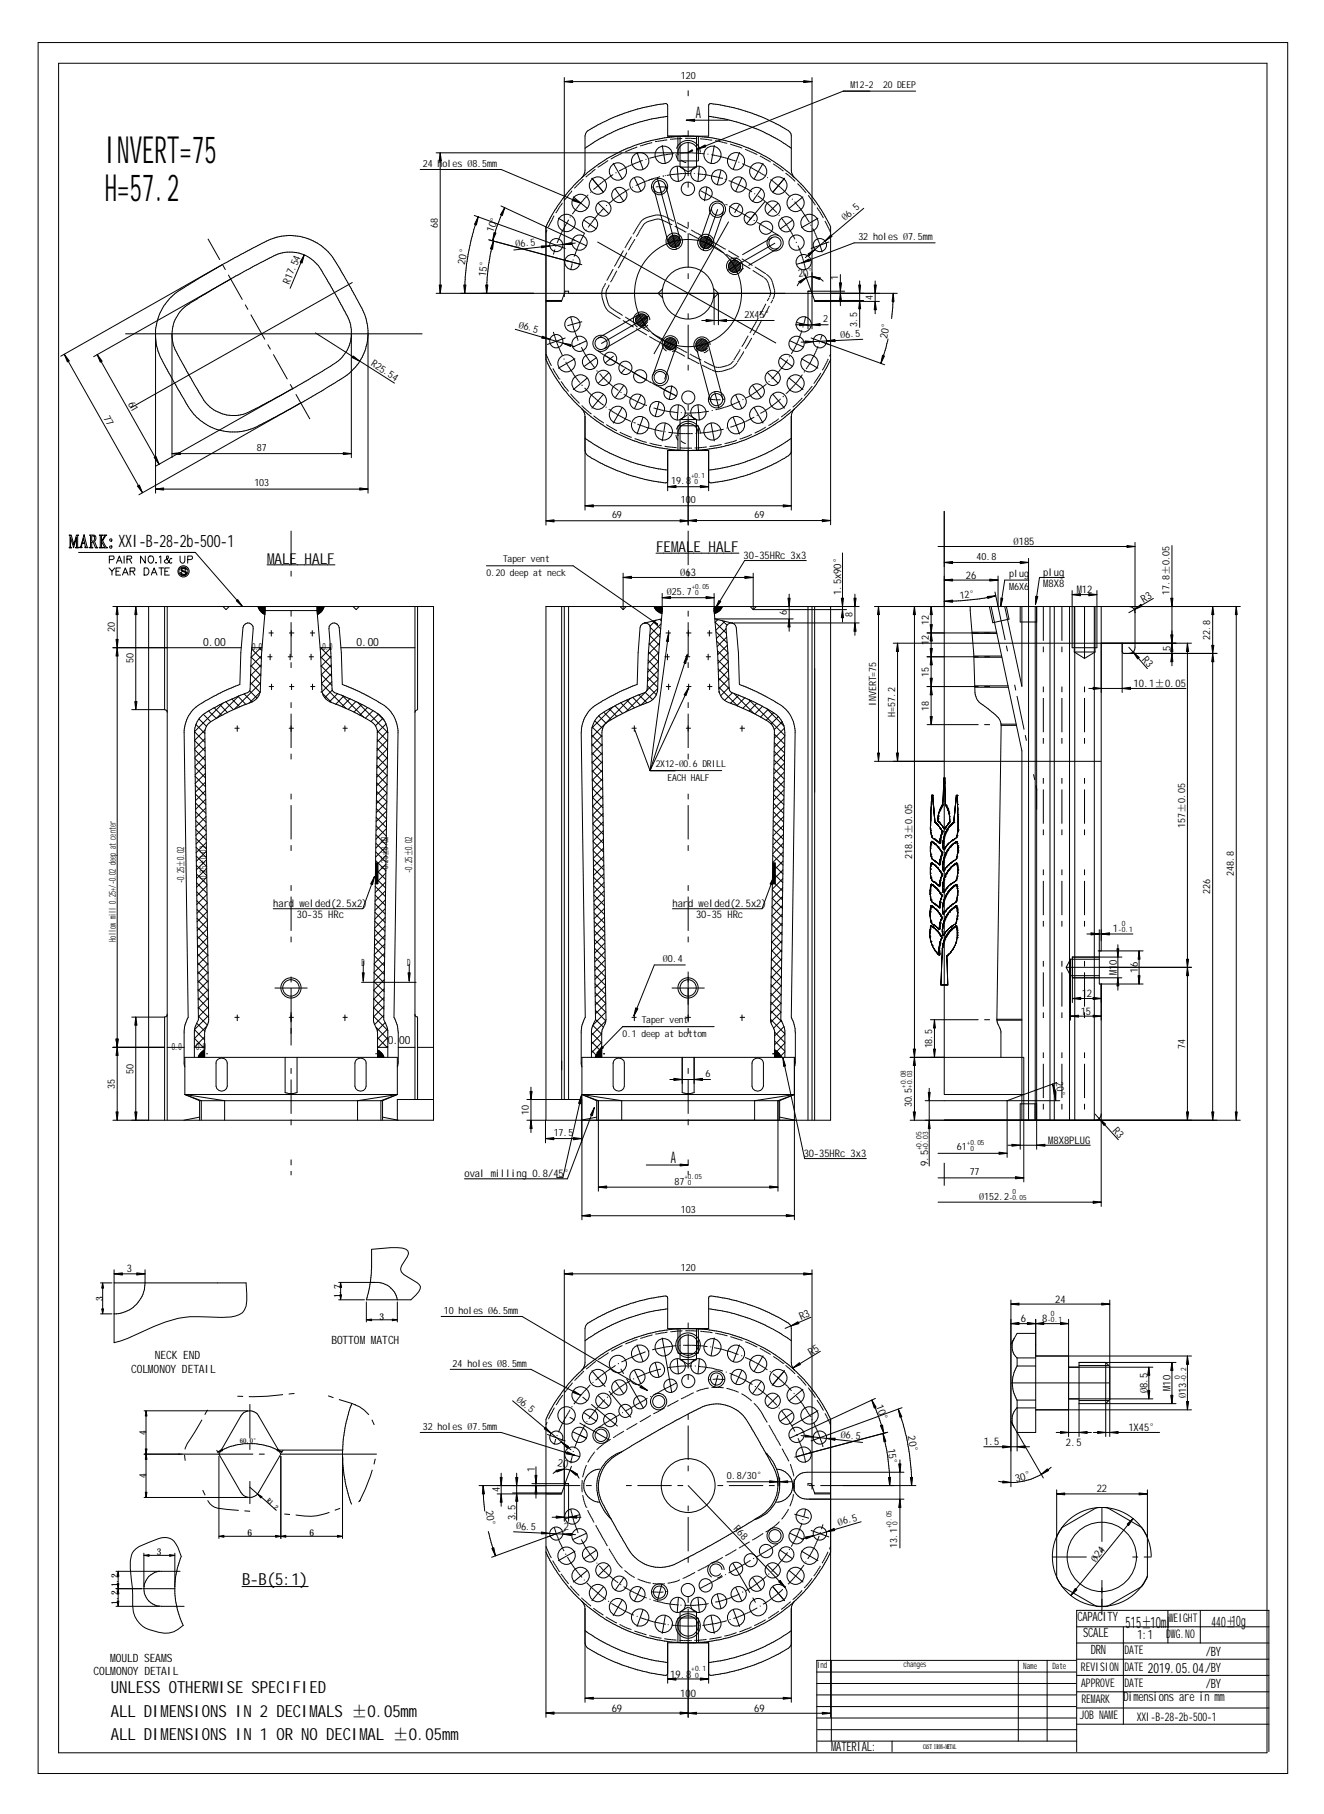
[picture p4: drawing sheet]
<svg xmlns="http://www.w3.org/2000/svg" width="235mm" height="322mm" viewBox="0 0 235 322" stroke-linecap="round" stroke-linejoin="round" font-family="sans-serif">
<defs><g id="words">
<g font-size="6.6">
<text x="18.6" y="29">INVERT=75</text>
<text x="18.6" y="35.8">H=57.2</text>
</g>
<g font-size="3">
<text x="21.1" y="97.3">XXI-B-28-2b-500-1</text>
<text x="43" y="281.8">B-B(5:1)</text>
<text x="19.7" y="305.1">ALL DIMENSIONS IN 2 DECIMALS ±0.05mm</text>
<text x="19.7" y="301">UNLESS OTHERWISE SPECIFIED</text>
<text x="19.7" y="309.3">ALL DIMENSIONS IN 1 OR NO DECIMAL ±0.05mm</text>
</g>
<g font-size="2.8">
<text x="123.7" y="20.9">A</text>
<text x="119.2" y="206.7">A</text>
<text x="200" y="289.4">515±10ml</text>
</g>
<g font-size="2.7">
<text x="47.5" y="100.2">MALE HALF</text>
<text x="116.6" y="98.1">FEMALE HALF</text>
</g>
<text font-size="2.6" x="215.3" y="289.2">440±10g</text>
<text font-size="2.5" x="204" y="297.4">2019.05.04./BY</text>
<g font-size="2.3">
<text x="191.5" y="288.1">CAPACITY</text>
<text x="192.5" y="291">SCALE</text>
<text x="193.8" y="293.9">DRN</text>
<text x="202.2" y="291.4">1:1</text>
<text x="214.3" y="294.3">/BY</text>
<text x="199.6" y="302.3">Dimensions are in mm</text>
<text x="214.3" y="300.1">/BY</text>
<text x="147.7" y="311.2">MATERIAL:</text>
</g>
<g font-size="2.1">
<text x="207.3" y="291.2">DWG.NO</text>
<text x="207.7" y="288.2">WEIGHT</text>
<text x="192.1" y="297">REVISION</text>
<text x="192.2" y="299.8">APPROVE</text>
<text x="199.9" y="294">DATE</text>
<text x="199.9" y="299.8">DATE</text>
<text x="199.9" y="297">DATE</text>
<text x="191.9" y="305.6">JOB NAME</text>
<text x="192.2" y="302.7">REMARK</text>
<text x="202" y="305.9">XXI-B-28-2b-500-1</text>
</g>
<g font-size="2">
<text x="36.1" y="114.8">0.00</text>
<text x="63.3" y="114.8">0.00</text>
<text x="68.9" y="185.6">0.00</text>
<text x="58.9" y="238.8">BOTTOM MATCH</text>
<text x="23.3" y="244">COLMONOY DETAIL</text>
<text x="27.5" y="241.6">NECK END</text>
<text x="16.6" y="297.8">COLMONOY DETAIL</text>
<text x="19.6" y="295.4">MOULD SEAMS</text>
</g>
<g font-size="1.9">
<text x="87.7" y="41.5" transform="rotate(-70 87.7 41.5)">10°</text>
<text x="82.6" y="47" transform="rotate(-80 82.6 47)">20°</text>
<text x="86.4" y="49.3" transform="rotate(-82 86.4 49.3)">15°</text>
<text x="141.9" y="49.3" transform="rotate(-10 141.9 49.3)">20°</text>
<text x="157.6" y="60.3" transform="rotate(-80 157.6 60.3)">20°</text>
<text x="132.2" y="99.4">30-35HRc 3x3</text>
<text x="180.1" y="96.9">Ø185</text>
<text x="120.9" y="102.4">Ø63</text>
<text x="149.5" y="105.7" transform="rotate(-90 149.5 105.7)">1.5x90°</text>
<text x="171.7" y="102.9">26</text>
<text x="185.4" y="102.4">plug</text>
<text x="185.4" y="104.3">M8X8</text>
<text x="191.3" y="105.4">M12</text>
<text x="203.2" y="107.1" transform="rotate(-30 203.2 107.1)">R3</text>
<text x="202.9" y="117.3" transform="rotate(49 202.9 117.3)">R3</text>
<text x="208" y="115.7" transform="rotate(-90 208 115.7)">5</text>
<text x="201.5" y="122.1">10.1±0.05</text>
<text x="48.6" y="161.3">hard</text>
<text x="53.2" y="161.3">welded(2.5x2)</text>
<text x="119.5" y="161.3">har</text>
<text x="122.3" y="161.3">d welded(2.5x2)</text>
<text x="52.7" y="163.1">30-35 HRc</text>
<text x="123.7" y="163.1">30-35 HRc</text>
<text x="197.8" y="165.7">1</text>
<text x="198.5" y="173.3" transform="rotate(-90 198.5 173.3)">M1</text>
<text x="198.5" y="171.5" transform="rotate(-90 198.5 171.5)">0</text>
<text x="202.2" y="172.9" transform="rotate(-90 202.2 172.9)">1</text>
<text x="202.2" y="171.9" transform="rotate(-90 202.2 171.9)">6</text>
<text x="192.2" y="177.2">12</text>
<text x="192.1" y="180.4">15</text>
<text x="186.3" y="203.3">M8X8PLUG</text>
<text x="197.7" y="201.1" transform="rotate(48 197.7 201.1)">R3</text>
<text x="82.5" y="209.3">oval milling 0.8/45°</text>
<text x="142.8" y="205.7">30-35HRc 3x3</text>
<text x="164.9" y="207.2" transform="rotate(-90 164.9 207.2)">9.5</text>
<text x="22.6" y="226.2">3</text>
<text x="187.5" y="231.5">24</text>
<text x="142.4" y="234.7" transform="rotate(-23 142.4 234.7)">R3</text>
<text x="181.4" y="235">6</text>
<text x="185.2" y="235">8</text>
<text x="144.1" y="240.9" transform="rotate(-31 144.1 240.9)">R5</text>
<text x="155.7" y="249.9" transform="rotate(70 155.7 249.9)">10°</text>
<text x="204" y="247.7" transform="rotate(-90 204 247.7)">Ø8.5</text>
<text x="208" y="247.2" transform="rotate(-90 208 247.2)">M10</text>
<text x="210.8" y="248.5" transform="rotate(-90 210.8 248.5)">Ø13</text>
<text x="157.8" y="257.5" transform="rotate(83 157.8 257.5)">15°</text>
<text x="161.3" y="255.3" transform="rotate(80 161.3 255.3)">20°</text>
<text x="174.8" y="256.9">1.5</text>
<text x="189.4" y="256.9">2.5</text>
<text x="200.5" y="254.4">1X45°</text>
<text x="95" y="261.6" transform="rotate(-90 95 261.6)">1</text>
<text x="99" y="260.6" transform="rotate(10 99 260.6)">20°</text>
<text x="86.3" y="268.5" transform="rotate(80 86.3 268.5)">20°</text>
<text x="88.9" y="265.3" transform="rotate(-90 88.9 265.3)">4</text>
<text x="194.9" y="265.3">22</text>
<text x="91.6" y="270.2" transform="rotate(-90 91.6 270.2)">3.5</text>
<text x="100.2" y="272">2</text>
<text x="194.8" y="277.7" transform="rotate(-51 194.8 277.7)">Ø24</text>
<text x="119.1" y="298.2">19.8</text>
<text x="108.7" y="304.2">69</text>
<text x="120.9" y="301.6">100</text>
<text x="134" y="304.3">69</text>
</g>
<g font-size="1.8">
<text x="121" y="14">120</text>
<text x="75.1" y="29.7">24 holes Ø8.5mm</text>
<text x="77.8" y="40.5" transform="rotate(-90 77.8 40.5)">68</text>
<text x="150.2" y="39.3" transform="rotate(-40 150.2 39.3)">Ø6.5</text>
<text x="91.7" y="44" transform="rotate(-6 91.7 44)">Ø6.5</text>
<text x="152.6" y="42.7">32 holes Ø7.5mm</text>
<text x="51.4" y="50.6" transform="rotate(-67 51.4 50.6)">R17.54</text>
<text x="149" y="49.7" transform="rotate(-90 149 49.7)">1</text>
<text x="155.1" y="53.3" transform="rotate(-90 155.1 53.3)">4</text>
<text x="92.1" y="58.3" transform="rotate(16 92.1 58.3)">Ø6.5</text>
<text x="132.3" y="56.5">2X45°</text>
<text x="146.3" y="57.3">2</text>
<text x="152.4" y="58.2" transform="rotate(-90 152.4 58.2)">3.5</text>
<text x="65.9" y="64.9" transform="rotate(32 65.9 64.9)">R25.54</text>
<text x="149.4" y="60.1" transform="rotate(-3 149.4 60.1)">Ø6.5</text>
<text x="22.7" y="71.8" transform="rotate(61 22.7 71.8)">61</text>
<text x="18.3" y="74.3" transform="rotate(61 18.3 74.3)">77</text>
<text x="45.6" y="80.2">87</text>
<text x="45.2" y="86.5">103</text>
<text x="119.3" y="86">19.8</text>
<text x="121" y="89.4">100</text>
<text x="108.8" y="92.1">69</text>
<text x="134.1" y="92.1">69</text>
<text x="173.5" y="99.5">40.8</text>
<text x="118.5" y="105.8">Ø25.7</text>
<text x="170.6" y="106.4" transform="rotate(-6 170.6 106.4)">12°</text>
<text x="179.3" y="102.6">plug</text>
<text x="179.3" y="104.8">M6X6</text>
<text x="207.9" y="105.8" transform="rotate(-90 207.9 105.8)">17.8±0.05</text>
<text x="20.4" y="112.3" transform="rotate(-90 20.4 112.3)">20</text>
<text x="139.8" y="109.3" transform="rotate(-90 139.8 109.3)">6</text>
<text x="151.5" y="109.7" transform="rotate(-90 151.5 109.7)">8</text>
<text x="165.1" y="111" transform="rotate(-90 165.1 111)">12</text>
<text x="215.1" y="113.7" transform="rotate(-90 215.1 113.7)">22.8</text>
<text x="23.7" y="117.8" transform="rotate(-90 23.7 117.8)">50</text>
<text x="44.8" y="115.6">0.0</text>
<text x="57.3" y="115.6">0.0</text>
<text x="165.1" y="114.7" transform="rotate(-90 165.1 114.7)">12</text>
<text x="155.7" y="125.5" transform="rotate(-90 155.7 125.5)">INVERT=75</text>
<text x="165.1" y="120.3" transform="rotate(-90 165.1 120.3)">15</text>
<text x="159.1" y="127.5" transform="rotate(-90 159.1 127.5)">H=57.2</text>
<text x="165.1" y="126.3" transform="rotate(-90 165.1 126.3)">18</text>
<text x="210.6" y="147.1" transform="rotate(-90 210.6 147.1)">157±0.05</text>
<text x="69" y="155.1" transform="rotate(-90 69 155.1)">-0.25±0.02</text>
<text x="73.2" y="155.2" transform="rotate(-90 73.2 155.2)">-0.25±0.02</text>
<text x="162.1" y="152.7" transform="rotate(-90 162.1 152.7)">218.3±0.05</text>
<text x="219.3" y="155.6" transform="rotate(-90 219.3 155.6)">248.8</text>
<text x="32.7" y="157" transform="rotate(-90 32.7 157)">-0.25±0.02</text>
<text x="36.8" y="156.9" transform="rotate(-90 36.8 156.9)">-0.25±0.02</text>
<text x="215.1" y="158.9" transform="rotate(-90 215.1 158.9)">226</text>
<text x="64.2" y="171.8">D</text>
<text x="72.3" y="171.8">D</text>
<text x="117.8" y="171.1">Ø0.4</text>
<text x="23.7" y="190.8" transform="rotate(-90 23.7 190.8)">50</text>
<text x="30.6" y="186.6">0.0</text>
<text x="34.8" y="186.5">0.0</text>
<text x="125.4" y="191.4">6</text>
<text x="165.7" y="186.3" transform="rotate(-90 165.7 186.3)">18.5</text>
<text x="210.6" y="186.4" transform="rotate(-90 210.6 186.4)">74</text>
<text x="20.4" y="193.5" transform="rotate(-90 20.4 193.5)">35</text>
<text x="162.1" y="196.8" transform="rotate(-90 162.1 196.8)">30.5</text>
<text x="187.6" y="192.3" transform="rotate(80 187.6 192.3)">20°</text>
<text x="94" y="198.2" transform="rotate(-90 94 198.2)">10</text>
<text x="98.4" y="201.9">17.5</text>
<text x="170.1" y="204.5">61</text>
<text x="172.3" y="208.9">77</text>
<text x="119.9" y="210.6">87</text>
<text x="121" y="215.7">103</text>
<text x="174" y="213.2">Ø152.2</text>
<text x="121" y="226">120</text>
<text x="78.9" y="233.5">10 holes Ø6.5mm</text>
<text x="80.4" y="242.9">24 holes Ø8.5mm</text>
<text x="91.7" y="248.9" transform="rotate(40 91.7 248.9)">Ø6.5</text>
<text x="75.1" y="254.2">32 holes Ø7.5mm</text>
<text x="149.4" y="255.6" transform="rotate(6 149.4 255.6)">Ø6.5</text>
<text x="129.2" y="262.9">0.8/30°</text>
<text x="180.6" y="263.4" transform="rotate(-15 180.6 263.4)">30°</text>
<text x="91.7" y="271.9" transform="rotate(3 91.7 271.9)">Ø6.5</text>
<text x="130.3" y="271.9" transform="rotate(46 130.3 271.9)">R68</text>
<text x="149.1" y="271.2" transform="rotate(-16 149.1 271.2)">Ø6.5</text>
<text x="159.5" y="275.2" transform="rotate(-90 159.5 275.2)">13.1</text>
</g>
<g font-size="1.7">
<text x="151.1" y="15.6">M12-2</text>
<text x="156.9" y="15.6">20 DEEP</text>
<text x="89.4" y="100">Taper vent</text>
<text x="86.4" y="102.3">0.20 deep at neck</text>
<text x="116.5" y="136.4">2X12-Ø0</text>
<text x="122.3" y="136.4">.6 DRILL</text>
<text x="118.6" y="138.8">EACH</text>
<text x="122.8" y="138.8">HALF</text>
<text x="20.6" y="167.4" transform="rotate(-90 20.6 167.4)">Hollow mill 0.25+/-0.02 deep at center</text>
<text x="110.7" y="184.3">0.1 deep at bottom</text>
<text x="114" y="181.9">Taper vent</text>
<text x="18.3" y="231.2" transform="rotate(-90 18.3 231.2)">3</text>
<text x="60.6" y="230.8" transform="rotate(-90 60.6 230.8)">1.7</text>
<text x="67.4" y="234.6">3</text>
<text x="26" y="255" transform="rotate(-90 26 255)">4</text>
<text x="26" y="262.7" transform="rotate(-90 26 262.7)">4</text>
<text x="44" y="273">6</text>
<text x="55" y="273">6</text>
<text x="27.9" y="276.5">3</text>
<text x="21" y="285.2" transform="rotate(-90 21 285.2)">1.2</text>
<text x="21" y="282.1" transform="rotate(-90 21 282.1)">1.2</text>
</g>
<g font-size="1.6">
<text x="145.2" y="296.5">Ind</text>
<text x="181.9" y="296.7">Name</text>
<text x="187.1" y="296.7">Date</text>
</g>
<text font-size="1.5" x="160.6" y="296.2">changes</text>
<g font-size="1.3">
<text x="122.8" y="84.9">+0.1</text>
<text x="123.4" y="86">0</text>
<text x="122.9" y="104.7">+0.05</text>
<text x="123.6" y="105.8">0</text>
<text x="198.7" y="165.7">-0.1</text>
<text x="199.3" y="164.6">0</text>
<text x="161" y="193.3" transform="rotate(-90 161 193.3)">+0.08</text>
<text x="162.1" y="193.3" transform="rotate(-90 162.1 193.3)">+0.03</text>
<text x="171.8" y="203.4">+0.05</text>
<text x="121.6" y="209.5">+0.05</text>
<text x="163.8" y="204.5" transform="rotate(-90 163.8 204.5)">+0.05</text>
<text x="164.9" y="204.5" transform="rotate(-90 164.9 204.5)">+0.03</text>
<text x="172.5" y="204.5">0</text>
<text x="122.3" y="210.6">0</text>
<text x="179.3" y="213.3">-0.05</text>
<text x="179.9" y="212.2">0</text>
<text x="186.8" y="233.8">0</text>
<text x="186.1" y="235">-0.1</text>
<text x="209.7" y="245.1" transform="rotate(-90 209.7 245.1)">0</text>
<text x="210.8" y="245.7" transform="rotate(-90 210.8 245.7)">-0.2</text>
<text x="158.4" y="271.6" transform="rotate(-90 158.4 271.6)">+0.05</text>
<text x="159.5" y="271" transform="rotate(-90 159.5 271)">0</text>
<text x="122.9" y="297">+0.1</text>
<text x="123.5" y="298.2">0</text>
</g>
<g font-size="1.2">
<text x="42.6" y="256.5">60.0°</text>
<text x="47.3" y="266.8" transform="rotate(41 47.3 266.8)">R1.2</text>
<text x="164" y="310.8">CAST IRON+METAL</text>
</g>
</g></defs>
<g fill="none" stroke="#000" stroke-width=".18">
<path d="M6.8 7.6h222.1v307.6h-222.1zM10.4 11.2h214.8v300.4h-214.8zM100.3 13.8v38.9M100.3 14.5h44M144.3 13.8v44.6M162.7 16.2h-12.8l-25.9 10.3M74.7 30.1h14.4l14.1 6M77.5 27.2h44.8M78.2 27.2v24.9M84.3 38.3l12.9 4.7M85 38.5l-.9 2.8a40 40 0 0 0-1.5 9.6v1.2M89 36.6l13.1 6.1"/>
<path d="M89.7 36.9l-1.4 3.3-.8 2.6M103.4 31.6a2.12 2.12 0 0 0 .6-1.3v-6.1a1.61 1.61 0 0 1 1.2-1.4 33.1 33.1 0 0 1 13.2-4.4l.3 .4v5.4h7.2v-5.4l.3-.4a33.4 33.4 0 0 1 13.2 4.4 1.78 1.78 0 0 1 1.2 1.4v6.1a2.12 2.12 0 0 0 .6 1.3M115.4 31.9v.1M115.7 31.9h.1M117.9 31.3h.1M118.2 31.2h.1M118.7 20.7a32.6 32.6 0 0 0-11.9 3.8l-2.8 1.9M121.5 24.2a28.1 28.1 0 0 0-15.1 5l-2 1.5a28.8 28.8 0 0 0-7.4 9.6v53M122 21.4h7.4M123.1 24.2h.5a23.1 23.1 0 0 1 5.4 .8 29.2 29.2 0 0 1 7.4 3l2.2 1.4 2.5 2.1a27.8 27.8 0 0 1 4.2 4.8l1.1 1.8 1.2 2.2v53M125.9 20.7a32 32 0 0 1 14.7 5.7M153.5 37l-10.4 8.8"/>
<path d="M22.3 59.3h52.7M27.6 59.9a12.5 12.5 0 0 0 2.2 6.1l2.2 3.8a13.6 13.6 0 0 0 3.9 5.2 9.5 9.5 0 0 0 10.9 .2l6.7-3.6M30.6 59.7a9 9 0 0 0 1.7 4.5l2.1 3.8a17.6 17.6 0 0 0 2.9 4.3 6.7 6.7 0 0 0 8.2 .3l9.3-5.1a47.6 47.6 0 0 0 5.9-3.9 6.4 6.4 0 0 0 1.7-3.8M39.5 47l-28.7 16.3M39.5 47l-6.1 3.7a10.3 10.3 0 0 0-5.1 5.2l-.4 1.2-.3 1.6v29M39.5 47l1.9-1a59.6 59.6 0 0 1 7.8-3.9 9.4 9.4 0 0 1 9.7 3.3l2.5 4.1a54.5 54.5 0 0 1 3.7 7.2l.3 2v29M41 49.6l-24.4 13.8M54.1 45.3l-2.5 6M56 59.2l14.1 8.9M65.4 59.5a9.2 9.2 0 0 1-2.2 5.7l-1.2 1.2-1 .7-7.5 4.5M77.5 52.1h17.3M86.8 42.6l14 3.8"/>
<path d="M87.7 42.8l-.9 4.3-.2 2.3-.1 2.7M91.6 58.5l10.6 3.1M97 53.4h2.8M101 52.1v-.3h-.5l-.7 1.8h-2.8M102.2 43.2l-10.9 1.2M113.5 56l-.4 .4M113.9 55.8l-1 1M114.2 55.8l-1.3 1.2M114.4 55.9l-1.4 1.3M114.6 56l-1.5 1.4M114.7 56l-1.5 1.6M114.9 56.2l-1.6 1.5"/>
<path d="M115 56.3l-1.5 1.5M115.1 56.5l-1.5 1.4M115.1 57.2l-.8 .7M115.1 56.9l-1.1 1.1M115.1 56.7l-1.3 1.3M117.8 51.3l-.8 .8 .8 .8M119.5 41.9h.1M119.5 41.9l-.7 .8M119.8 41.8l-1.1 1.1M120.1 41.9l-1.3 1.3M120.3 41.9l-1.5 1.5M120.4 42l-1.5 1.5"/>
<path d="M120.6 42.1l-1.6 1.6M120.7 42.2l-1.5 1.6M120.8 43.5l-.4 .3M120.8 42.4l-1.5 1.5M120.9 42.6l-1.4 1.4M120.9 43.1l-.9 .9M120.9 42.8l-1.1 1.2M124.7 57h12.9M125 42.1l-.5 .6M125.3 42l-.9 1M125.6 42l-1.2 1.3M125.8 42.1l-1.4 1.4"/>
<path d="M126 42.1l-1.5 1.6M126.2 42.3l-1.6 1.5M126.3 42.4l-1.6 1.5M126.4 42.5l-1.5 1.6M126.5 43.5l-.7 .7M126.5 42.7l-1.4 1.4M126.5 42.9l-1.2 1.3M126.6 43.2l-1.1 1M126.9 51.3l.8 .8M126.9 52.1v5.6M127.7 52.1v5.6M127.7 52.1l-.8 .8"/>
<path d="M130.1 46.3l-.5 .6M130.5 46.3l-1 .9M130.7 46.3l-1.2 1.2M130.9 46.3l-1.4 1.4M131.1 46.4l-1.5 1.5M131.2 46.5l-1.5 1.5M131.4 46.6l-1.6 1.6M131.5 46.8l-1.5 1.5M131.6 46.9l-1.5 1.5M131.6 47.7l-.7 .7M131.7 47.4l-1.1 1.1M131.7 47.1l-1.4 1.4"/>
<path d="M141.4 57.7h5.8M143 48.7l1.3 3.4M144.2 51.8l.6 1.8h11.5M144.8 53.4h8.7M146.3 50a2.89 2.89 0 0 0-4.6 .8M147.6 52.1h11.9M149.4 48.8v5.5M150.1 51.8h-6.5v6.6M152.8 49.9v8.3M155.5 49.9v5.9M158.7 52.1l-.2 4.5M166.2 43.2h-14.4l-9.3 3.5"/>
<path d="M11.4 63l13.9 24.6M17.3 63l11 19.5M52 69.1l-24.4 13.8M53.5 71.6l-28.8 16.4M97 63.9a27.7 27.7 0 0 0 13.1 13.3l1.5 .7a28.3 28.3 0 0 0 10.3 2.2M103.6 72.9l.4 1.1v16.7M104 77.9l3.5 2.2 3.1 1.4a31.7 31.7 0 0 0 8.1 2.1M118.7 60.1l-.5 .5M119 60.1l-.9 .9M119.3 60.1l-1.2 1.1M119.5 60.1l-1.4 1.4M119.7 60.2l-1.5 1.5"/>
<path d="M119.8 60.3l-1.5 1.5M120 60.4l-1.6 1.6M120.1 60.5l-1.5 1.5M120.2 60.7l-1.5 1.4M120.2 60.9l-1.3 1.3M120.2 61.5l-.7 .7M120.3 61.2l-1.1 1M124.5 60.3l-.8 .8M124.8 60.2l-1.1 1.2M125 60.3l-1.3 1.3M125.2 60.4l-1.4 1.4M125.4 60.4l-1.5 1.6"/>
<path d="M125.5 60.5l-1.5 1.6M125.6 60.7l-1.5 1.5M125.7 60.8l-1.5 1.5M125.7 61.9l-.4 .4M125.8 61l-1.3 1.4M125.9 61.2l-1.2 1.2M125.9 61.5l-1 .9M140.6 77.9a31.7 31.7 0 0 1-8.9 4.5l-2 .5-3.8 .7M141 72.9l-.4 1.1v16.7M141.2 72.7a30.2 30.2 0 0 1-6.7 4.5l-1.9 .9a27.6 27.6 0 0 1-9.9 2M145.7 60.6l11.5 4.2M147.6 63.9a29.3 29.3 0 0 1-4.6 7l-1.9 1.8"/>
<path d="M153.3 60.3l-10.9 .5M157.8 60.3l-1.3 4.3M12.3 95.1h.4l.4 1.7 .5-1.7h.4l-.2 .1v2l.2 .2h-.6l.2-.2v-1.7l-.5 1.9-.6-1.9v1.6l.2 .3h-.4l.1-.2v-2zM14 98.2h20.7l8.4 9.6M14.9 95.7l.1 .8h-.4zM14.9 95l.6 2.2 .1 .2h-.5v-.8h-.5l-.2 .6 .2 .2h-.5l.3-.3zM15.9 95.1h.8a.68 .68 0 0 1 .1 1.2l.6 1.1h-.4l-.4-1.1-.3 .1v.8l.2 .2h-.6l.2-.2v-2zM16.3 95.3l.1-.1a.47 .47 0 0 1 .4 .5 .47 .47 0 0 1-.5 .5zM17.7 95.1h.5l-.2 .1v1l.6-.9-.2-.2h.6l-.2 .1-.6 .9 .6 1 .3 .3h-.7l.2-.2-.6-.9v.8l.2 .3h-.5l.1-.2v-2zM19.4 99.5l.8-.1 .1-.1-.1-.4-.8-.1v1.3M19.5 95.9l.3-.1a.22 .22 0 0 1 .1 .3 .22 .22 0 0 1-.4 0zM19.5 97.1h.4l-.1 .3h-.2z"/>
<path d="M20.9 99.7h.6M22.1 98.8v1.3M22.6 99.4l.6-.1 .2-.1-.1-.3-.7-.1v1.3M23 99.4l.4 .7M25.8 98.8v1.3l-.8-1.3v1.3M26.6 98.8a.64 .64 0 0 1 .7 .6 .64 .64 0 0 1-.6 .7 .81 .81 0 0 1-.1-1.3zM27.6 86.9h37.8M27.7 100v.1l.1-.1M28.3 99l.3-.2v1.3M30.5 99.3h-.2l-.2 .4a.41 .41 0 0 1-.5 .4 .41 .41 0 0 1-.3-.5l.6-.3v-.5l-.3 .2 .1 .5 .4 .5 .3 .1 .1-.1M30.6 80.6h31.8M30.6 81.4v-22.1a6.8 6.8 0 0 1 4-5.9l7.3-4.3 5.3-2.8a10.4 10.4 0 0 1 3.9-1.5 6.4 6.4 0 0 1 6.3 3.8l3.4 5.8a11.3 11.3 0 0 1 1.6 4.1v22.9"/>
<path d="M32 98.8l.1 1.1a.4 .4 0 0 0 .5 .2 .4 .4 0 0 0 .3-.4v-.9M33.4 99.5l.7-.1 .1-.1-.1-.4-.7-.1v1.3M104 89.9h36.6M104 80.1a1.32 1.32 0 0 0 .9 1.1l1.8 1.1 3 1.4a31.7 31.7 0 0 0 8.7 2.1l.3-.3M116.6 98.3h14.7M118.7 87.2v-7.1h7.2v7.1M118.7 86.5h7.2M122.3 80.1v13.2M140.6 80.1a1.32 1.32 0 0 1-.9 1.1l-1.8 1.1-3 1.4a29.9 29.9 0 0 1-8.7 2.1l-.3-.3M143.3 99.6h-11l-5.1 8.5M147.6 92.5l-50.6 .1M149.7 98.3v12.3"/>
<path d="M166.7 97.1h35M167.8 100h15M167.8 90.9v9.8M182.8 99.3v8.5M201.7 96.4v18.6a.99 .99 0 0 1-1.1 1.1M208.3 97v21.3M19.4 101l.5 .5 .5-.5M19.9 101.5v.7M20.1 107.8h56.9v91.3h-56.9M20.1 115.1h22.8M20.6 101.5h.5M20.7 100.1l.5-1.3 .5 1.3"/>
<path d="M20.8 107.8v91.3M21.4 101h-.8v1.2h.8M21.8 102.2l.5-1.2 .5 1.2M22 101.8h.6M23.1 101.5h.8v-.5h-.8v1.2M23.5 101.5l.5 .7M24.1 107.8v18.3M25.6 101h.4a.67 .67 0 0 1 .5 .6 .67 .67 0 0 1-.5 .6h-.4zM26.4 107.8v91.3M26.9 102.2l.5-1.2 .5 1.2M27 101.8h.6M28.2 101h.9"/>
<path d="M28.7 101v1.2M29.3 107.8v18.3M29.3 101.5h.5M29.7 107.8v91.3M30.1 101h-.8v1.2h.8M32.2 101.1a.55 .55 0 0 1 .9 .1v.1h-.2l-.1-.2-.5 .1a.47 .47 0 0 0 .6 .3l.1 .1a.37 .37 0 0 1 .1 .4 .37 .37 0 0 1-.3 .3l-.5-.2-.2-.3 .5 .3 .4-.1a.55 .55 0 0 0-.7-.5l-.1-.1zM39.6 107.8l.6 .6 .5-.6M44.5 119.8l1.8 1.8M44.6 118.3l1.8 1.8M44.6 116.8l1.8 1.8M44.7 115.3l1.7 1.8M44.7 115.1h1.9"/>
<path d="M44.8 115.1l-.1 .1M45.8 107.8l.4 .7 .9 .7M46.1 115.1l.4 .5M46.4 119.8l-1.9 1.9M46.4 115.1l-1.8 1.8M46.4 118.2l-1.9 1.9M46.5 116.6l-1.9 1.9M47.1 108.5l-.6 7.7-.2 6.3a2.86 2.86 0 0 1-2.5 2.7l-4.6 2a7.5 7.5 0 0 0-2.5 1.9l-.3 .7v.4l.7 51.3-.7 1.8M47.1 107.8v.7M47.1 108.5h9.2M47.5 100.4h12M47.6 116.7h.7"/>
<path d="M47.8 112.5h.8M48 116.3v1M48.2 112.1v1M51.2 116.7h.8M51.4 112.5h.8M51.6 116.3v1M51.8 112.1v1M54.9 116.7h.8M55.2 112.5h.7M55.3 116.3v1M55.5 112.1v1M56.3 108.5l.7 7.7 .2 6.3 .1 .8"/>
<path d="M56.3 107.8v.7M56.9 115.1h1.8M57 116.7l1.9 1.9M57 115.1l1.8 1.9M57.1 118.3l1.8 1.9M57.1 119.9l1.9 1.9M57.2 115.1l-.3 .4M57.6 107.8l-.3 .7-.9 .7M58.5 115.1l.3 .2M58.8 115.2l-1.8 1.8M58.8 116.7l-1.7 1.7M58.9 118.2l-1.8 1.8"/>
<path d="M58.9 119.7l-1.8 1.8M60.6 115.1h13.1M62.7 107.8l.6 .6 .5-.6M73.7 107.8v87.6M74.2 107.8v18.3l-.3 .2-.2 .3M86.4 100.6h15.5l15 10.4M99.8 107.8v87.6M100.3 107.8v87.6M101 107.8v87.6M110.2 107.8l.5 .6M110.7 102.6h23.2M110.7 101.9v6.5"/>
<path d="M111.3 107.8l-.6 .6M114.5 110.7h.1M114.8 110.7h.1M115.1 118.9l1.8 1.7M115.2 117.3l1.8 1.9M115.2 115.9l1.8 1.7M115.4 114.4l1.7 1.7M115.5 113l1.7 1.7M115.5 111.3a.92 .92 0 0 0-1-.6 .92 .92 0 0 0-.8 .9l-.3 4.4-.2 5.7a37.1 37.1 0 0 0-8.1 4.2 6 6 0 0 0-1.8 4.3l.7 50.6a5.2 5.2 0 0 0-.7 2.4v5.9l.1 .5M115.5 111.3l-.5 11.2a.87 .87 0 0 1-.8 .8l-3.9 1.6M115.6 111.5l1.7 1.7M116 110.4l1.4 1.4"/>
<path d="M116.2 107.8a1.93 1.93 0 0 0 1.4 1.2M116.6 110.2l-1.1 1.1M117 119.2l-1.9 1.9M117 117.6l-1.9 1.9M117.1 116l-1.9 1.9M117.2 114.3l-2 2M117.3 110.1l.2 .2M117.3 107.8l.3 .1 .1 .2M117.3 112.6l-1.9 2M117.5 110.9l-2 2M117.6 110l-3.1 .8M117.7 108.5l-.6 7.7-.2 6.3a2.96 2.96 0 0 1-2.5 2.7l-.4 .1"/>
<path d="M117.7 105.5v3.2M117.7 106.2h9.2M118.2 116.7h.8M118.4 112.5h.8M118.6 116.3v1M118.8 112.6l-3.3 24.4M118.8 112.1v1M121.8 116.7h.8M122 112.5h.8M122.1 116.4l-6.6 20.6M122.1 116.3v1M122.3 112.1v1"/>
<path d="M125.5 116.7h.8M125.7 112.5h.8M125.9 116.3v1M126.1 112.1v1M126.9 108.5l.7 7.7 .2 6.7 .4 1 .6 .6M126.9 105.5v3.2M127.3 112.3l1.9 2M127.3 107.8l-.3 .1-.1 .2M127.4 114l2 2M127.5 115.7l2 1.9M127.6 117.3l1.9 1.9M127.6 110.1l-.5 .5 2 2"/>
<path d="M127.6 118.9l1.9 1.9M128.4 110.3l.8 .8M128.4 107.8a2.15 2.15 0 0 1-1.4 1.2M128.8 110.4l-1.6 1.6M129 111.8l-1.7 1.7M129.2 113.2l-1.7 1.7M129.3 114.7l-1.7 1.7M129.4 116.1l-1.8 1.8M129.4 116.1l.2 6.4a.96 .96 0 0 0 .9 .8l3.4 1.4 2.6 1.4M129.5 117.6l-1.8 1.8M129.5 119.1l-1.8 1.8M130.1 110.7h.1"/>
<path d="M130.1 110.7l.4 .2 .4 .7 .3 4.4 .2 5.7 4.6 2a10.5 10.5 0 0 1 4.5 3.5 6.6 6.6 0 0 1 .8 3l-.7 50.6 .5 1 .2 1.1 .1 5.9-.2 .8M130.1 110.7a.95 .95 0 0 0-1.1 1l.4 4.4M130.4 110.7h22.3M133.3 107.8l.6 .6M133.9 108.4h16.6M133.9 101.9v6.5M134.4 107.8l-.5 .6M140.3 105.6v6.6M141 110h-14l3.2 .8M143.6 107.8v91.3M144.3 107.8v91.3M144.8 107.8v91.3"/>
<path d="M147.6 107.8v91.3h-50.6v-91.3h55.7M151.9 105.6v7.3M155.4 107.8h65M156.1 107.8v27.5M158.7 114.3h53.1M159.5 114.3v21M162.5 107.8v91.3M164.8 116.7h3M164.8 112.5h3M165.5 107.8v21M167.8 103.1h9.6M167.8 102.4v5.4"/>
<path d="M172.4 107.8a195.9 195.9 0 0 1 .9 15.6 4.4 4.4 0 0 0 2.3 2.6l1 .8a2.68 2.68 0 0 1 1.3 2.2l-.7 52.2v.6l.7 1.5v4.6M172.8 112.4h4.3M172.8 112.6h4.4M173.1 116.8h5M173.1 116.6h4.9M176.1 107.9l5.5 25.6v54.4M177 105.9l-2.9 .6-3.4 .3-2.9 .1M177.4 102.4v5.4l-.6-2.6M178.6 107.8l3 14.2v-14.2M178.9 107.8l.4 2.3-2.9 .6-.5-2.8M181.3 107.8v2.8h2.9M182.8 103.1h-4.2l-.8 4.7"/>
<path d="M184 107.8v91.3M184.2 107.8v96.5M186.6 107.8v91.3M187.4 107.8v91.3M189.1 102.6h-4.4l-.7 4.9M190.1 107.8v91.3M190.5 105v10.1h4.4v-10.1M190.5 105.7h4.4M190.9 115.9l1.8 1.1 1.9-1.1M190.9 107.8v8.1M190.9 115.9h3.7M191 107.8v91.3"/>
<path d="M194.5 107.8v91.3M194.6 107.8v8.1M195.7 107.8v61.2M199.4 115.8l.2 .3h.2h16.5M199.4 114.3v8.8M200.6 115l3.3 3.9M200.6 107.8a1.06 1.06 0 0 1 1.1 1.1M205 106.4l-4.4 2.5M211 114.3v84.8M215.5 107.8v91.3M219.7 107.8v91.3M23.4 126.1h5.9"/>
<path d="M29.3 126.1l.2 .1 .2 .4M34.6 133.3l1.8 1.8M34.6 131.6l1.8 1.9M34.6 130.1l1.8 1.8M34.6 134.8l1.9 1.9M34.7 138l1.8 1.9M34.7 136.4l1.8 1.8M34.7 139.6l1.8 1.8M34.8 128.8l1.6 1.6M35.3 127.8l1.4 1.3M36.2 127l1.3 1.3M36.4 131.3l-1.8 1.8"/>
<path d="M36.4 134.4l-1.8 1.8M36.4 132.9l-1.8 1.7M36.4 129.7l-1.8 1.9M36.5 137.5l-1.8 1.8M36.5 135.9l-1.8 1.8M36.5 139l-1.8 1.8M37.1 126.4l1.3 1.3M38.1 125.8l1.3 1.4M39.1 125.3l1.3 1.3M39.6 125l-5 5M40.1 124.7l1.4 1.4M41.2 124.2l1.4 1.4"/>
<path d="M41.7 129.4h.8M42.2 129v1M42.3 123.8l1.4 1.4M42.5 123.7l-4 4M43.4 123.3l1.4 1.5M44.4 122.8l1.3 1.3M44.5 121.3l1.7 1.7-1.9 2M46.3 121.4l-4.6 4.6M47.8 122h.8M48.3 121.6v1M51.4 129.4h.8M51.5 122h.7"/>
<path d="M51.7 129v1M51.8 121.6v1M55.2 122h.8M55.5 121.6v1M57.1 123h.1M57.1 121.5l4.4 4.4M57.3 123.3l1.6 1.6M57.3 123.3a3.1 3.1 0 0 0 2.3 1.9M59 121.2l-1.8 1.8M59.1 122.7l-1.4 1.3M59.6 125.2l3.1 1.3 2.2 1.2M60 123.3l-1.5 1.4"/>
<path d="M60.8 123.6l3.8 3.9M61 129.4h.7M61.1 123.7l-1.4 1.5M61.3 129v1M62.2 124.2l-1.4 1.4M63.2 124.7l-1.3 1.4M63.5 124.8l5.4 5.4M64.3 125.2l-1.4 1.4M64.9 127.7l1.1 .6a2.24 2.24 0 0 1 1.1 1.9M65.3 125.8l-1.3 1.3M66.3 126.3l-2.6-1.4-3.4-1.5a1.89 1.89 0 0 1-1.2-.6l-.3-6.7-.3-4.4a.91 .91 0 0 1 .8-1 .91 .91 0 0 1 1 .9l.4 4.4 .1 5.7 4.6 2a10.5 10.5 0 0 1 4.5 3.5l.6 1.5 .2 1.2-.7 50.9a5.7 5.7 0 0 1 .8 2.8v5.2l-.2 .8M66.3 126.3l-1.4 1.4"/>
<path d="M66.3 126.3a4.4 4.4 0 0 1 2.6 3.9M66.9 139.1l1.8 1.9-1.8 1.9M67 137.6l1.8 1.8-1.9 1.9M67 136l1.8 1.9M67 134.5l1.8 1.8M67 133l1.8 1.8M67.1 131.5l1.8 1.8M67.1 129.9l1.8 1.8M67.1 126.8l1.1 1.2M67.1 130.2l-.7 51.3 .6 1.5 .1 .6v4.3M67.3 126.9l-1.4 1.4M68 127.7l-1.3 1.3"/>
<path d="M68.6 128.7l-1.5 1.5M68.8 137.8l-1.9 1.9M68.8 136.3l-1.8 1.8M68.8 134.7l-1.8 1.9M68.9 133.1l-1.9 1.8M68.9 131.5l-1.9 1.9M68.9 129.9l-1.8 1.9M68.9 130.2l-.7 51.1 .7 1.6M105.2 132.2l1.8 1.9M105.2 130.7l1.8 1.8M105.2 135.4l1.9 1.9M105.2 133.8l1.9 1.9"/>
<path d="M105.2 129.4l.6 51.9-.4 1M105.2 138.5l1.9 1.9M105.2 137l1.9 1.8M105.2 129.2l1.8 1.7M105.7 128.1l1.4 1.4M106.4 127.2l1.3 1.4M107 130.8l-1.8 1.8M107 132.3l-1.8 1.8M107 133.8l-1.8 1.8M107.1 135.4l-1.9 1.8M107.1 136.9l-1.9 1.8M107.1 140l-1.8 1.8"/>
<path d="M107.1 138.4l-1.8 1.8M107.1 129.5l-.1 .7 .7 51-.1 .6-.6 1.2-.1 .6v4.3M107.3 126.6l1.3 1.3M107.7 128.6l-.6 .9M108.3 126l1.3 1.4M109 125.6l-3.8 3.8M109.3 125.5l1.4 1.3M110.3 124.9l1.4 1.4M110.3 124.9l-1.1 .6a11.9 11.9 0 0 0-3.1 2.1l-.5 .7-.4 1.1M111.4 124.4l1.3 1.4M112.1 124.1l-6.9 6.9M112.3 129.4h.8"/>
<path d="M112.4 123.9l1.4 1.5M112.7 129v1M112.8 129.7l2.7 7.3M113.5 123.5l1.5 1.4M114 125.3l-4.2 1.9-2.1 1.4M114.6 123.1l-3.4 3.5M114.7 123.1l1.3 1.3M115.1 121.9l1.5 1.6M115.1 120.4l1.8 1.8M115.5 137h12.8M116.9 122.4l-2.9 2.9M116.9 120.8l-2 2"/>
<path d="M118.4 122h.8M118.8 121.6v1M122 129.4h.7M122 122h.8M122.3 129v1M122.4 122.2l-6.9 14.8M122.4 121.6v1M125.8 122h.7M126.1 121.6v1M127.7 123h.1M127.7 120.5l1.9 1.9M127.7 122.1l3.4 3.4"/>
<path d="M128.8 124.5l1 .5M129.5 120.6l-1.7 1.8M129.6 122.2l-1.5 1.5M129.8 125l4.7 2.1a7.1 7.1 0 0 1 2.9 2l.2 .7v.4l-.7 51.3 .8 1.8v4.6M130.1 123.2l-1.3 1.3M130.4 123.3l3.6 3.5M131.3 123.6l-1.5 1.4M131.5 129.4h.8M131.9 129v1M132.4 124l-1.4 1.4M133.1 124.3l6.4 6.5M133.4 124.5l-1.4 1.4"/>
<path d="M134.5 125l-1.4 1.4M135.5 125.5l-1.3 1.4M136.2 125.9l3.1 3.2M136.5 126.1l-1.3 1.4M136.5 126.1a4.6 4.6 0 0 1 3 4.1l-.7 51.1 .6 1.3 .1 .6v4.7M137.5 139.7l1.8 1.8M137.5 126.7l-1.4 1.3M137.5 138.2l1.9 1.8M137.5 136.6l1.9 1.9M137.6 135.1l1.8 1.8M137.6 133.5l1.8 1.9M137.6 132l1.8 1.8"/>
<path d="M137.6 130.5l1.8 1.8M138.3 127.4l-1.3 1.3M139 128.3l-1.4 1.4M139.4 138.8l-1.9 1.9M139.4 137.3l-1.9 1.8M139.4 135.7l-1.9 1.8M139.4 134.1l-1.8 1.9M139.4 129.4l-1.8 1.8M139.4 132.5l-1.8 1.9M139.4 130.9l-1.8 1.9M155.4 135.3h12.4M164.8 122h3"/>
<path d="M164.8 128.8h3M167.7 139.6l.1-1.2-.1 1.2M167.8 138.3h.1M167.8 138.4h.1M167.9 138.3h.1M167.9 138.4v.9v-.9M167.9 138.4l.1 4.6-.1-4.6M173.2 121.9h6M173.3 122.2h5.9M177.9 128.7h2.7M177.9 128.9h2.7M193.5 122.4h17.3"/>
<path d="M34.7 141.1l1.9 1.9M34.8 144.3l1.8 1.9M34.8 142.7l1.8 1.9M34.8 145.9l1.9 1.8M34.8 147.4l1.9 1.9M34.8 149l1.9 1.9M34.8 150.6l1.9 1.9M34.9 152.2l1.8 1.8M34.9 153.8l1.8 1.8M34.9 155.3l1.9 1.9M34.9 156.9l1.9 1.9M35 158.5l1.8 1.9"/>
<path d="M36.5 140.5l-1.8 1.9M36.6 142.1l-1.8 1.8M36.6 143.6l-1.8 1.8M36.6 146.7l-1.8 1.8M36.6 145.1l-1.8 1.9M36.7 149.8l-1.9 1.8M36.7 148.2l-1.9 1.8M36.7 152.8l-1.8 1.8M36.7 151.3l-1.8 1.8M36.7 154.4l-1.8 1.8M36.7 155.9l-1.8 1.8M36.8 157.4l-1.8 1.8"/>
<path d="M36.8 159l-1.8 1.8M66.5 155.8l-2 5.7h-15.9M66.7 157.6l1.8 1.8M66.7 159.1l1.8 1.8M66.7 154.5l1.8 1.8M66.7 156l1.8 1.8M66.8 153l1.8 1.8M66.8 151.4l1.8 1.8M66.8 153.4h.3v3.7h-.3M66.8 149.9l1.8 1.8M66.8 148.4l1.8 1.8M66.8 146.8l1.9 1.8"/>
<path d="M66.8 145.3l1.9 1.8M66.9 143.7l1.8 1.9M66.9 142.2l1.8 1.8M66.9 140.7l1.8 1.8M68.5 158.4l-1.9 1.8M68.5 160l-1.9 1.8M68.5 155.2l-1.8 1.9M68.5 156.8l-1.8 1.9M68.6 152l-1.8 1.9M68.6 153.6l-1.9 1.9M68.6 148.9l-1.8 1.8M68.6 150.5l-1.8 1.8"/>
<path d="M68.7 147.3l-1.9 1.9M68.7 144.2l-1.9 1.8M68.7 145.7l-1.9 1.9M68.7 142.6l-1.8 1.8M105.3 140.2l1.8 1.8M105.3 141.7l1.8 1.9M105.3 143.3l1.9 1.8M105.3 144.9l1.9 1.9M105.4 146.5l1.8 1.8M105.4 148l1.8 1.9M105.4 149.6l1.9 1.9M105.4 151.2l1.9 1.9"/>
<path d="M105.5 152.8l1.8 1.8M105.5 154.3l1.8 1.9M105.5 155.9l1.9 1.9M105.5 157.5l1.9 1.9M105.5 159.1l1.9 1.8M107.1 143l-1.8 1.9M107.1 141.5l-1.8 1.8M107.2 146.1l-1.8 1.8M107.2 144.6l-1.8 1.8M107.2 149.2l-1.8 1.8M107.2 147.6l-1.8 1.9M107.3 152.3l-1.8 1.8"/>
<path d="M107.3 150.7l-1.8 1.9M107.3 153.8l-1.8 1.8M107.3 155.3l-1.8 1.8M107.4 158.4l-1.9 1.8M107.4 156.9l-1.9 1.8M107.4 159.9l-1.8 1.8M137.2 158.1l1.9 1.9M137.3 155.1l1.8 1.8M137.3 156.6l1.8 1.8M137.3 153.5l1.8 1.8M137.3 152l1.8 1.8M137.4 150.4l1.8 1.9"/>
<path d="M137.4 148.9l1.8 1.8M137.4 153.4h.4v3.7h-.4M137.4 147.4l1.8 1.8M137.4 145.9l1.8 1.7M137.5 144.3l1.8 1.8M137.5 142.8l1.8 1.8M137.5 141.3l1.8 1.7M137.5 155.8l-2.1 5.7h-15.9M139.1 159.4l-1.9 1.8M139.1 157.8l-1.9 1.9 1.9 1.8M139.1 156.2l-1.9 1.9M139.1 153.1l-1.8 1.8"/>
<path d="M139.1 154.6l-1.8 1.9M139.2 149.9l-1.9 1.9M139.2 151.5l-1.9 1.8M139.2 146.7l-1.8 1.9M139.2 148.3l-1.8 1.9M139.3 143.6l-1.9 1.8M139.3 145.1l-1.9 1.9M139.3 142l-1.8 1.8M139.3 140.4l-1.8 1.9M165.3 158.2h.1M165.3 158.3h.1M165.3 158.4h.1"/>
<path d="M165.3 158.6v-.2v.2M165.3 158.7h.1M165.3 158.8v-.1v.1M165.3 158.8h.1M165.3 158.9h.1M165.3 159h.1M165.4 157.8h.1M165.4 157.9h.1M165.4 158.1v-.2v.2M165.4 158.1h.1M165.4 158.2h.1M165.4 159h.1"/>
<path d="M165.4 159.2v-.2v.2M165.4 159.4v-.2v.2M165.4 159.4h.1M165.4 159.5h.1M165.4 154.1h.1M165.4 154.2v-.1v.1M165.4 154.3h.1M165.4 154.4h.1M165.4 154.5h.1M165.4 154.6h.1M165.4 154.8v-.2v.2M165.4 154.8h.1"/>
<path d="M165.4 154.9h.1M165.4 155h.1M165.4 155.1h.1M165.4 155.2h.1M165.4 155.4v-.2v.2M165.4 155.5v-.1v.1M165.4 150.4v-.1v.1M165.4 150.5h.1M165.4 150.6h.1M165.4 150.7h.1M165.4 150.8h.1M165.4 151v-.2v.2"/>
<path d="M165.4 151h.1M165.4 151.1h.1M165.4 151.2h.1M165.4 151.3h.1M165.4 151.4h.1M165.4 147v-.3v.3M165.4 147.1v-.1v.1M165.4 147.2h.1M165.4 147.3h.1M165.4 147.4h.1M165.4 157.7v-.1v.1M165.4 157.7h.1"/>
<path d="M165.4 159.7v-.2v.2M165.4 153.9v-.1v.1M165.4 154h.1M165.4 155.6v-.1v.1M165.4 155.6h.1M165.4 155.7h.1M165.4 150.2h.1M165.4 150.3h.1M165.4 151.6v-.2v.2M165.4 151.7v-.1v.1M165.4 151.8h.1M165.4 146.3v-.6v.6"/>
<path d="M165.4 146.7v-.4v.4M165.4 147.5v-.1v.1M165.4 147.6h.1M165.4 147.8v-.2v.2M165.4 157.3h.1M165.4 157.4h.1M165.4 157.5h.1M165.4 157.6h.1M165.4 159.8v-.1v.1M165.4 159.8h.1M165.4 159.9h.1M165.4 160h.1"/>
<path d="M165.4 153.6h.1M165.4 153.7h.1M165.4 153.8h.1M165.4 155.9v-.2v.2M165.4 156v-.1v.1M165.4 149.9h.1M165.4 150.1v-.2v.2M165.4 150.1h.1M165.4 152v-.2v.2M165.4 144.2l.1-.3-.1 .3M165.4 144.4v-.2v.2M165.4 144.5h.1"/>
<path d="M165.4 144.6h.1M165.4 145.1v-.5v.5M165.4 145.7v-.6v.6M165.4 147.9v-.1v.1M165.4 148h.1M165.4 148.1h.1M165.5 157.2h.1M165.5 157.3h.1M165.5 160h.1M165.5 153.5h.1M165.5 153.6h.1M165.5 156.1l-.1-.1 .1 .1"/>
<path d="M165.5 156.1h.1M165.5 156.2h.1M165.5 149.7h.1M165.5 149.8h.1M165.5 152.2l-.1-.2 .1 .2M165.5 152.2h.1M165.5 143.5v-.4v.4M165.5 143.7v-.2v.2M165.5 143.8h.1M165.5 143.9h.1M165.5 148.2l-.1-.1 .1 .1M165.5 157.2l.2 .1-.2-.1"/>
<path d="M165.5 153.4h.1M165.5 153.4l.2 .1-.2-.1M165.5 149.6h.1M165.5 152.3h.1M165.5 142.6l.1-.4-.1 .4M165.5 142.8v-.2v.2M165.5 142.9v-.1v.1M165.5 142.9h.1M165.5 143.1v-.2v.2M165.5 148.4v-.2v.2M165.5 148.4h.1M165.6 153.4h.1"/>
<path d="M165.6 156.3h.1M165.6 156.4h.1M165.6 149.6h.1M165.6 152.4l-.1-.1 .1 .1M165.6 152.5h.1M165.6 152.6h.1M165.6 149.5l.1 .1-.1-.1M165.6 157.2h.1M165.6 149.5h.1M165.6 141.4h.1M165.6 142.2v-.8v.8M165.6 148.4h.1"/>
<path d="M165.6 148.5h.1M165.6 148.6h.1M165.6 148.7h.1M165.6 156.5v-.1v.1M165.6 157.3h.1M165.6 153.4h.1h-.1M165.6 148.8h.1M165.7 152.7l-.1-.1 .1 .1M165.7 157.3h.1M165.7 149.6h.1M165.7 141.4h.1M165.7 148.8h.1"/>
<path d="M165.7 157.3h.1h-.1M165.7 153.5h.1M165.7 153.4h.1M165.7 148.9v-.1v.1M165.7 153.5h.1h-.1M165.7 149.7h.1M165.7 141.5h.1M165.7 141.5l.5 4.7-.5-4.7M165.8 157.3h.1M165.8 149.7h.1M165.8 141.5l.4 4.7-.4-4.7M165.8 141.5h.1"/>
<path d="M165.8 157.4h.1M165.8 153.6h.1M165.8 153.5h.1M165.9 157.4h.1M165.9 153.6h.1M165.9 149.8h.1M165.9 149.7h.1M165.9 157.5h.1h-.1M165.9 153.6l.1 .1-.1-.1M165.9 156.7l-.3-.2 .3 .2M165.9 156.7h.1M165.9 152.9l-.2-.2 .2 .2"/>
<path d="M165.9 149.8l.1 .1-.1-.1M165.9 157.5l.2 .1-.2-.1M165.9 149.8h.1h-.1M165.9 149.1l-.2-.2 .2 .2M166 157.5l.1 .1-.1-.1M166 156.8h.1M166 152.9h.1M166 153.7l.1 .1-.1-.1M166 153h.1M166 149.9l.2 .1-.2-.1M166 149.8l.2 .2-.2-.2M166 149.1h-.1h.1"/>
<path d="M166 149.1h.1M166.1 157.6h.1M166.1 156.8h.1M166.1 153h.1M166.1 149.2h.1M166.1 156.9h.1M166.1 153.8h.1M166.2 157.7h.1M166.2 157.6h.1M166.2 156.9h.1M166.2 153.8v.1v-.1M166.2 153.8h.1"/>
<path d="M166.2 153h.1M166.2 153.1h.1M166.2 150h.1M166.2 157.6v.1v-.1M166.2 146.2h.1M166.2 149.3h.1M166.2 146.2h.1h-.1M166.2 157.7l.1 .1-.1-.1M166.2 150.1h.1M166.2 150l.1 .1-.1-.1M166.2 153.9l.1 .1-.1-.1M166.2 150.1h.1h-.1"/>
<path d="M166.2 157.7l.2 .1-.2-.1M166.2 153.9l.2 .1-.2-.1M166.3 157.8h.1h-.1M166.3 157l-.1-.1 .1 .1M166.3 154h.1h-.1M166.3 153.1h.1M166.3 150.1l.1 .1-.1-.1M166.3 146.3h.1M166.3 146.2h.1M166.3 149.3h.1M166.3 157h.1M166.3 153.2h.1"/>
<path d="M166.4 157.8h.1M166.4 157h.1M166.4 153.2h.1M166.4 157.8l.2 .3-.2-.3M166.4 154l.2 .2-.2-.2M166.4 149.3h.1M166.4 157.9h.1M166.4 157.1v-.1v.1M166.4 154.1h.1M166.4 154h.1M166.4 150.2h.1M166.4 150.2l.2 .2-.2-.2"/>
<path d="M166.4 146.4h.1M166.4 146.3h.1M166.4 149.4h.1M166.5 157.9h.1M166.5 157.1h.1M166.5 154.1v.1v-.1M166.5 153.3h.1M166.5 150.3h.1M166.5 146.4v.1v-.1M166.5 149.5l-.1-.1 .1 .1M166.5 146.4h.1M166.5 158l.1 .1-.1-.1"/>
<path d="M166.5 150.3l.1 .1-.1-.1M166.5 149.5h.1M166.5 154.2l.1 .1-.1-.1M166.5 146.5h.1M166.6 157.2l-.1-.1 .1 .1M166.6 150.4l.1 .1-.1-.1M166.6 158.1h.1M166.6 146.5h.1M166.6 157.3h.1M166.6 154.3h.1M166.6 153.4l-.1-.1 .1 .1M166.6 158.1l.1 .1-.1-.1"/>
<path d="M166.6 154.2h.1M166.6 150.4h.1M166.6 146.6l.1 .1-.1-.1M166.6 149.6l-.1-.1 .1 .1M166.6 146.6l.2 .1-.2-.1M166.6 146.6h.1M166.7 158.2h.1h-.1M166.7 157.3h.1M166.7 154.3h.1M166.7 153.4h.1M166.7 150.5h.1M166.7 154.3v.1v-.1"/>
<path d="M166.7 149.6h.1M166.7 145.5h.1M166.7 145.6h.1M166.7 145.7h.1M166.7 146v-.3v.3M166.7 154.3l.1 .1-.1-.1M166.7 153.5h.1M166.7 150.5l.1 .1-.1-.1M166.7 158.2l.1 .1-.1-.1M166.7 154.4l.1 .1-.1-.1M166.7 146.7l.2 .2-.2-.2M166.7 145.2l.1-.1-.1 .1"/>
<path d="M166.7 145.4v-.2v.2M166.7 145.4h.1M166.8 158.2v.2v-.2M166.8 157.3h.1M166.8 154.4l.1 .1-.1-.1M166.8 153.5h.1M166.8 150.6l.1 .1-.1-.1M166.8 158.3l.1 .1-.1-.1M166.8 150.5v.2v-.2M166.8 149.7h.1M166.8 146.7l.1 .2-.1-.2M166.8 144.9v-.3v.3"/>
<path d="M166.8 145h.1M166.8 145.1h.1M166.8 146h.1M166.8 157.4h.1M166.8 154.5l.1 .1-.1-.1M166.8 150.7l.2 .1-.2-.1M166.8 146.1h.1M166.8 158.4l.2 .3-.2-.3M166.8 153.6v-.1v.1M166.8 144.6l.1-.2-.1 .2M166.9 157.5h.1M166.9 154.5l.2 .3-.2-.3"/>
<path d="M166.9 153.6h.1M166.9 150.7l.2 .3-.2-.3M166.9 146.9h.1M166.9 149.8l-.1-.1 .1 .1M166.9 149.8h.1M166.9 144.4v-.1v.1M166.9 144.4h.1M166.9 146.1h.1M166.9 158.4l.2 .3-.2-.3M166.9 154.6l.2 .2-.2-.2M166.9 144.3h.1M166.9 146.2h.1"/>
<path d="M167 157.6l-.1-.1 .1 .1M167 157.5h.1M167 157.4h.1M167 157.3h.1M167 157.6h.1M167 150.8l.1 .2-.1-.2M167 147h.1M167 144.1h.1M167 144.2h.1M167 144.3h.1M167 144.3v-.2v.2M167 146.2h.1"/>
<path d="M167 157.2v.1v-.1M167 157.1h.1M167 157h.1M167 153.7l-.1-.1 .1 .1M167 153.7h.1M167 153.6h.1M167 153.5h.1M167 153.4v.1v-.1M167 157.2h.1M167 153.4h.1M167 149.9h.1M167 149.8h.1"/>
<path d="M167 147.1l.1 .1-.1-.1M167 144h.1M167 149.9l-.1-.1 .1 .1M167 158.7h.1M167 156.8v.2v-.2M167 153.3h.1M167 153.2h.1M167 153.1v.1v-.1M167 156.9h.1M167 156.8h.1M167 153.1h.1M167 149.7h.1"/>
<path d="M167 149.6h.1M167 149.5h.1M167.1 158.8h.1M167.1 158.7h.1M167.1 156.7l-.1 .1 .1-.1M167.1 156.6h.1M167.1 156.5h.1M167.1 154.9h.1M167.1 154.8h.1M167.1 152.9l-.1 .2 .1-.2M167.1 152.9h.1M167.1 152.8h.1"/>
<path d="M167.1 151.1h.1M167.1 151h.1M167.1 156.8h.1M167.1 156.7h.1M167.1 153.1h.1M167.1 153h.1M167.1 149.5h.1M167.1 149.4h.1M167.1 149.3h.1M167.1 149.2h.1M167.1 149.1h.1M167.1 147.2l.1 .1-.1-.1"/>
<path d="M167.1 143.8h.1M167.1 143.9h.1M167.1 144h.1M167.1 149.2v.2v-.2M167.1 143.8l.1-.1-.1 .1M167.1 144v-.2v.2M167.1 158.8l.1 .1-.1-.1M167.1 156.4v.1v-.1M167.1 154.9l.1 .1-.1-.1M167.1 152.7h.1M167.1 152.6h.1M167.1 156.4h.1"/>
<path d="M167.1 156.3h.1M167.1 151.1l.1 .1-.1-.1M167.1 149v.1v-.1M167.1 149h.1M167.1 143.7h.1M167.1 149v.2v-.2M167.1 148.9h.1M167.1 146.4l-.1-.2 .1 .2M167.2 156.2l-.1 .2 .1-.2M167.2 155v.1v-.1M167.2 151.1h.1M167.2 155l.1 .1-.1-.1"/>
<path d="M167.2 156.3h.1M167.2 152.6h.1M167.2 148.9l-.1 .1 .1-.1M167.2 148.9h.1M167.2 148.8h.1M167.2 143.7h.1M167.2 159.9v.1v-.1M167.2 159.9h.1M167.2 159.8h.1M167.2 158.9l.1 .1-.1-.1M167.2 156.1v.1v-.1M167.2 156.1h.1"/>
<path d="M167.2 156h.1M167.2 155.1h.1M167.2 152.4l-.1 .2 .1-.2M167.2 152.3v.1v-.1M167.2 151.2l.1 .1-.1-.1M167.2 148.7h.1M167.2 147.4h.1M167.2 147.3h.1M167.2 143.5h.1M167.2 143.6h.1M167.2 148.6v.2v-.2M167.2 143.5l.1-.1-.1 .1"/>
<path d="M167.2 146.5l-.1-.1 .1 .1M167.2 146.5h.1M167.3 159.7h.1M167.3 159h.1M167.3 156h.1M167.3 155.9h.1M167.3 155.1h.1M167.3 152.3h.1M167.3 152.2h.1M167.3 151.3v.1v-.1M167.3 147.4h.1M167.3 143.5h.1"/>
<path d="M167.3 148.5l-.1 .1 .1-.1M167.3 148.4h.1M167.3 146.5h.1M167.3 159.6h.1M167.3 159.1h.1M167.3 155.8h.1M167.3 155.2h.1M167.3 152.1h.1M167.3 152h.1M167.3 151.4h.1M167.3 159v.1v-.1M167.3 151.3h.1"/>
<path d="M167.3 147.5v.1v-.1M167.3 143.4h.1M167.3 146.6h.1M167.3 159.5h.1M167.3 159.4h.1M167.3 159.2h.1M167.3 155.7h.1M167.3 155.3h.1M167.3 151.9h.1M167.3 151.5h.1M167.3 159.2h.1h-.1M167.3 151.4l.1 .1-.1-.1"/>
<path d="M167.3 147.6h.1M167.3 143.3h.1M167.3 148.3v.1v-.1M167.3 148.3h.1M167.3 148.2h.1M167.4 159.2h.1M167.4 155.6h.1M167.4 155.3h.1M167.4 151.9h.1M167.4 151.8h.1M167.4 151.5h.1M167.4 147.6v.1v-.1"/>
<path d="M167.4 147.6h.1M167.4 143.2h.1M167.4 143.3h.1M167.4 148.2h.1M167.4 148.1h.1M167.4 147.7h.1M167.4 159.3l-.1 .1 .1-.1M167.4 155.5v.1v-.1M167.4 155.4h.1M167.4 151.6l.1 .1-.1-.1M167.4 151.6h.1M167.4 147.8h.1"/>
<path d="M167.4 143.1h.1M167.4 148h.1M167.4 147.9h.1M167.4 146.8l-.1-.2 .1 .2M167.5 151.7l-.1 .1 .1-.1M167.5 147.8h.1M167.5 143.1h.1M167.5 147.8l-.1 .1 .1-.1M167.5 143.1l.1-.1-.1 .1M167.5 146.9l-.1-.1 .1 .1M167.6 157.1h.1M167.6 157.3v-.2v.2"/>
<path d="M167.6 157.3h.1M167.6 157.4h.1M167.6 157.5h.1M167.6 157.6h.1M167.6 157.8v-.2v.2M167.6 157.8h.1M167.6 157.9h.1M167.6 158h.1M167.6 158.1h.1M167.6 158.2h.1M167.6 158.3h.1M167.6 158.4h.1"/>
<path d="M167.6 153.4h.1M167.6 153.5h.1M167.6 153.6h.1M167.6 153.7h.1M167.6 153.8h.1M167.6 154v-.2v.2M167.6 154h.1M167.6 154.1h.1M167.6 154.2h.1M167.6 154.3h.1M167.6 154.4h.1M167.6 154.5h.1"/>
<path d="M167.6 157.2h.1M167.6 143h.1M167.6 149.9h.1M167.6 150h.1M167.6 150.2v-.2v.2M167.6 150.2h.1M167.6 150.3v-.1v.1M167.6 150.3h.1M167.6 150.4h.1M167.6 143l.2-4.6-.2 4.6M167.6 146.9h.1M167.6 147h.1"/>
<path d="M167.6 156.9v-.1v.1M167.6 157h.1M167.6 158.6v-.2v.2M167.6 158.6h.1M167.6 153.2h.1M167.6 153.3h.1M167.6 154.6h.1M167.6 156.9h.1M167.6 149.6h.1M167.6 149.7h.1M167.6 149.7v-.1v.1M167.6 149.8h.1"/>
<path d="M167.6 150.5h.1M167.6 150.6h.1M167.6 150.7h.1M167.6 150.8h.1M167.6 156.8l.1-.2-.1 .2M167.6 158.7h.1M167.6 153.1l.1-.1-.1 .1M167.6 154.8v-.2v.2M167.6 154.8h.1M167.6 156.7h.1M167.6 156.8h.1M167.6 153h.1"/>
<path d="M167.6 153.1h.1M167.6 149.3h.1M167.6 149.4h.1M167.6 149.5h.1M167.6 149.4l.1-.1-.1 .1M167.6 150.9v-.1v.1M167.6 147.1h.1M167.7 156.4h.1M167.7 156.6v-.2v.2M167.7 158.7h.1M167.7 158.6h.1M167.7 152.8v-.2v.2"/>
<path d="M167.7 153v-.2v.2M167.7 154.8h.1M167.7 154.9h.1M167.7 156.5h.1M167.7 156.6h.1M167.7 156.7h.1M167.7 152.8h.1M167.7 152.9h.1M167.7 153h.1M167.7 149h.1M167.7 149.1h.1M167.7 149.2h.1"/>
<path d="M167.7 149.3h.1M167.7 149.1v-.1v.1M167.7 149.3v-.2v.2M167.7 151h.1M167.7 147.1h-.1h.1M167.7 147.1h.1M167.7 147.2h.1M167.7 156.4l.1-.1-.1 .1M167.7 158.5h.1M167.7 152.6h.1M167.7 152.7h.1M167.7 148.9h.1"/>
<path d="M167.7 149l.1-.1-.1 .1M167.8 156.3v-.2v.2M167.8 158.5h.1M167.8 152.6v-.1v.1M167.8 152.6h.1M167.8 154.8h.1M167.8 154.7h.1M167.8 156.3h.1M167.8 156.4h.1M167.8 148.8h.1M167.8 148.9h.1M167.8 148.9v-.1v.1"/>
<path d="M167.8 151h.1M167.8 150.9h.1M167.8 147.3h.1M167.8 159.9l.1-.2-.1 .2M167.8 156.1l.1-.3-.1 .3M167.8 158.4v.1v-.1M167.8 158.4h.1M167.8 152.5l.1-.2-.1 .2M167.8 154.6h.1M167.8 159.8h.1M167.8 159.9h.1M167.8 160h.1"/>
<path d="M167.8 156.1h.1M167.8 156.2h.1M167.8 152.3h.1M167.8 152.4h.1M167.8 152.5h.1M167.8 148.6l.1-.1-.1 .1M167.8 148.7h.1M167.8 148.8l.1-.3-.1 .3M167.9 158.4h.1M167.9 152.3v-.3v.3M167.9 154.6h.1M167.9 159.7h.1"/>
<path d="M167.9 159.8h.1M167.9 156h.1M167.9 156.1h.1M167.9 152.3h.1M167.9 148.5h.1M167.9 148.5l.2-.5-.2 .5M167.9 150.8l-.1 .1 .1-.1M167.9 150.8h.1M167.9 147.4l-.1-.1 .1 .1M167.9 158.3v.1v-.1M167.9 154.5h.1M167.9 155.9h.1"/>
<path d="M167.9 152.2v-.1v.1M167.9 152.2h.1M167.9 148.4h.1M167.9 147.3v.1v-.1M167.9 147.3h.1M167.9 159.5l.1-.1-.1 .1M167.9 159.6h.1M167.9 155.8h.1M167.9 158.2v.1v-.1M167.9 152h.1M167.9 159.5h.1M167.9 152.1h.1"/>
<path d="M167.9 148.2h.1M167.9 148.3h.1M167.9 150.7v.1v-.1M167.9 147.2h.1M168 155.7v-.1v.1M168 152v-.1v.1M168 154.4l-.1 .1 .1-.1M168 159.5h.1M168 155.7h.1M168 151.9h.1M168 152h.1M168 148.2h.1"/>
<path d="M168 147.1l-.1 .1 .1-.1M168 159.4h.1M168 155.6h.1M168 158.2h-.1h.1M168 158.2h.1M168 158.1h.1M168 151.9l.1-.1-.1 .1M168 154.4h.1M168 154.3h.1M168 159.4l.1-.1-.1 .1M168 151.8h.1M168 148.1h.1"/>
<path d="M168 143h.1M168 150.6l-.1 .1 .1-.1M168 150.6h.1M168 147.1h.1M168 143l.1 .1-.1-.1M168.1 159.2h.1M168.1 159.3h.1M168.1 155.5h.1M168.1 155.6h.1M168.1 158.1h.1M168.1 151.7h.1M168.1 151.8h.1"/>
<path d="M168.1 154.3h.1M168.1 148h.1M168.1 143.1h.1M168.1 143h.1M168.1 148v-.1v.1M168.1 150.5h.1M168.1 155.5v-.2v.2M168.1 151.7v-.1v.1M168.1 155.4h.1M168.1 147.9h.1M168.1 143.2h.1M168.1 159.2l.1-.1-.1 .1"/>
<path d="M168.1 155.3l.1-.1-.1 .1M168.1 158v.1v-.1M168.1 151.5h.1h-.1M168.1 151.6h.1M168.1 154.2v.1v-.1M168.1 159.1h.1M168.1 155.3h.1h-.1M168.1 155.3h.1M168.1 151.5h.1M168.1 147.8l.1-.1-.1 .1M168.1 147.8h.1M168.1 147.9l.1-.2-.1 .2"/>
<path d="M168.1 147l-.1 .1 .1-.1M168.1 146.9h.1M168.2 159h.1M168.2 159.1h.1M168.2 157.9l-.1 .1 .1-.1M168.2 155.2h.1M168.2 155.3h.1M168.2 151.5h.1M168.2 147.7h.1M168.2 143.3v.1v-.1M168.2 143.2h.1M168.2 150.4l-.1 .1 .1-.1"/>
<path d="M168.2 146.9h.1M168.2 146.8h.1M168.2 143.3h.1M168.2 159l.1-.1-.1 .1M168.2 154.1l-.1 .1 .1-.1M168.2 143.4l.1 .1-.1-.1M168.3 158.9l.1-.1-.1 .1M168.3 155.2v-.1v.1M168.3 157.9h-.1h.1M168.3 157.8h.1M168.3 151.4l.1-.2-.1 .2M168.3 151.4h.1"/>
<path d="M168.3 154.1h.1M168.3 154h.1M168.3 158.9h.1M168.3 155.1h.1M168.3 155.2h.1M168.3 151.3h.1M168.3 147.6h.1M168.3 143.5h.1M168.3 147.6v-.1v.1M168.3 150.3l-.1 .1 .1-.1M168.3 150.3h.1M168.3 146.8h.1"/>
<path d="M168.3 155.1l.1-.1-.1 .1M168.3 147.5h.1M168.3 143.5l.1 .1-.1-.1M168.3 147.5l.1-.1-.1 .1M168.3 150.2h.1M168.3 143.6h.1M168.4 158.8h.1M168.4 151.2h.1M168.4 155h.1M168.4 155.1h.1M168.4 147.5h.1M168.4 143.6v.1v-.1"/>
<path d="M168.4 150.2h.1M168.4 158.7l.1-.1-.1 .1M168.4 154.9h.1M168.4 157.7l-.1 .1 .1-.1M168.4 151.1h.1M168.4 158.7h.1M168.4 147.3h.1M168.4 147.4h.1M168.4 143.7v.1v-.1M168.4 143.7h.1M168.4 146.6l-.1 .2 .1-.2M168.4 143.8h.1"/>
<path d="M168.4 154.9l.1-.1-.1 .1M168.4 153.9l-.1 .1 .1-.1M168.4 147.3l.1-.1-.1 .1M168.4 146.5v.1v-.1M168.4 146.5h.1M168.4 143.9h.1M168.5 158.6v-.1v.1M168.5 154.8l.1-.1-.1 .1M168.5 157.6l-.1 .1 .1-.1M168.5 157.6h.1M168.5 151.1v-.1v.1M168.5 153.8h.1"/>
<path d="M168.5 158.6h.1M168.5 158.7h.1M168.5 154.8h.1M168.5 151h.1M168.5 151.1h.1M168.5 147.2h.1M168.5 147.3h.1M168.5 144v.1v-.1M168.5 144h.1M168.5 143.9h.1M168.5 150.1l-.1 .1 .1-.1M168.5 150h.1"/>
<path d="M168.5 146.5h.1M168.5 158.5h.1M168.5 151l.1-.1-.1 .1M168.5 150.9h.1M168.5 144.1h.1M168.5 147.2l.2-.2-.2 .2M168.5 146.4h.1M168.6 158.5h.1M168.6 154.7h.1M168.6 150.9h.1M168.6 147.1h.1M168.6 144.2h.1"/>
<path d="M168.6 150h.1M168.6 146.4h.1M168.6 144.3h.1M168.6 158.4h.1h-.1M168.6 154.6l.1-.1-.1 .1M168.6 157.5l-.1 .1 .1-.1M168.6 158.4h.1M168.6 154.6h.1M168.6 146.3h.1M168.6 144.5h.1M168.6 144.4h.1M168.7 150.8v-.1v.1"/>
<path d="M168.7 153.7l-.2 .1 .2-.1M168.7 158.4h.1M168.7 154.6h.1M168.7 150.8h.1M168.7 147h.1M168.7 147.1h.1M168.7 149.8l-.1 .2 .1-.2M168.7 144.6h.1M168.7 144.5h.1M168.7 158.4v-.1v.1M168.7 154.5h.1h-.1M168.7 158.3h.1"/>
<path d="M168.7 154.5h.1M168.7 144.8v.1v-.1M168.7 144.6v.2v-.2M168.7 150.7h.1h-.1M168.7 158.2h.1M168.7 150.7h.1M168.7 146.9h.1M168.7 146.2l-.1 .1 .1-.1M168.7 146.2h.1M168.7 146.1h.1M168.7 145.2l.1 .2-.1-.2M168.7 145.1v.1v-.1"/>
<path d="M168.7 145.1h.1M168.7 144.9v.2v-.2M168.8 158.2h.1M168.8 158.3h.1M168.8 154.4h.1M168.8 154.5h.1M168.8 157.3l-.2 .2 .2-.2M168.8 150.7h.1M168.8 146.9h.1M168.8 146.1h.1M168.8 146h.1M168.8 145.9h.1"/>
<path d="M168.8 145.7v.2v-.2M168.8 145.7h.1M168.8 145.6h.1M168.8 145.4v.2v-.2M168.8 158.2l.1-.1-.1 .1M168.8 153.5l-.1 .2 .1-.2M168.8 150.6h.1M168.8 146.8h.1M168.9 154.4v-.1v.1M168.9 157.3h-.1h.1M168.9 150.6l.1-.1-.1 .1M168.9 150.6h.1"/>
<path d="M168.9 158.1h.1M168.9 158.2h.1M168.9 154.3h.1M168.9 154.4h.1M168.9 150.5h.1M168.9 146.8h.1M168.9 146.8v-.1v.1M168.9 149.7l-.2 .1 .2-.1M168.9 158.1l.1-.1-.1 .1M168.9 154.3l.1-.1-.1 .1M168.9 153.4l-.1 .1 .1-.1M168.9 146.7h.1"/>
<path d="M168.9 146.7l.1-.1-.1 .1M169 158h.1M169 157.3h.1M169 157.2h.1M169 150.5v-.1v.1M169 153.4h.1M169 158.1h.1M169 154.2h.1M169 154.3h.1M169 150.4h.1M169 150.5h.1M169 146.7h.1"/>
<path d="M169 149.6l-.1 .1 .1-.1M169 149.6h.1M169 157.1h.1M169 146.6h.1M169 157.9h.1M169 149.5h.1M169.1 157.9l.1-.1-.1 .1M169.1 154.2v-.1v.1M169.1 157.1h.1M169.1 150.3h.1M169.1 150.4h.1M169.1 153.4h.1"/>
<path d="M169.1 153.3h.1M169.1 157.9h.1M169.1 154.1h.1M169.1 154.2h.1M169.1 146.5h.1M169.1 149.5h.1M169.1 154.1l.1-.1-.1 .1M169.1 150.3l.1-.1-.1 .1M169.1 157.8h.1M169.1 146.5h.1h-.1M169.2 157.8h.1M169.2 154.1h.1"/>
<path d="M169.2 150.2h.1M169.2 146.5h.1M169.2 146.5v-.1v.1M169.2 157.8l.3-.2-.3 .2M169.2 154l.3-.2-.3 .2M169.2 157l-.1 .1 .1-.1M169.2 153.2l-.1 .1 .1-.1M169.2 154h.1M169.2 146.4h.1M169.2 149.4l-.1 .1 .1-.1M169.2 157h.1M169.2 150.2l.3-.3-.3 .3"/>
<path d="M169.2 153.2h.1M169.3 157h.1M169.3 153.1h.1M169.3 157.7h.1M169.3 154h.1M169.3 150.1h.1M169.3 146.3h.1M169.3 146.4h.1M169.3 149.3l-.1 .1 .1-.1M169.3 156.9h.1M169.3 153.9h.1M169.3 149.3h.1"/>
<path d="M169.4 153.1h.1M169.4 157.6h.1M169.4 153.8h.1M169.4 153.9h.1M169.4 150.1h.1M169.4 146.2h.1M169.4 146.3h.1M169.4 149.3h.1M169.4 156.9h.1M169.4 150h.1M169.5 157.6h.1M169.5 153.8h.1"/>
<path d="M169.5 156.9h.1M169.5 156.8h.1M169.5 153.1h-.1h.1M169.5 153h.1M169.5 150h.1M169.5 146.2h.1M169.5 149.3h.1M169.5 153.7h.1M169.5 149.9h.1M169.5 146.2l.5-4.7-.5 4.7M169.5 149.2h.1M169.5 157.5h.1"/>
<path d="M169.6 153.7h.1h-.1M169.6 149.9h.1M169.6 157.5h.1M169.6 153.7h.1M169.6 157.5l.1-.1-.1 .1M169.6 156.7l-.1 .1 .1-.1M169.6 149.8h.1M169.6 152.9l-.1 .1 .1-.1M169.7 153.7l.1-.1-.1 .1M169.7 149.8h.1h-.1M169.7 157.4h.1M169.7 153.6h.1"/>
<path d="M169.7 149.8h.1M169.7 149.1l-.2 .1 .2-.1M169.8 157.3h.1M169.8 157.4h.1M169.8 153.6h.1M169.8 149.8h.1M169.8 157.3h.1h-.1M169.8 153.5h.1M169.8 149.7h.1M169.9 157.3h.1M169.9 149.7h.1M169.9 153.5h.1"/>
<path d="M169.9 156.5l-.3 .2 .3-.2M169.9 156.5h.1M169.9 153.4h.1M169.9 152.8l-.3 .1 .3-.1M169.9 149.6h.1M170 157.3h.1M170 156.4l-.1 .1 .1-.1M170 156.4h.1M170 156.3h.1M170 153.4h.1M170 152.7l-.1 .1 .1-.1M170 152.6h.1"/>
<path d="M170 149.6h.1M170 157.2h.1M170 141.4h.1M170 141.5h.1M170 148.9l-.3 .2 .3-.2M170 148.9h.1M170 160h.1M170 159.9h.1M170 157.2l.1 .2-.1-.2M170 156.2v.1v-.1M170 156.2h.1M170 153.4l.1 .2-.1-.2"/>
<path d="M170 152.4v.2v-.2M170 148.8h.1M170 148.7h.1M170.1 159.8l-.1 .1 .1-.1M170.1 157.5h.1M170.1 157.4h.1M170.1 156.1h.1M170.1 152.4h.1M170.1 152.3h.1M170.1 149.6v.2v-.2M170.1 141.4h.1M170.1 148.6h.1"/>
<path d="M170.1 159.7v.1v-.1M170.1 159.6h.1M170.1 157.6h.1M170.1 156v.1v-.1M170.1 153.6v.1v-.1M170.1 153.6h.1M170.1 149.8h.1M170.1 148.5h.1M170.1 159.5h.1M170.1 159.2v.3v-.3M170.1 158h.1M170.1 157.9h.1"/>
<path d="M170.1 157.8v.1v-.1M170.1 157.7h.1M170.1 155.8v.2v-.2M170.1 155.8h.1M170.1 155.7h.1M170.1 155.6h.1M170.1 154l.1 .1-.1-.1M170.1 153.9h.1M170.1 153.8h.1M170.1 153.7h.1M170.1 152.2v.1v-.1M170.1 152v.2v-.2"/>
<path d="M170.1 152h.1M170.1 151.9h.1M170.1 150.1h.1M170.1 150h.1M170.1 149.9h.1M170.1 148.4v.1v-.1M170.1 148.2v.2v-.2M170.1 141.5l.1 1-.1-1M170.2 159.2h-.1h.1M170.2 159.1h.1M170.2 159h.1M170.2 158.9h.1"/>
<path d="M170.2 158.8h.1M170.2 158.4h.1M170.2 158.3h.1M170.2 158.2h.1M170.2 158.1v.1v-.1M170.2 158.1h.1M170.2 158h.1M170.2 155.5l-.1 .1 .1-.1M170.2 155.3v.2v-.2M170.2 155.3h.1M170.2 154.2h.1M170.2 154.1h.1"/>
<path d="M170.2 151.8h.1M170.2 150.3h.1M170.2 150.1v.2v-.2M170.2 150.1h.1M170.2 148.2h.1M170.2 148.1h.1M170.2 143.3v.3v-.3M170.2 143.1v.2v-.2M170.2 143.1h.1M170.2 143h.1M170.2 142.5v.5v-.5M170.2 158.7v.1v-.1"/>
<path d="M170.2 158.6h.1M170.2 158.5h.1M170.2 155.2h.1M170.2 155.1h.1M170.2 155h.1M170.2 154.8v.2v-.2M170.2 154.8h.1M170.2 154.7h.1M170.2 154.6h.1M170.2 154.5h.1M170.2 154.4h.1M170.2 154.3v.1v-.1"/>
<path d="M170.2 151.6v.2v-.2M170.2 151.5h.1M170.2 150.5l.1 .1-.1-.1M170.2 150.4h.1M170.2 147.9v.2v-.2M170.2 144.9l.1 .2-.1-.2M170.2 144.8v.1v-.1M170.2 144.8h.1M170.2 144.3v.5v-.5M170.2 144v.3v-.3M170.2 143.9v.1v-.1M170.2 143.8h.1"/>
<path d="M170.2 143.7h.1M170.2 143.6v.1v-.1M170.3 151.4l-.1 .1 .1-.1M170.3 151.3h.1M170.3 151.2h.1M170.3 151v.2v-.2M170.3 150.9h.1M170.3 150.8h.1M170.3 150.7h.1M170.3 150.6h.1M170.3 147.8l-.1 .1 .1-.1M170.3 147.7h.1"/>
<path d="M170.3 147.6h.1M170.3 147.5v.1v-.1M170.3 147.5h.1M170.3 147.4h.1M170.3 147.2v.2v-.2M170.3 147.1h.1M170.3 146.9v.2v-.2M170.3 146.5v.4v-.4M170.3 146.1v.4v-.4M170.3 145.5v.6v-.6M170.3 145.1v.4v-.4M35 160.1l1.8 1.9"/>
<path d="M35 161.7l1.9 1.8M35 163.2l1.9 1.9M35.1 164.8l1.8 1.9M35.1 166.4l1.8 1.9M35.1 168l1.9 1.8M35.1 169.6l1.9 1.8M35.1 171.1l1.9 1.9M35.1 172.7l1.9 1.9M35.2 174.3l1.8 1.9M35.2 175.9l1.8 1.8M35.2 177.4l1.9 1.9M35.2 179.1l1.9 1.8"/>
<path d="M36.8 160.5l-1.8 1.8M36.8 162l-1.8 1.9M36.9 163.6l-1.8 1.8M36.9 165.1l-1.8 1.8M36.9 168.2l-1.8 1.8M36.9 166.7l-1.8 1.8M37 169.7l-1.9 1.8M37 171.3l-1.9 1.8M37 174.3l-1.8 1.8M37 172.8l-1.8 1.8M37 175.9l-1.8 1.8M37 177.4l-1.8 1.8"/>
<path d="M37.1 178.9l-1.8 1.8M64.3 174.6h9.7M64.6 170.8v3.6M66.4 179.1l1.8 1.8M66.4 177.5l1.8 1.9M66.5 172.9l1.8 1.8M66.5 174.5l1.8 1.8M66.5 169.9l1.8 1.8M66.5 171.4l1.8 1.8M66.5 166.8l1.9 1.8M66.5 168.3l1.9 1.8M66.6 163.7l1.8 1.8"/>
<path d="M66.6 165.3l1.8 1.8M66.6 160.6l1.9 1.9M66.6 162.2l1.9 1.8M68.2 177.3l-1.8 1.9M68.2 178.9l-1.8 1.8M68.3 174.1l-1.9 1.9 1.8 1.8M68.3 175.8l-1.9 1.8M68.3 171l-1.8 1.9M68.3 172.6l-1.8 1.8M68.4 167.8l-1.9 1.9M68.4 169.4l-1.9 1.9M68.4 164.7l-1.9 1.8"/>
<path d="M68.4 166.3l-1.9 1.8M68.5 161.5l-1.9 1.9M68.5 163.1l-1.9 1.9M72.7 171.4v3M105.6 160.7l1.8 1.8M105.6 162.2l1.8 1.9M105.6 163.8l1.9 1.9M105.6 165.4l1.9 1.8M105.7 167l1.8 1.9M105.7 168.6l1.8 1.8M105.7 170.1l1.9 1.9M105.7 171.7l1.9 1.9"/>
<path d="M105.7 173.3l1.9 1.9M105.7 174.9l1.9 1.8M105.8 178l1.9 1.9-2.3 2.3M105.8 176.5l1.9 1.8M105.8 179.6l1.9 1.9-2.6 2.5M107.4 161.5l-1.8 1.8M107.4 163l-1.8 1.8M107.4 164.5l-1.8 1.9M107.5 167.6l-1.8 1.8M107.5 166.1l-1.8 1.8M107.5 169.1l-1.8 1.9M107.5 170.7l-1.8 1.8"/>
<path d="M107.6 172.2l-1.9 1.9M107.6 173.8l-1.9 1.8M107.6 175.3l-1.8 1.8M107.6 176.9l-1.8 1.7M107.7 178.4l-1.9 1.8M121.8 171.5h-5.5l-3.7 9.1M136.9 179.6l2.1 2M137 176.6l1.8 1.8M137 178.1l1.8 1.8M137 173.5l1.9 1.8M137 175l1.8 1.9M137.1 170.4l1.8 1.8"/>
<path d="M137.1 171.9l1.8 1.9M137.1 167.4l1.8 1.7M137.1 168.9l1.8 1.8M137.2 164.3l1.8 1.8M137.2 165.8l1.7 1.8M137.2 161.2l1.8 1.8M137.2 162.8l1.8 1.7M138.8 178.3l-1.9 1.9M138.8 179.9l-1.8 1.8M138.9 175.2l-1.9 1.8M138.9 176.7l-1.9 1.9M138.9 172l-1.9 1.8"/>
<path d="M138.9 173.6l-1.9 1.9M138.9 168.9l-1.8 1.8M138.9 170.4l-1.8 1.9M139 165.7l-1.9 1.8M139 167.2l-1.9 1.9M139 162.5l-1.8 1.9M139 164.1l-1.8 1.9M139.1 160.9l-1.9 1.9M165.2 165.9h.1M165.2 166.1v-.2v.2M165.3 165.6v-.3v.3M165.3 165.7v-.1v.1"/>
<path d="M165.3 165.7h.1M165.3 165.8h.1M165.3 165.9h.1M165.3 166.3l-.1-.2 .1 .2M165.3 166.4v-.1v.1M165.3 166.4h.1M165.3 166.5h.1M165.3 162.2v-.1v.1M165.3 162.2h.1M165.3 162.4v-.2v.2M165.3 162.5h.1M165.3 162.6h.1"/>
<path d="M165.3 162.7h.1M165.3 165.2h.1M165.3 165.3h.1M165.3 166.6v-.1v.1M165.3 166.7h.1M165.3 161.9l.1-.2-.1 .2M165.3 162h.1M165.3 162.1h.1M165.3 162.8v-.1v.1M165.3 162.8h.1M165.3 162.9h.1M165.3 163v-.1v.1"/>
<path d="M165.4 164.9h.1M165.4 165v-.1v.1M165.4 165.1h.1M165.4 165.2h.1M165.4 166.9l-.1-.2 .1 .2M165.4 161.5v-.1v.1M165.4 161.5h.1M165.4 161.6h.1M165.4 161.7h.1M165.4 163.1l-.1-.1 .1 .1M165.4 163.2h.1M165.4 163.3h.1"/>
<path d="M165.4 164.8h.1M165.4 167.2v-.3v.3M165.4 161.3h.1M165.4 161.4h.1M165.4 163.5v-.2v.2M165.4 164.6h.1M165.4 164.7h.1M165.4 167.3v-.1v.1M165.4 167.4h.1M165.4 164.5l.2 .2-.2-.2M165.4 161.1h.1M165.4 161.2h.1"/>
<path d="M165.4 163.6v-.1v.1M165.4 163.7h.1M165.4 163.8h.1M165.5 161h.1M165.5 163.9h.1M165.5 161l.2 .1-.2-.1M165.5 164.5h.1M165.5 167.6l-.1-.2 .1 .2M165.5 164h.1M165.5 164.1h.1M165.5 160.1h.1M165.5 164.6h.1"/>
<path d="M165.6 164.1h.1M165.6 164.2v-.1v.1M165.6 160.2h.1M165.6 164.6h.1M165.6 161h.1M165.6 167.8l-.1-.2 .1 .2M165.6 164.7h.1M165.6 160.3v-.1v.1M165.6 161.1h.1M165.7 168l-.1-.2 .1 .2M165.7 164.7h.1M165.7 161.1h.1"/>
<path d="M165.7 168h.1M165.7 168.1h.1M165.7 161.1l.1 .1-.1-.1M165.8 164.8h.1M165.8 164.7h.1M165.8 161.2h.1M165.9 168.4l-.2-.3 .2 .3M165.9 164.8v.1v-.1M165.9 164.3l-.3-.1 .3 .1M165.9 161.2v.1v-.1M165.9 160.5l-.3-.2 .3 .2M165.9 168.6v-.2v.2"/>
<path d="M165.9 164.9l.1 .1-.1-.1M165.9 164.4v-.1v.1M165.9 164.4h.1M165.9 161.3l.2 .1-.2-.1M165.9 160.6h.1M165.9 164.9l-.1-.2 .1 .2M166 168.6h-.1h.1M166 164.4h.1M166 160.6h.1M166 164.9h.1M166 168.7h.1M166 165h.1"/>
<path d="M166 164.5h.1M166.1 165h.1M166.1 164.5h.1M166.1 161.4h.1M166.1 160.6h.1M166.1 168.8l-.1-.1 .1 .1M166.1 161.5h.1M166.1 160.7h.1M166.2 168.9l-.1-.1 .1 .1M166.2 165v.1v-.1M166.2 164.5h.1M166.2 161.5l.1 .1-.1-.1"/>
<path d="M166.2 161.5h.1M166.2 160.7h.1M166.2 169v-.1v.1M166.2 169h.1M166.2 164.6h.1M166.2 160.8h.1M166.2 165.1l.1 .1-.1-.1M166.2 165.1l-.2-.1 .2 .1M166.3 169h.1M166.3 164.6h.1M166.3 164.7h.1M166.3 161.6v.1v-.1"/>
<path d="M166.3 160.8h.1M166.3 165.3h.1M166.3 165.2h.1M166.3 161.7h.1M166.3 160.9h.1M166.3 161.6l.3 .3-.3-.3M166.4 169.1l-.1-.1 .1 .1M166.4 165.3h.1M166.4 164.7h-.1h.1M166.4 161.7h.1M166.4 169.2v-.1v.1M166.4 169.2h.1"/>
<path d="M166.4 169.3h.1M166.4 165.3h.1h-.1M166.4 164.7h.1M166.4 161.7l.1 .1-.1-.1M166.4 160.9h-.1h.1M166.4 160.9h.1M166.4 165.3l-.2-.2 .2 .2M166.5 169.3h.1M166.5 164.8h.1M166.5 160.9h.1M166.5 169.4v-.1v.1M166.5 165.3l.1 .2-.1-.2"/>
<path d="M166.5 161.8l.1 .1-.1-.1M166.5 165.4l-.1-.1 .1 .1M166.5 165.4h.1M166.5 165.5h.1M166.6 169.4h-.1h.1M166.6 165.5h.1M166.6 164.9l-.1-.1 .1 .1M166.6 161l-.1-.1 .1 .1M166.6 161.9h.1M166.6 169.5h.1M166.6 165.5l.1 .1-.1-.1M166.6 164.9h.1"/>
<path d="M166.6 162h.1h-.1M166.6 162h.1M166.6 161.1h.1M166.7 169.5h.1M166.7 169.6h.1M166.7 165.6l.1 .1-.1-.1M166.7 165h.1M166.7 161.1h.1M166.7 162l.1 .1-.1-.1M166.7 162l.1 .2-.1-.2M166.8 169.6h.1M166.8 169.7h.1"/>
<path d="M166.8 165h.1M166.8 161.1h.1M166.8 162.1l.1 .1-.1-.1M166.8 165.7l.2 .3-.2-.3M166.8 165.1h.1M166.8 161.2v-.1v.1M166.8 161.2h.1M166.8 162.2l.2 .3-.2-.3M166.8 165.8l-.2-.3 .2 .3M166.9 169.1v.3v-.3M166.9 169.1h.1M166.9 169h.1"/>
<path d="M166.9 168.9h.1M166.9 168.8h.1M166.9 169.3h.1M166.9 169.2h.1M166.9 168.7h.1M166.9 162.2l.1 .3-.1-.3M166.9 169.7h.1M166.9 169.6h.1M166.9 169.5h.1M166.9 169.4h.1M166.9 168.5v.3v-.3M166.9 168.3v.2v-.2"/>
<path d="M166.9 165.2l-.1-.1 .1 .1M166.9 165.1h.1M166.9 165h.1M166.9 165.9l-.1-.1 .1 .1M166.9 168.6h.1M166.9 168.5h.1M166.9 168.4h.1M166.9 168.3h.1M166.9 165.2h.1M167 169.8l-.2-.1 .2 .1M167 169.7v.1v-.1M167 168.3h.1"/>
<path d="M167 168.2h.1M167 168.1h.1M167 168h.1M167 165h.1M167 164.9h.1M167 164.8h.1M167 164.7h.1M167 161.4l-.2-.2 .2 .2M167 161.4h.1M167 161.3h.1M167 161.2h.1M167 161.1h.1"/>
<path d="M167 161h.1M167 160.9h.1M167 165.9h.1M167 166h.1M167 169.8h.1M167 169.7h.1M167 167.9h.1M167 165.1h.1M167 164.6h.1M167 164.5h.1M167 167.8v.2v-.2M167 166.1h.1"/>
<path d="M167 164.5v.2v-.2M167 164.3v.2v-.2M167 162.5h.1M167 160.8h.1M167 167.8h.1M167 167.7h.1M167 164.4h.1M167 164.3h.1M167 160.8v.1v-.1M167 160.7h.1M167 160.6h.1M167 167.6v.2v-.2"/>
<path d="M167 164.2h.1M167 160.6v.2v-.2M167 160.5v.1v-.1M167 167.6h.1M167 160.5h.1M167.1 167.5l-.1 .1 .1-.1M167.1 167.5h.1M167.1 167.4h.1M167.1 166.2l.1 .1-.1-.1M167.1 166.1h.1M167.1 164.2h.1M167.1 164.1h.1"/>
<path d="M167.1 162.5v.1v-.1M167.1 162.5h.1M167.1 160.4h.1M167.1 160.3h.1M167.1 166.2l-.1-.2 .1 .2M167.1 167.6h.1M167.1 164h.1M167.1 163.9h.1M167.1 160.2h.1M167.1 167.3h.1M167.1 163.8v.3v-.3M167.1 162.6l.1 .1-.1-.1"/>
<path d="M167.1 162.6l.1 .2-.1-.2M167.1 160.1h.1M167.2 167.2l-.1 .1 .1-.1M167.2 166.3h.1M167.2 163.7l-.1 .1 .1-.1M167.2 163.7h.1M167.2 160l-.1 .3 .1-.3M167.2 166.3l-.1-.1 .1 .1M167.2 167.1v.1v-.1M167.2 167.1h.1M167.2 167h.1M167.2 166.4h.1"/>
<path d="M167.2 175.1l.3-6.3-.3 6.3M167.2 163.6h.1M167.2 163.5h.1M167.2 162.8h.1M167.2 162.7h.1M167.3 166.9l-.1 .1 .1-.1M167.3 166.4v.1v-.1M167.3 163.5h.1M167.3 163.4h.1M167.3 162.8h.1M167.3 166.4h.1M167.3 162.8v.1v-.1"/>
<path d="M167.3 166.9h.1M167.3 166.8h.1M167.3 166.5h.1M167.3 163.3h.1M167.3 162.9h.1M167.3 166.6h.1M167.3 163.2h.1M167.3 163h.1M167.3 166.7h.1M167.4 166.7l-.1 .1 .1-.1M167.4 163.1l-.1 .1 .1-.1M167.4 163.1h.1"/>
<path d="M167.4 166.7h.1M167.4 163h.1M167.5 168.5h.1M167.5 168.6h.1M167.5 168.8v-.2v.2M167.5 165.2h.1M167.5 165.3h.1M167.5 165.4v-.1v.1M167.5 165.5h.1M167.5 165.6h.1M167.5 165.7h.1M167.5 168.3l.1-.2-.1 .2"/>
<path d="M167.5 168.3h.1M167.5 168.4h.1M167.5 164.9l.1-.1-.1 .1M167.5 165h.1M167.5 165.1h.1M167.5 165.8h.1M167.5 165.9h.1M167.5 166h.1M167.5 161.2h.1M167.5 161.3h.1M167.5 161.4h.1M167.5 161.6v-.2v.2"/>
<path d="M167.5 161.7h.1M167.5 161.8h.1M167.5 161.9h.1M167.5 162h.1M167.5 168.2h.1M167.5 164.8h.1M167.6 168v-.2v.2M167.6 168h.1M167.6 168.1h.1M167.6 164.5v-.3v.3M167.6 164.5h.1M167.6 164.6h.1"/>
<path d="M167.6 164.7h.1M167.6 164.8h.1M167.6 166.2l-.1-.2 .1 .2M167.6 166.2h.1M167.6 160.8v-.2v.2M167.6 160.8h.1M167.6 160.9h.1M167.6 161h.1M167.6 161.1h.1M167.6 161.2h.1M167.6 162h.1M167.6 162.1h.1"/>
<path d="M167.6 162.2h.1M167.6 162.4v-.2v.2M167.6 167.9h.1M167.6 168.2h.1M167.6 164.4h.1M167.6 160.7h.1M167.6 167.8l.1-.3-.1 .3M167.6 166.3h.1M167.6 160.6l.1-.2-.1 .2M167.6 162.4h.1M167.6 162.5h.1M167.6 167.8h.1"/>
<path d="M167.6 164.3h.1M167.6 160.6v-.1v.1M167.6 160.6h.1M167.6 164.2l.1-.1-.1 .1M167.6 167.6h.1M167.6 167.7h.1M167.6 164.2h.1M167.6 160.4h.1M167.6 160.5h.1M167.7 167.5v-.1v.1M167.7 167.5h.1M167.7 164v-.1v.1"/>
<path d="M167.7 164.1h.1M167.7 166.2h.1M167.7 160.2v-.1v.1M167.7 160.3h.1M167.7 160.4v-.1v.1M167.7 162.4l-.1 .1 .1-.1M167.7 162.4h.1M167.7 167.4h.1M167.7 167.6h.1M167.7 163.9h.1M167.7 164h.1M167.7 164.2h.1"/>
<path d="M167.7 160.2h.1M167.7 160.4h.1M167.7 167.4l.1-.2-.1 .2M167.7 163.9l.1-.2-.1 .2M167.7 166.1h.1M167.7 160.1l.1-.2-.1 .2M167.7 162.3h.1M167.7 163.8h.1M167.7 160.1h.1M167.8 166.1h.1M167.8 162.3h.1M167.8 167.2h.1"/>
<path d="M167.8 167.3h.1M167.8 163.7h.1M167.8 163.8h.1M167.8 160.1h.1M167.8 167.1l.1-.1-.1 .1M167.8 163.7l.1-.2-.1 .2M167.8 166h.1M167.8 162.2h.1M167.8 167.1h.1M167.8 163.6h.1M167.9 167v-.1v.1M167.9 165.9l-.1 .1 .1-.1"/>
<path d="M167.9 162.2h.1M167.9 163.5h.1M167.9 163.6h.1M167.9 163.5v-.1v.1M167.9 166.9h.1M167.9 163.4h.1M167.9 166.9l.1-.1-.1 .1M167.9 163.4l.1-.2-.1 .2M167.9 165.8v.1v-.1M167.9 165.8h.1M167.9 162.1v.1v-.1M167.9 166.8h.1"/>
<path d="M167.9 163.3h.1M168 166.8v-.1v.1M168 165.8h.1M168 162l-.1 .1 .1-.1M168 162h.1M168 166.7h.1M168 166.8h.1M168 163.2h.1M168 163.3h.1M168 166.7l.2-.3-.2 .3M168 163.1h.1M168 165.7h.1"/>
<path d="M168 166.6h.1M168.1 163.1v-.1v.1M168.1 165.6l-.1 .1 .1-.1M168.1 166.5h.1M168.1 166.6h.1M168.1 163.1h.1M168.1 163v-.1v.1M168.1 161.8l-.1 .2 .1-.2M168.1 163h.1M168.1 162.9h.1M168.1 165.6h.1M168.1 166.4h.1"/>
<path d="M168.2 166.3h.1M168.2 166.4h.1M168.2 162.8h.1M168.2 165.5h.1M168.2 161.7l-.1 .1 .1-.1M168.2 166.3l.1-.1-.1 .1M168.2 162.8l.1-.1-.1 .1M168.2 161.7h.1M168.3 170l.1 5.1-.1-5.1M168.3 170h.1M168.3 169.9h.1M168.3 166.2h.1"/>
<path d="M168.3 162.7l.1-.1-.1 .1M168.3 165.5h.1M168.3 161.7h.1M168.3 161.6h.1M168.3 162.7h.1M168.3 162.8h.1M168.3 166.1h.1M168.4 169.9h.1M168.4 166.1h.1M168.4 162.5h.1M168.4 162.6h.1M168.4 169.8h.1"/>
<path d="M168.4 166.1l.1-.3-.1 .3M168.4 162.5v-.1v.1M168.4 165.3l-.1 .2 .1-.2M168.4 165.3h.1M168.4 161.5l-.1 .1 .1-.1M168.4 166h.1M168.4 175.1h-1.2h1.2M168.4 162.4l.1-.1-.1 .1M168.4 161.5h.1M168.4 165.9h.1M168.4 162.4h.1M168.5 169.8h.1"/>
<path d="M168.5 169.7h.1M168.5 165.8h.1M168.5 165.3h.1M168.5 161.4h.1M168.5 165.9h.1M168.5 162.3h.1M168.5 162.4h.1M168.6 165.8h.1M168.6 162.3h.1M168.6 165.1l-.1 .2 .1-.2M168.6 169.7h-.1h.1M168.6 169.6h.1"/>
<path d="M168.6 162.2h.1h-.1M168.6 161.3l-.1 .1 .1-.1M168.6 165.7h.1M168.6 162.2h.1M168.7 169.6h.1M168.7 165.7l.1-.1-.1 .1M168.7 162.2v-.1v.1M168.7 165.7h.1M168.7 162.2h.1M168.7 169.5h.1M168.7 165.6h.1M168.7 162.1h.1"/>
<path d="M168.7 162h.1h-.1M168.7 165l-.1 .1 .1-.1M168.8 165.6l.2-.3-.2 .3M168.8 161.1l-.2 .2 .2-.2M168.8 165.6h.1M168.8 162h.1M168.8 162l.1-.1-.1 .1M168.8 165.5h.1M168.9 169.4l-.2 .1 .2-.1M168.9 161.9l.1-.1-.1 .1M168.9 164.9l-.2 .1 .2-.1M168.9 164.9h.1"/>
<path d="M168.9 161.1h-.1h.1M168.9 165.4h.1M168.9 165.5h.1M168.9 161.9h.1M168.9 162h.1M168.9 169.4h.1M168.9 164.8h.1M168.9 161h.1M169 169.3l-.1 .1 .1-.1M169 169.2h.1M169 165.3h.1M169 161.8h.1"/>
<path d="M169 164.8h.1M169 161h.1M169 161.8l.1-.1-.1 .1M169 160.9h.1M169 169.1h.1M169 165.3l.1-.1-.1 .1M169 164.7h.1M169 161.7h.1M169.1 169.1h.1M169.1 161.7l.1-.1-.1 .1M169.1 160.9h-.1h.1M169.1 165.3h.1"/>
<path d="M169.1 161.7h.1M169.1 165.2l.2-.1-.2 .1M169.1 164.7h-.1h.1M169.1 165.2h.1M169.2 160.9h-.1h.1M169.2 165.1h.1M169.2 165.2h.1M169.2 161.6h.1M169.2 161.7h.1M169.2 168.9l-.1 .2 .1-.2M169.2 161.6l.3-.2-.3 .2M169.2 164.6l-.1 .1 .1-.1"/>
<path d="M169.2 164.6h.1M169.2 160.8h.1M169.2 164.5h.1M169.3 165.1l.2-.2-.2 .2M169.3 164.5h.1M169.3 160.8h.1M169.3 165h.1M169.3 161.5h.1M169.3 168.8l-.1 .1 .1-.1M169.3 168.8h.1M169.3 168.7h.1M169.3 160.7h.1"/>
<path d="M169.4 168.7h.1M169.4 164.5h.1M169.4 160.7h.1M169.4 165h.1M169.4 161.4h.1M169.4 160.6h.1M169.5 168.6l-.1 .1 .1-.1M169.5 168.5h.1M169.5 164.9h.1M169.5 161.4h.1M169.5 160.6h.1M169.5 168.4h.1"/>
<path d="M169.5 161.3h.1M169.5 164.4l-.1 .1 .1-.1M169.5 164.8h.1M169.6 168.3l-.1 .1 .1-.1M169.6 164.8h.1h-.1M169.6 161.3l.1-.1-.1 .1M169.6 160.6h-.1h.1M169.6 164.8h.1M169.6 161.3h.1M169.6 168.3h.1M169.6 168.2h.1M169.6 161.2h.1"/>
<path d="M169.7 168.2h.1M169.7 164.7h.1M169.7 164.8h.1M169.7 161.2h.1M169.8 168l-.1 .2 .1-.2M169.8 164.7h.1M169.8 161.1h.1M169.8 161.2h.1M169.8 167.8v.2v-.2M169.8 167.8h.1M169.8 167.7h.1M169.9 167.7h.1"/>
<path d="M169.9 164.6h.1M169.9 164.7h.1M169.9 164.2l-.4 .2 .4-.2M169.9 164.1h.1M169.9 161.1h.1M169.9 160.4l-.3 .2 .3-.2M169.9 167.5v.2v-.2M169.9 164h.1M169.9 161h.1M169.9 160.3v.1v-.1M169.9 160.2h.1M170 164.6v.1v-.1"/>
<path d="M170 164.5h.1M170 161h.1M170 163.9l-.1 .1 .1-.1M170 163.8h.1M170 160.2h.1M170 160.1h.1M170 164.6h.1M170 167.3l-.1 .2 .1-.2M170 167.2h.1M170 167.1h.1M170 164.9h.1M170 164.8h.1"/>
<path d="M170 164.7h.1M170 163.7h.1M170 163.6v.1v-.1M170 161.2h.1M170 161v.2v-.2M170 160v.1v-.1M170.1 166.9l-.1 .2 .1-.2M170.1 165h.1M170.1 164.9h.1M170.1 163.5l-.1 .1 .1-.1M170.1 161.4h.1M170.1 161.2v.2v-.2"/>
<path d="M170.1 166.8v.1v-.1M170.1 166.7h.1M170.1 165.3h.1M170.1 165.1v.2v-.2M170.1 165.1h.1M170.1 163.4v.1v-.1M170.1 163.4h.1M170.1 163.3h.1M170.1 161.5h.1M170.1 166.6h.1M170.1 166.5h.1M170.1 166.4h.1"/>
<path d="M170.1 166.3h.1M170.1 166.2h.1M170.1 166.1h.1M170.1 166v.1v-.1M170.1 165.9h.1M170.1 165.8h.1M170.1 165.7h.1M170.1 165.6h.1M170.1 165.5v.1v-.1M170.1 165.4h.1M170.1 163.1v.2v-.2M170.1 163h.1"/>
<path d="M170.1 162.9h.1M170.1 162.8h.1M170.1 162.1h.1M170.1 162v.1v-.1M170.1 161.9h.1M170.1 161.8h.1M170.1 161.7h.1M170.1 161.6v.1v-.1M170.2 162.7h.1M170.2 162.4v.3v-.3M170.2 162.4h.1M170.2 162.3h.1"/>
<path d="M170.2 162.2h.1M170.2 162.1h.1M190.2 170.5v10.8M190.2 170.5l-.7 1.4 .7 1.5h5.2M190.2 170.5h5.2M190.6 177.5h5.1M190.6 173.8h8.8M193.2 166h8.1M195.2 169h8M195.4 171.9h16.4M195.4 165.3v9.6h7.8M195.7 174.9v39.5"/>
<path d="M198.7 167.9v8.1M199.4 170.1h-8.8v8.1M202.4 169v5.9M20.1 186.2h9.2M23.4 180.8h5.9M24.1 180.8v18.3M29.3 180.8v18.3M29.7 186.2h3M29.7 180.3v.2l-.4 .3M32.9 194.5v-6.6h37.7v6.6M32.9 194.5h37.7M32.9 194.5l7 1.2v3.4"/>
<path d="M32.9 194.5l2.9 1.2v3.4M32.9 194.5l2.6 1.2M34.5 187.9v-4.7l.2-.6 .6-1.3-.7-51.1a4.3 4.3 0 0 1 2.6-3.9l2.6-1.4 3.4-1.5a1.89 1.89 0 0 0 1.2-.6l.3-6.7 .3-4.4a.91 .91 0 0 0-.8-1 .91 .91 0 0 0-1 .9l-.4 4.4-.2 5.7a34.3 34.3 0 0 0-8.1 4.2 5.9 5.9 0 0 0-1.8 4.3l.7 50.6a5.2 5.2 0 0 0-.7 2.4v5.9l.2 .5M34.5 184.6l1.6 1.6 .3-.3M34.5 186.1l.1 .1M34.6 183l1.8 1.9M35 181.9l1.4 1.4M35.3 180.6l1.5 1.6M35.5 195.7h32.5M35.5 198.6l-2.8 .5M35.5 195.7v3.4M36.4 184.3l-1.9 1.9h1.9"/>
<path d="M36.4 186.6l-.6 .5-.6 .8M36.4 183.3v4.6M36.7 187.3h.1M36.8 182.4l-2.3 2.2M37.1 180.5l-2.5 2.5M38.7 188.3a1.02 1.02 0 0 1 1.7 .7v4.1a1 1 0 0 1-1 .9 1 1 0 0 1-1-.9v-4.1v-.4zM41.7 180.8h.8M42.2 180.4v1M50.7 187.9v6.3l.7 .2h.7l.7-.2v-6.3M51.4 180.8h.8M51.7 180.4v1M61 180.8h.7"/>
<path d="M61.3 180.4v1M63.4 188.3a1.02 1.02 0 0 1 1.7 .7v4.1a1 1 0 0 1-1 .9 1 1 0 0 1-1-.9v-4.1zM66.4 180.6l2.5 2.6M66.8 187.3h.1M66.8 182.6l2.1 2.1M67.1 184.4l1.7 1.8M67.1 186.2h1.8M67.1 186.6l.6 .5 .5 .8M68 198.6l2.8 .5M68 195.7v3.4M68.2 180.5l-1.6 1.6M68.5 181.8l-1.4 1.4"/>
<path d="M68.9 182.9l-1.8 1.8M68.9 182.9v5M68.9 184.4l-1.7 1.8-.1-.2M68.9 186l-.2 .2M70.6 194.5l-7.1 1.2v3.4M70.6 194.5l-2.9 1.2v3.4M70.6 194.5l-2.6 1.2M70.8 186.2h2.9M73.7 180.3l.1 .2 .4 .3v14.6M74.2 186.2h2.8M77 195.4h-6.4v3.7M93.6 199.1h3.3v4"/>
<path d="M93.6 195.4h3.3M94.4 193.2v8.1M97 195.4h6.4v7.7M103.3 194.7l-3.3 14.6h-1.1M103.4 194.5h37.8M103.4 194.5l2.9 1.2v16M103.4 194.5l7.1 1.2v3.4M103.4 194.5l2.6 1.2M105.1 183.6l1.8 1.8M105.1 185.2l1.6 1.6M105.1 186.7l.9 .9M105.4 182.3l1.5 1.5"/>
<path d="M105.4 182.3l-.3 .9v4.7M105.6 196.9l-4.8 12.6h-18.3M105.8 181.2l1.4 1.4M106 195.7h32.6M106 198.6l-2.7 .5M106 195.7v3.4M106.9 183.8l-1.8 1.8M106.9 185.3l-1.8 1.8M106.9 186.6l-.6 .5-.5 .8M107.3 187.3h.1M109.3 188.3a1.02 1.02 0 0 1 1.7 .7v4.1a1 1 0 0 1-1 .9 1 1 0 0 1-1-.9v-4.1zM112.3 180.8h.8"/>
<path d="M112.7 180.4v1M119 191.9h7.3M121.2 187.9v6.3a3.1 3.1 0 0 0 2.2 0v-6.3M122 180.8h.7M122.3 180.4v1M126.9 182.5h-16.2l-4.6 4.7M131.5 180.8h.8M131.9 180.4v1M133.9 188.3a1.06 1.06 0 0 1 1.8 .7v4.1a1.03 1.03 0 0 1-1 .9 1.03 1.03 0 0 1-1.1-.9v-4.1zM136.9 181.2l2.6 2.6M137.3 187.3h.1M137.7 183.5l1.8 1.8"/>
<path d="M137.7 185l1.8 1.8M137.7 186.6l.1 .1M137.7 186.6l.6 .5 .4 .5M138.6 195.7v3.4M138.6 198.6l2.8 .5M138.7 187.6l.3 .3M138.7 187.6l.1 .3M138.9 181.4l-1.4 1.4M139.1 188.1l3.9 17.8h11M139.3 182.5l-1.6 1.6M139.5 183.8l-1.8 1.9M139.5 185.4l-1.5 1.5"/>
<path d="M139.5 187l-.8 .7M141.2 194.5l-2.9 1.2v16M141.2 194.5l-7.1 1.2v3.4M141.2 194.5l-2.6 1.2M161.8 199.1h58.6M161.8 187.9h20.1M164.4 195.7h23.9M165.1 193.4v13.8M165.4 181.3h2.4M166.1 181.3v6.6M167.8 194.5h14.1M177.2 181.3h4.4"/>
<path d="M177.2 181.2h4.4M181.6 195v4.1M181.9 194.5v15.6M181.9 194.5l-2.9 1.2v10M183.9 196.2v2.9M184.2 196.2h-2.9v8.1M187.1 192.7l.4 1.4 .1 1.6M187.8 192.4l-5.9 2.1M190.2 180.6h5.5M194.6 198l4.2 4.6M195.7 198a1.12 1.12 0 0 1-1.1 1.1M96.9 202.4h6.5"/>
<path d="M103.4 216.8v-28.9h37.8v28.9M103.4 216.1h37.8M106.3 211h32M114.9 207.1h7.4M166.7 209.4h15.2M166.7 205h12.3M166.7 213.7h29M179.1 203.6h14.7M17.9 233.5h2M17.9 228h2M18.2 229v3.6M20.3 225.7v13l2.4-.8 4.6-2.1a17 17 0 0 1 8.2-1.8l4 .2a5.5 5.5 0 0 0 3.6-.9 3.9 3.9 0 0 0 .8-3.3l-.2-2h-23.4"/>
<path d="M20.3 226.4h5.5M25.8 225.7a10.3 10.3 0 0 1-.3 3.9 5.4 5.4 0 0 1-5.2 3.9M60.2 231h4.6M60.2 228h7.1a3.8 3.8 0 0 1 3.3 3M60.5 228.8v1.4M65.1 231.4v3.6M66 222.1l3.5-.3 2 .1 .7 .2 .3 .3 .1 .4-.2 .6-1 1.5a1.13 1.13 0 0 0 .3 1.6l2.4 1.5 .6 .7-.3 .9-1.4 1.4h-7.9l.6-2.3 .3-2zM66 234.6h3.7M70.6 231.4v3.6M78.4 234h14.4l22.3 13.2M100.3 225.7v44.7M100.3 226.4h44"/>
<path d="M118.7 232.6a33.3 33.3 0 0 0-8.1 2.1l-3.4 1.6-3.2 2M121 236.2a27.9 27.9 0 0 0-9.4 2.1l-3.8 1.9-3.4 2.4a27.8 27.8 0 0 0-7.4 9.7v53M123.6 236.2a30.1 30.1 0 0 1 9 1.9l1.6 .7a28 28 0 0 1 7.3 5l1.5 1.5 2.1 2.6 1.1 1.8 1.4 2.6v53M125.9 232.6a30.5 30.5 0 0 1 8.9 2.4l2.7 1.3 3.1 2M144.1 234.1l-4.6 2M144.3 225.7v39M179.7 231.1v33.2M179.7 231.8h17.5M179.7 235.3h10.2M180.3 237.9a2.86 2.86 0 0 0 .4 3.5M184.1 234.5v20.1h-3.3M184.1 237h-3.3l-1.1 1.9"/>
<path d="M189.9 234.5v20.8M197.2 231.1v24.2M25.6 258.5h6.8M25.6 250.8h18.4M26 251.7v5.8M26 259.4v5.8M32.8 258.5h6.1M38.5 257.8l.2 .3M38.9 258.9v14.6M38.9 258.5l3.9-6.8a1.82 1.82 0 0 1 3.2 0l3.9 6.8M38.9 258.5l3.9 6.7a1.82 1.82 0 0 0 3.2 0l3.9-6.7M39.5 257.7a12.8 12.8 0 0 1 4.1-1.1h1.7a11 11 0 0 1 4 1.1"/>
<path d="M49.5 257.8h11.4M49.9 258.5h11M49.9 258.9v14.6M50.3 257.8l-.2 .3M60.9 258.8l.4 4.6 .6 2.4 .6 1.6M62.5 249.5a25.9 25.9 0 0 0-1.6 8.5v15.5M63.2 249.7h.1M74.7 254.6h14.4l13.1 4.1M80 243.4h14.4l8.8 4.6M91.1 249l10.4 8.7M103.4 243.6a2.12 2.12 0 0 0 .6-1.4v-6.1a1.61 1.61 0 0 1 1.2-1.3l4.5-2.3a31.7 31.7 0 0 1 8.7-2.1l.3 .3v5.5h7.2l.1-5.7a3.7 3.7 0 0 1 2.4 .2l2.5 .5 4 1.3 3.4 1.6 1.4 .9a1.32 1.32 0 0 1 .9 1.1v6.1a2.12 2.12 0 0 0 .6 1.4M110.5 258a6.8 6.8 0 0 0-3.6 2.8 7.7 7.7 0 0 0 1.7 9.2"/>
<path d="M136 258.2a8.1 8.1 0 0 1 2.6 5.5M142.4 255.2l10.9 1.2M145.8 240.2l-4.9 2.9M154.9 248.9l1.2 2.8 1 3M155.6 248.6l-13.1 6.1M156.9 254.8l.8 3.8 .4 3.1v2.4M157.8 254.6l-14 3.7M159.6 250.5l.9 2.7a41.4 41.4 0 0 1 1.5 9.3v1.6M159.9 259.5v15.7M160.3 250.2l-12.9 4.8M174.8 257.2h8.2M179.7 252.7l5.7 10"/>
<path d="M180.7 242.8h3.4M180.7 241.4h3.4M180.7 248.9h3.4M180.8 241.4v1.4M180.8 248.9v9M180.8 242.8a5.9 5.9 0 0 0-.1 6.1M184.1 250.6h27.7M184.1 241h27.7M184.1 250.3h-3.4a2.8 2.8 0 0 0-.4 3.4M187.7 254.6h6.3M189.9 243h15M189.9 248.7h15"/>
<path d="M191.8 249.5h17.2M191.8 248.9h5.3M191.8 242.7h5.3M194.3 254.6h11.8M197.2 242.9l-.7-.7v13.1M197.2 248.8l-.7 .7M204.2 243v5.7M208.3 242.2v7.3M209 242.2h-17.2v13.1M211 241v9.6M20.6 279.3h11.4M25.6 276.1v6"/>
<path d="M25.6 266.2h18.4M26.5 276.5h3.6M28.3 279.3a3.1 3.1 0 0 0-2.7 3.3 3.1 3.1 0 0 0 3.1 2.9h4M31.1 276.1v7.1a15.1 15.1 0 0 0 1.5 5.7 4.3 4.3 0 0 1-4.4 1.2 5.2 5.2 0 0 1-3.9-2.1l-.6-1.5-.1-1.1a35.3 35.3 0 0 0-.4-6.6 3.7 3.7 0 0 1 1-3.5 17 17 0 0 1 5.1-2 2.39 2.39 0 0 1 2.3 1.8l.6 1.6-.2 .4a15.7 15.7 0 0 0-.9 4.5M39.8 273.1h9.2M44.4 264.4l1.4 1.1M46.5 266.1l2.6 2.4M50.8 273.1h9.2M64 266.7l-.2 .2M85.1 264.1h11.9M85.9 264.1l.2 4.5M86.8 272.2l1.3 4.3"/>
<path d="M89.1 261.9v5.8M91.1 265.4h8.7M91.3 272.3l11 .5M91.8 261.9v8.3M94.5 263.7h6.5v6.7M95.2 260.7v5.6M97 275.9a27.8 27.8 0 0 0 7.4 9.6l2.4 1.8a29.8 29.8 0 0 0 7.2 3.4l2.8 .8 4.2 .5M98.1 269.7h5.2M98.3 261.9a2.93 2.93 0 0 1 4.6 .8M98.9 272.6l-11.5 4.2M100.5 263.7l-.7 1.8h-11.5M101.6 260.6l-1.3 3.5"/>
<path d="M106.6 261.1a2.94 2.94 0 0 0-2.9 3 2.94 2.94 0 0 0 2.9 2.9M122.3 264.1l17.2 18M129.2 263.4h11.6M138 261.1a2.94 2.94 0 0 1 2.9 3 2.94 2.94 0 0 1-2.9 2.9M138.3 262.7a7 7 0 0 1-4.1 7.3l-7.7 4.6-4.8 2.5a7.3 7.3 0 0 1-7.2 .9 7.2 7.2 0 0 1-3.3-3.5l-3.2-5.5a10.2 10.2 0 0 1-1.7-4.6 6.8 6.8 0 0 1 4.1-6.3l8-4.7 4.2-2.2a12.4 12.4 0 0 1 4.7-1.7 6.5 6.5 0 0 1 5.3 2.8l2.1 3.4a49.5 49.5 0 0 1 3.4 6.8l.2 1.2M138.6 262.7a6.8 6.8 0 0 1-2.6 6.5l-1.9 .9M143.4 266.5h17.3M143.6 264.1v-.4h.6l.6 1.8h2.8M144.8 265.4h2.8M147.6 275.9l-1.4 2.6-1.1 1.7-2.1 2.7-1.5 1.5a27.3 27.3 0 0 1-7.3 5l-1.6 .7a30.1 30.1 0 0 1-9 1.9M149.8 264.1h13M153 270.5l-10.5 3.1"/>
<path d="M160.7 261.7h-17.3a2.39 2.39 0 0 0-2.4 2.4 2.39 2.39 0 0 0 2.4 2.4M186.8 260.8a10.4 10.4 0 0 1-4.8 2.5 10.2 10.2 0 0 1-4.5 0M187.8 265.5h16.1M187.8 264.8v15.5l.1 .4 .9 1.3 6.1 3.5 .3 .1 1.6-.1 6.1-3.5 1-1.7v-15.5M187.8 273.2l1-1.7 6.1-3.5h.3h1.6l6.1 3.5 1 1.7M201.4 269.9l-11.1 13.7M20.6 282.4h4.6M20.6 285.5h7.7M21 280.2v1.3M21 283.3v1.3M25.4 282.4h5.7M43 282h11.8"/>
<path d="M103.4 284.6a2.12 2.12 0 0 1 .6 1.3v16.7M104 292a1.61 1.61 0 0 0 1.2 1.4l4.1 2.1a34.2 34.2 0 0 0 9.1 2.3l.3-.4M104 289.8l3.2 2.1 3.4 1.6a33.3 33.3 0 0 0 8.1 2M118.7 298.4h7.2M118.7 299.2v-7.2h7.2v7.2M122.3 292v13.3M140.6 292a1.61 1.61 0 0 1-1.2 1.4l-4.1 2.1a33.1 33.1 0 0 1-9.1 2.3l-.3-.4M140.6 289.8a31 31 0 0 1-11.4 5.2l-3.3 .5M141.2 284.6a2.12 2.12 0 0 0-.6 1.3v16.7M145.2 297.2h46M145.2 299.2h46M147.7 295.1v14.4"/>
<path d="M181 295.1v14.4M186.1 295.1v14.4M191.2 295.1h-46v16.2M191.3 292h34.2M191.3 289.2h34.2M191.3 297.8h34.2M191.3 294.9h34.2M199.6 289.2v17.3M207.6 286.2v5.8M213.3 286.2v5.8M97 304.5h25.3M104 301.9h36.6"/>
<path d="M122.3 304.5h25.3M145.2 301.3h46M145.2 303.3h46M145.2 305.4h46M145.3 307.5h46M145.3 309.5h46M158.5 309.5v1.8M191.3 311.3v-25.1h34.2v25.1M191.3 306.5h34.2M191.3 303.6h34.2M191.3 300.7h34.2"/>
<circle cx="100.7" cy="39.6" r="1.55"/>
<circle cx="103.2" cy="36.1" r="1.55"/>
<circle cx="104.9" cy="39.9" r="1.35"/>
<circle cx="106.2" cy="33" r="1.53"/>
<circle cx="107.2" cy="37.1" r="1.35"/>
<circle cx="109.8" cy="30.5" r="1.53"/>
<circle cx="110.1" cy="34.7" r="1.35"/>
<circle cx="113.3" cy="32.8" r="1.35"/>
<circle cx="113.8" cy="28.7" r="1.55"/>
<circle cx="118" cy="27.5" r="1.55"/>
<circle cx="120.4" cy="30.9" r="1.35"/>
<circle cx="122.3" cy="33.6" r="1.19"/>
<circle cx="124.1" cy="30.9" r="1.35"/>
<circle cx="125.4" cy="34.4" r="1.17"/>
<circle cx="126.6" cy="27.5" r="1.53"/>
<circle cx="127.8" cy="31.5" r="1.35"/>
<circle cx="130.8" cy="28.7" r="1.53"/>
<circle cx="130.8" cy="37.3" r="1.19"/>
<circle cx="131.3" cy="32.8" r="1.35"/>
<circle cx="133.4" cy="38.8" r="1.17"/>
<circle cx="134.5" cy="34.7" r="1.35"/>
<circle cx="134.7" cy="30.5" r="1.53"/>
<circle cx="137.3" cy="37.1" r="1.35"/>
<circle cx="138.3" cy="33" r="1.55"/>
<circle cx="139.7" cy="39.9" r="1.35"/>
<circle cx="141.4" cy="36.1" r="1.53"/>
<circle cx="143.9" cy="39.6" r="1.55"/>
<circle cx="98.9" cy="43.6" r="1.17"/>
<circle cx="101.7" cy="46.6" r="1.35"/>
<circle cx="101.7" cy="57.6" r="1.35"/>
<circle cx="103" cy="43.1" r="1.35"/>
<circle cx="122.3" cy="52.1" r="4.6"/>
<circle cx="136.2" cy="40.5" r="1.18"/>
<circle cx="141.6" cy="43.1" r="1.35"/>
<circle cx="142.8" cy="46.6" r="1.35"/>
<circle cx="142.8" cy="57.6" r="1.35"/>
<circle cx="145.7" cy="43.6" r="1.18"/>
<circle cx="98.9" cy="60.6" r="1.18"/>
<circle cx="100.7" cy="64.6" r="1.54"/>
<circle cx="103" cy="61.1" r="1.35"/>
<circle cx="103.2" cy="68.2" r="1.55"/>
<circle cx="104.9" cy="64.3" r="1.35"/>
<circle cx="106.3" cy="71.2" r="1.52"/>
<circle cx="107.2" cy="67.2" r="1.35"/>
<circle cx="108.4" cy="63.8" r="1.17"/>
<circle cx="109.8" cy="73.7" r="1.52"/>
<circle cx="110.1" cy="69.6" r="1.35"/>
<circle cx="111.1" cy="65.4" r="1.18"/>
<circle cx="113.3" cy="71.4" r="1.35"/>
<circle cx="113.8" cy="75.6" r="1.55"/>
<circle cx="113.8" cy="66.9" r="1.17"/>
<circle cx="116.8" cy="72.7" r="1.35"/>
<circle cx="118" cy="76.7" r="1.54"/>
<circle cx="119.2" cy="69.8" r="1.19"/>
<circle cx="120.4" cy="73.3" r="1.35"/>
<circle cx="122.3" cy="70.7" r="1.17"/>
<circle cx="124.1" cy="73.3" r="1.35"/>
<circle cx="126.6" cy="76.7" r="1.52"/>
<circle cx="130.8" cy="75.6" r="1.53"/>
<circle cx="131.3" cy="71.4" r="1.35"/>
<circle cx="134.5" cy="69.6" r="1.35"/>
<circle cx="134.7" cy="73.7" r="1.52"/>
<circle cx="137.3" cy="67.2" r="1.35"/>
<circle cx="138.3" cy="71.2" r="1.54"/>
<circle cx="139.7" cy="64.3" r="1.35"/>
<circle cx="141.4" cy="68.2" r="1.53"/>
<circle cx="141.6" cy="61.1" r="1.35"/>
<circle cx="143.9" cy="64.6" r="1.54"/>
<circle cx="145.7" cy="60.6" r="1.19"/>
<circle cx="32.6" cy="101.6" r=".8"/>
<circle cx="32.6" cy="101.6" r="1"/>
<circle cx="118" cy="239.5" r="1.55"/>
<circle cx="126.6" cy="239.5" r="1.53"/>
<circle cx="98.9" cy="255.5" r="1.17"/>
<circle cx="100.7" cy="251.6" r="1.55"/>
<circle cx="101.7" cy="258.6" r="1.35"/>
<circle cx="103" cy="255" r="1.35"/>
<circle cx="103.2" cy="248" r="1.54"/>
<circle cx="104.9" cy="251.8" r="1.35"/>
<circle cx="106.2" cy="244.9" r="1.53"/>
<circle cx="107.2" cy="249" r="1.35"/>
<circle cx="108.4" cy="252.4" r="1.18"/>
<circle cx="109.8" cy="242.4" r="1.53"/>
<circle cx="110.1" cy="246.6" r="1.35"/>
<circle cx="111.1" cy="250.8" r="1.17"/>
<circle cx="113.3" cy="244.8" r="1.35"/>
<circle cx="113.8" cy="249.3" r="1.17"/>
<circle cx="113.8" cy="240.6" r="1.54"/>
<circle cx="116.8" cy="243.5" r="1.35"/>
<circle cx="119.2" cy="246.3" r="1.19"/>
<circle cx="120.4" cy="242.8" r="1.35"/>
<circle cx="122.3" cy="245.5" r="1.17"/>
<circle cx="124.1" cy="242.8" r="1.35"/>
<circle cx="130.8" cy="240.6" r="1.52"/>
<circle cx="131.3" cy="244.8" r="1.35"/>
<circle cx="134.5" cy="246.6" r="1.35"/>
<circle cx="134.7" cy="242.4" r="1.53"/>
<circle cx="137.3" cy="249" r="1.35"/>
<circle cx="138.3" cy="244.9" r="1.55"/>
<circle cx="139.7" cy="251.8" r="1.35"/>
<circle cx="141.4" cy="248" r="1.52"/>
<circle cx="141.6" cy="255" r="1.35"/>
<circle cx="142.8" cy="258.6" r="1.35"/>
<circle cx="143.9" cy="251.6" r="1.55"/>
<circle cx="145.7" cy="255.5" r="1.18"/>
<circle cx="98.9" cy="272.6" r="1.17"/>
<circle cx="100.7" cy="276.5" r="1.55"/>
<circle cx="101.7" cy="269.6" r="1.35"/>
<circle cx="103" cy="273.1" r="1.35"/>
<circle cx="104.9" cy="276.3" r="1.35"/>
<circle cx="107.2" cy="279.1" r="1.35"/>
<circle cx="122.3" cy="264.1" r="4.8"/>
<circle cx="130.8" cy="278.9" r="1.18"/>
<circle cx="133.4" cy="277.3" r="1.17"/>
<circle cx="136.1" cy="275.7" r="1.19"/>
<circle cx="137.3" cy="279.1" r="1.35"/>
<circle cx="139.7" cy="276.3" r="1.35"/>
<circle cx="141.6" cy="273.1" r="1.35"/>
<circle cx="142.8" cy="269.6" r="1.35"/>
<circle cx="143.9" cy="276.5" r="1.55"/>
<circle cx="145.7" cy="272.6" r="1.18"/>
<circle cx="195.8" cy="276.7" r="6.2"/>
<circle cx="103.2" cy="280.1" r="1.54"/>
<circle cx="106.2" cy="283.2" r="1.53"/>
<circle cx="109.8" cy="285.7" r="1.53"/>
<circle cx="110.1" cy="281.5" r="1.35"/>
<circle cx="113.3" cy="283.4" r="1.35"/>
<circle cx="113.8" cy="287.5" r="1.54"/>
<circle cx="118" cy="288.6" r="1.55"/>
<circle cx="120.4" cy="285.3" r="1.35"/>
<circle cx="122.3" cy="282.6" r="1.18"/>
<circle cx="124.1" cy="285.3" r="1.35"/>
<circle cx="125.4" cy="281.8" r="1.18"/>
<circle cx="126.6" cy="288.6" r="1.53"/>
<circle cx="127.8" cy="284.6" r="1.35"/>
<circle cx="130.8" cy="287.5" r="1.52"/>
<circle cx="131.3" cy="283.4" r="1.35"/>
<circle cx="134.5" cy="281.5" r="1.35"/>
<circle cx="134.7" cy="285.7" r="1.53"/>
<circle cx="138.3" cy="283.2" r="1.55"/>
<circle cx="141.4" cy="280.1" r="1.52"/>
</g>
<g fill="#000" stroke="#000" stroke-width=".18">
<path d="M100.3 14.5l1.5-.2v.4z" fill-rule="evenodd"/>
<path d="M142.8 14.3l1.5 .2-1.5 .2z" fill-rule="evenodd"/>
<path d="M78.2 27.2l.2 1.4h-.3z" fill-rule="evenodd"/>
<path d="M85 38.5l-.3 1.5-.4-.1z" fill-rule="evenodd"/>
<path d="M89.7 36.9l-.4 1.4-.4-.1z" fill-rule="evenodd"/>
<path d="M101.9 35.3l1.3 .8-1.4-.4z" fill-rule="evenodd"/>
<path d="M122.3 27.1l.7-.5 .1 .2z" fill-rule="evenodd"/>
<path d="M122 21.4l1.4-.2v.4z" fill-rule="evenodd"/>
<path d="M124 26.5l1.3-.7 .1 .3z" fill-rule="evenodd"/>
<path d="M54.1 45.3l-.4 1.5-.4-.2z" fill-rule="evenodd"/>
<path d="M78.1 50.7h.3l-.2 1.4z" fill-rule="evenodd"/>
<path d="M82.4 50.7h.4l-.2 1.4z" fill-rule="evenodd"/>
<path d="M86.3 50.7h.4l-.2 1.4z" fill-rule="evenodd"/>
<path d="M87.7 42.8l-.2 1.5-.3-.1z" fill-rule="evenodd"/>
<path d="M87.8 41.3l.3 .1-.6 1.4z" fill-rule="evenodd"/>
<path d="M96.2 43.7h1.5l-1.4 .4z" fill-rule="evenodd"/>
<path d="M96.4 59.8l1.3 .5-1.4-.2z" fill-rule="evenodd"/>
<path d="M100.1 43.5l1.4-.4 .1 .4z" fill-rule="evenodd"/>
<path d="M125.5 56.8l1.4 .2-1.4 .2z" fill-rule="evenodd"/>
<path d="M127.7 57l1.4-.2v.4z" fill-rule="evenodd"/>
<path d="M141.9 50.1l1.4-.8-1.1 1z" fill-rule="evenodd"/>
<path d="M142.1 57.5l1.5 .2-1.5 .2z" fill-rule="evenodd"/>
<path d="M142.5 46.7l1.3-.7 .1 .4z" fill-rule="evenodd"/>
<path d="M143.6 45.2l1.2-.8-1 1.1z" fill-rule="evenodd"/>
<path d="M144.3 57.7l1.5-.2v.4z" fill-rule="evenodd"/>
<path d="M144.3 49.2l1.5 .2-.2 .3z" fill-rule="evenodd"/>
<path d="M147.7 41.7l.2 .3-1.3 .8z" fill-rule="evenodd"/>
<path d="M149.2 50.3h.4l-.2 1.5z" fill-rule="evenodd"/>
<path d="M149.4 52.1l.2 1.5h-.4z" fill-rule="evenodd"/>
<path d="M152.6 50.7h.4l-.2 1.4z" fill-rule="evenodd"/>
<path d="M152.8 53.4l.2 1.5h-.4z" fill-rule="evenodd"/>
<path d="M155.5 53.6l.2 1.5h-.3z" fill-rule="evenodd"/>
<path d="M155.4 50.7h.3l-.2 1.4z" fill-rule="evenodd"/>
<path d="M158.7 52.1l.2 1.5h-.4z" fill-rule="evenodd"/>
<path d="M11.4 63l.9 1.2-.3 .1z" fill-rule="evenodd"/>
<path d="M17.3 63l.9 1.2-.4 .2z" fill-rule="evenodd"/>
<path d="M62.8 63.3l1.1 .9-1.3-.6z" fill-rule="evenodd"/>
<path d="M100 61l1.5 .2-.1 .4z" fill-rule="evenodd"/>
<path d="M143.1 60.6l1.4 .1-1.4 .3z" fill-rule="evenodd"/>
<path d="M146.9 60.6l1.5-.2v.3z" fill-rule="evenodd"/>
<path d="M156.8 63.1l.4 .2-.7 1.3z" fill-rule="evenodd"/>
<path d="M24.4 86.4l.4-.2 .5 1.4z" fill-rule="evenodd"/>
<path d="M27.4 81.3l.3-.2 .6 1.4z" fill-rule="evenodd"/>
<path d="M27.6 86.9l1.5-.2v.4z" fill-rule="evenodd"/>
<path d="M30.6 80.6l1.4-.1v.3z" fill-rule="evenodd"/>
<path d="M61 80.5l1.4 .1-1.4 .2z" fill-rule="evenodd"/>
<path d="M63.9 86.7l1.5 .2-1.5 .2z" fill-rule="evenodd"/>
<path d="M97 92.6l1.5-.2v.4z" fill-rule="evenodd"/>
<path d="M104 89.9l1.5-.2v.4z" fill-rule="evenodd"/>
<path d="M118.7 86.5l1.4-.2v.4z" fill-rule="evenodd"/>
<path d="M120.9 92.4l1.4 .2-1.4 .2z" fill-rule="evenodd"/>
<path d="M122.3 92.5l1.5-.1v.3z" fill-rule="evenodd"/>
<path d="M124.5 86.3l1.4 .2-1.4 .2z" fill-rule="evenodd"/>
<path d="M139.2 89.7l1.4 .2-1.4 .2z" fill-rule="evenodd"/>
<path d="M146.1 92.4l1.5 .1-1.5 .2z" fill-rule="evenodd"/>
<path d="M200.3 97l1.4 .1-1.4 .2z" fill-rule="evenodd"/>
<path d="M20.8 115.1l.2 1.5h-.4z" fill-rule="evenodd"/>
<path d="M20.8 107.8l.2 1.4h-.4z" fill-rule="evenodd"/>
<path d="M20.6 113.7h.4l-.2 1.4z" fill-rule="evenodd"/>
<path d="M24.1 107.8l.2 1.4h-.3z" fill-rule="evenodd"/>
<path d="M42 106.8l.2-.2 .9 1.2z" fill-rule="evenodd"/>
<path d="M45.8 107.8h1.3v1.4a2.39 2.39 0 0 1-1.3-1.4z" fill-rule="evenodd"/>
<path d="M56.3 107.8h1.3a2.16 2.16 0 0 1-1.2 1.4z" fill-rule="evenodd"/>
<path d="M110.7 102.6l1.5-.2v.4z" fill-rule="evenodd"/>
<path d="M116.2 110.3l.7 .7-.8-.4z" fill-rule="evenodd"/>
<path d="M116.2 107.8l1.3 .1 .2 .2-.1 .9-.8-.4z" fill-rule="evenodd"/>
<path d="M118.8 112.6v1.4h-.4z" fill-rule="evenodd"/>
<path d="M117.7 106.2l1.5-.2v.4z" fill-rule="evenodd"/>
<path d="M122.1 116.4l-.2 1.5-.4-.1z" fill-rule="evenodd"/>
<path d="M125.5 106l1.4 .2-1.4 .2z" fill-rule="evenodd"/>
<path d="M127.1 107.9l1.3-.1-.2 .3a1.7 1.7 0 0 1-1.2 .9l-.1-.9z" fill-rule="evenodd"/>
<path d="M127.8 106.8l.3 .1-.9 1.2z" fill-rule="evenodd"/>
<path d="M132.4 102.4l1.5 .2-1.5 .2z" fill-rule="evenodd"/>
<path d="M140 106.3h.4l-.1 1.5z" fill-rule="evenodd"/>
<path d="M140.3 110l.1 1.4h-.4z" fill-rule="evenodd"/>
<path d="M149.5 106.3h.4l-.2 1.5z" fill-rule="evenodd"/>
<path d="M149.7 108.4l.2 1.4h-.4z" fill-rule="evenodd"/>
<path d="M151.8 106.3h.3l-.2 1.5z" fill-rule="evenodd"/>
<path d="M151.9 110.7l.2 1.5h-.3z" fill-rule="evenodd"/>
<path d="M156.1 107.8l.2 1.4h-.3z" fill-rule="evenodd"/>
<path d="M159.5 114.3l.2 1.5h-.4z" fill-rule="evenodd"/>
<path d="M162.5 107.8l.2 1.4h-.4z" fill-rule="evenodd"/>
<path d="M165.5 116.7l.2 1.5h-.4z" fill-rule="evenodd"/>
<path d="M165.5 112.5l.2 1.4h-.4z" fill-rule="evenodd"/>
<path d="M165.3 115.3h.4l-.2 1.4z" fill-rule="evenodd"/>
<path d="M165.5 107.8l.2 1.4h-.4z" fill-rule="evenodd"/>
<path d="M165.3 111h.4l-.2 1.5z" fill-rule="evenodd"/>
<path d="M167.8 106.9l1.5-.2v.3z" fill-rule="evenodd"/>
<path d="M167.8 100l1.5-.2v.4z" fill-rule="evenodd"/>
<path d="M167.8 103.1l1.5-.2v.4z" fill-rule="evenodd"/>
<path d="M175.5 106l1.5-.1-1.4 .5z" fill-rule="evenodd"/>
<path d="M175.9 102.9l1.5 .2-1.5 .2z" fill-rule="evenodd"/>
<path d="M177.9 106.3l.3 .1-.4 1.4z" fill-rule="evenodd"/>
<path d="M181.3 99.8l1.5 .2-1.5 .2z" fill-rule="evenodd"/>
<path d="M184.1 106h.3l-.4 1.5z" fill-rule="evenodd"/>
<path d="M190.5 105.7l1.5-.2v.4z" fill-rule="evenodd"/>
<path d="M193.5 105.5l1.4 .2-1.4 .2z" fill-rule="evenodd"/>
<path d="M201.4 115.9l1.1 1-.3 .2z" fill-rule="evenodd"/>
<path d="M201.6 108.4l1.2-1 .1 .4z" fill-rule="evenodd"/>
<path d="M208.1 106.3h.3l-.1 1.5z" fill-rule="evenodd"/>
<path d="M208.3 114.3l.1 1.5h-.3z" fill-rule="evenodd"/>
<path d="M208.1 112.8h.3l-.1 1.5z" fill-rule="evenodd"/>
<path d="M208.3 116.1l.1 1.5h-.3z" fill-rule="evenodd"/>
<path d="M211 114.3l.2 1.5h-.3z" fill-rule="evenodd"/>
<path d="M215.5 116.1l.2 1.5h-.4z" fill-rule="evenodd"/>
<path d="M215.5 107.8l.2 1.4h-.4z" fill-rule="evenodd"/>
<path d="M215.3 114.7h.4l-.2 1.4z" fill-rule="evenodd"/>
<path d="M219.7 107.8l.2 1.4h-.4z" fill-rule="evenodd"/>
<path d="M24 124.7h.3l-.2 1.4z" fill-rule="evenodd"/>
<path d="M122.4 122.2l-.5 1.4-.3-.1z" fill-rule="evenodd"/>
<path d="M156 133.8h.3l-.2 1.5z" fill-rule="evenodd"/>
<path d="M159.3 133.8h.4l-.2 1.5z" fill-rule="evenodd"/>
<path d="M165.5 122l.2 1.5h-.4z" fill-rule="evenodd"/>
<path d="M165.3 127.4h.4l-.2 1.4z" fill-rule="evenodd"/>
<path d="M165.3 120.6h.4l-.2 1.4z" fill-rule="evenodd"/>
<path d="M194.3 122.2l1.4 .2-1.4 .1z" fill-rule="evenodd"/>
<path d="M199.4 122.4l1.5-.2v.3z" fill-rule="evenodd"/>
<path d="M66.5 155.8l-.3 1.5-.3-.2z" fill-rule="evenodd"/>
<path d="M66.8 153.4h.3v3.7h-.3z" fill-rule="evenodd"/>
<path d="M137.5 155.8l-.3 1.5-.3-.2z" fill-rule="evenodd"/>
<path d="M137.4 153.4h.4v3.7h-.4z" fill-rule="evenodd"/>
<path d="M64.4 172.9h.3l-.1 1.5z" fill-rule="evenodd"/>
<path d="M72.5 172.9h.4l-.2 1.5z" fill-rule="evenodd"/>
<path d="M113 179.1l.4 .2-.8 1.3z" fill-rule="evenodd"/>
<path d="M190.6 177.5l1.5-.2v.4z" fill-rule="evenodd"/>
<path d="M193.9 165.8l1.5 .2-1.5 .2z" fill-rule="evenodd"/>
<path d="M194.3 177.3l1.4 .2-1.4 .2z" fill-rule="evenodd"/>
<path d="M195.7 166l1.5-.2v.4z" fill-rule="evenodd"/>
<path d="M198.5 168.6h.3l-.1 1.5z" fill-rule="evenodd"/>
<path d="M198.7 173.8l.1 1.4h-.3z" fill-rule="evenodd"/>
<path d="M202.4 169l.2 1.5h-.3z" fill-rule="evenodd"/>
<path d="M202.3 173.4h.3l-.2 1.5z" fill-rule="evenodd"/>
<path d="M210.9 170.5h.3l-.2 1.4z" fill-rule="evenodd"/>
<path d="M211 171.9l.2 1.5h-.3z" fill-rule="evenodd"/>
<path d="M20.6 184.7h.4l-.2 1.5z" fill-rule="evenodd"/>
<path d="M20.6 184.7h.4l-.2 1.5z" fill-rule="evenodd"/>
<path d="M20.8 186.2l.2 1.4h-.4z" fill-rule="evenodd"/>
<path d="M20.6 197.6h.4l-.2 1.5z" fill-rule="evenodd"/>
<path d="M24.1 180.8l.2 1.4h-.3z" fill-rule="evenodd"/>
<path d="M24 197.6h.3l-.2 1.5z" fill-rule="evenodd"/>
<path d="M35.6 187.2l.8-.6v1.3h-1.2z" fill-rule="evenodd"/>
<path d="M67.1 186.6a2.18 2.18 0 0 1 1.1 1.3h-1.1z" fill-rule="evenodd"/>
<path d="M94.2 194h.4l-.2 1.4z" fill-rule="evenodd"/>
<path d="M103.3 194.7l-.1 1.5-.4-.1z" fill-rule="evenodd"/>
<path d="M105.6 196.9l-.3 1.4-.4-.1z" fill-rule="evenodd"/>
<path d="M106.2 187.2l.7-.6v1.3h-1.1z" fill-rule="evenodd"/>
<path d="M107 186l.2 .3-1.1 .9z" fill-rule="evenodd"/>
<path d="M119.8 191.7l1.4 .2-1.4 .2z" fill-rule="evenodd"/>
<path d="M123.4 191.9l1.4-.2v.4z" fill-rule="evenodd"/>
<path d="M137.7 186.6a2.18 2.18 0 0 1 1.1 1.3h-1.1z" fill-rule="evenodd"/>
<path d="M139.1 188.1l.5 1.4-.3 .1z" fill-rule="evenodd"/>
<path d="M162.3 186.5h.4l-.2 1.4z" fill-rule="evenodd"/>
<path d="M162.3 197.6h.4l-.2 1.5z" fill-rule="evenodd"/>
<path d="M162.5 187.9l.2 1.5h-.4z" fill-rule="evenodd"/>
<path d="M165 194.2h.3l-.2 1.5z" fill-rule="evenodd"/>
<path d="M166.1 181.3l.1 1.4h-.3z" fill-rule="evenodd"/>
<path d="M165.9 186.5h.3l-.1 1.4z" fill-rule="evenodd"/>
<path d="M187.3 194.2l.4-.1-.1 1.6z" fill-rule="evenodd"/>
<path d="M187.1 192.7l.6 1.4h-.4z" fill-rule="evenodd"/>
<path d="M190.2 180.6l1.5-.1v.3z" fill-rule="evenodd"/>
<path d="M194.3 180.5l1.4 .1-1.4 .2z" fill-rule="evenodd"/>
<path d="M210.9 197.6h.3l-.2 1.5z" fill-rule="evenodd"/>
<path d="M215.3 197.6h.4l-.2 1.5z" fill-rule="evenodd"/>
<path d="M219.5 197.6h.4l-.2 1.5z" fill-rule="evenodd"/>
<path d="M94.4 199.1l.2 1.5h-.4z" fill-rule="evenodd"/>
<path d="M96.9 202.4l1.5-.2v.4z" fill-rule="evenodd"/>
<path d="M101.9 202.2l1.5 .2-1.5 .2z" fill-rule="evenodd"/>
<path d="M103.4 216.1l1.5-.2v.4z" fill-rule="evenodd"/>
<path d="M106.3 211l1.5-.2v.4z" fill-rule="evenodd"/>
<path d="M120.9 206.9l1.4 .2-1.4 .1z" fill-rule="evenodd"/>
<path d="M136.8 210.8l1.5 .2-1.5 .2z" fill-rule="evenodd"/>
<path d="M139.7 215.9l1.5 .2-1.5 .2z" fill-rule="evenodd"/>
<path d="M165.1 199.1l.2 1.5h-.3z" fill-rule="evenodd"/>
<path d="M177.5 204.8l1.5 .2-1.5 .2z" fill-rule="evenodd"/>
<path d="M179.8 203.4l1.5 .2-1.5 .1z" fill-rule="evenodd"/>
<path d="M180.5 209.2l1.4 .2-1.4 .1z" fill-rule="evenodd"/>
<path d="M184.2 203.6l1.5-.2v.3z" fill-rule="evenodd"/>
<path d="M194.3 213.5l1.4 .2-1.4 .2z" fill-rule="evenodd"/>
<path d="M195.4 198.8l1.1 1-.3 .3z" fill-rule="evenodd"/>
<path d="M18.2 228l.2 1h-.3z" fill-rule="evenodd"/>
<path d="M18.1 232.6h.3l-.2 .9z" fill-rule="evenodd"/>
<path d="M20.3 226.4l1.5-.1v.3z" fill-rule="evenodd"/>
<path d="M24.3 226.3l1.5 .1-1.5 .2z" fill-rule="evenodd"/>
<path d="M60.4 230.2h.3l-.2 .8z" fill-rule="evenodd"/>
<path d="M60.5 228l.2 .8h-.3z" fill-rule="evenodd"/>
<path d="M65.1 234.6l.9-.1v.3z" fill-rule="evenodd"/>
<path d="M69.7 234.5l.9 .1-.9 .2z" fill-rule="evenodd"/>
<path d="M100.3 226.4l1.5-.1v.3z" fill-rule="evenodd"/>
<path d="M140.5 235.7l1.3-.8 .2 .4z" fill-rule="evenodd"/>
<path d="M142.8 226.3l1.5 .1-1.5 .2z" fill-rule="evenodd"/>
<path d="M179.7 231.8l1.4-.2v.4z" fill-rule="evenodd"/>
<path d="M179.7 235.3l1.4-.2v.3z" fill-rule="evenodd"/>
<path d="M182.6 235.1l1.5 .2-1.5 .1z" fill-rule="evenodd"/>
<path d="M184.1 235.3l1.4-.2v.3z" fill-rule="evenodd"/>
<path d="M188.5 235.1l1.4 .2-1.4 .1z" fill-rule="evenodd"/>
<path d="M195.8 231.6l1.4 .2-1.4 .2z" fill-rule="evenodd"/>
<path d="M26 258.5l.1 .9h-.3z" fill-rule="evenodd"/>
<path d="M26 250.8l.1 .9h-.3z" fill-rule="evenodd"/>
<path d="M25.8 257.5h.3l-.1 1z" fill-rule="evenodd"/>
<path d="M38.7 258.1l.8-.5 .1 .2z" fill-rule="evenodd"/>
<path d="M49.4 257.6l.7 .5-.9-.3z" fill-rule="evenodd"/>
<path d="M96.9 253.7l1.1 1.1-1.3-.8z" fill-rule="evenodd"/>
<path d="M100.8 258l1.4 .7-1.5-.3z" fill-rule="evenodd"/>
<path d="M99.8 256.3l1.2 .8-.2 .3z" fill-rule="evenodd"/>
<path d="M102 247.2l1.2 .8-1.4-.5z" fill-rule="evenodd"/>
<path d="M113.9 246.3l1.2 .9-1.4-.6z" fill-rule="evenodd"/>
<path d="M140.9 243.1l1.2-.9 .1 .4z" fill-rule="evenodd"/>
<path d="M143.1 255.1l1.5 .3h-1.5z" fill-rule="evenodd"/>
<path d="M146.9 255.7l1.5-.1v.4z" fill-rule="evenodd"/>
<path d="M154.9 248.9l.8 1.2-.3 .2z" fill-rule="evenodd"/>
<path d="M156.5 253.4l.3-.1 .3 1.4z" fill-rule="evenodd"/>
<path d="M156.9 254.8l.5 1.4-.3 .1z" fill-rule="evenodd"/>
<path d="M159.6 250.5l.7 1.3-.4 .1z" fill-rule="evenodd"/>
<path d="M178.2 257l1.5 .2-1.5 .2z" fill-rule="evenodd"/>
<path d="M180.8 257.2l1.4-.2v.4z" fill-rule="evenodd"/>
<path d="M188.5 254.5l1.4 .1-1.4 .2z" fill-rule="evenodd"/>
<path d="M191.8 254.6l1.4-.1v.3z" fill-rule="evenodd"/>
<path d="M195.1 254.5l1.4 .1-1.4 .2z" fill-rule="evenodd"/>
<path d="M197.2 254.6l1.5-.1v.3z" fill-rule="evenodd"/>
<path d="M204.2 243l.1 1.5h-.3z" fill-rule="evenodd"/>
<path d="M204 247.2h.3l-.1 1.5z" fill-rule="evenodd"/>
<path d="M208.1 248h.3l-.1 1.5z" fill-rule="evenodd"/>
<path d="M208.3 242.2l.1 1.4h-.3z" fill-rule="evenodd"/>
<path d="M210.9 249.1h.3l-.2 1.5z" fill-rule="evenodd"/>
<path d="M211 241l.2 1.5h-.3z" fill-rule="evenodd"/>
<path d="M21 279.3l.1 .9h-.3z" fill-rule="evenodd"/>
<path d="M25.6 276.5l.9-.2v.3z" fill-rule="evenodd"/>
<path d="M25.8 265.2h.3l-.1 1z" fill-rule="evenodd"/>
<path d="M30.1 276.3l1 .2-1 .1z" fill-rule="evenodd"/>
<path d="M38.9 273.1l.9-.2v.3z" fill-rule="evenodd"/>
<path d="M45.8 265.5l.8 .6-.2 .2z" fill-rule="evenodd"/>
<path d="M49.9 273.1l.9-.2v.3z" fill-rule="evenodd"/>
<path d="M49 272.9l.9 .2-.9 .1z" fill-rule="evenodd"/>
<path d="M60 272.9l.9 .2-.9 .1z" fill-rule="evenodd"/>
<path d="M85.9 264.1l.2 1.4h-.4z" fill-rule="evenodd"/>
<path d="M87.4 275.2l.4-.1 .3 1.4z" fill-rule="evenodd"/>
<path d="M89.1 265.5l.1 1.5h-.3z" fill-rule="evenodd"/>
<path d="M88.9 262.6h.3l-.1 1.5z" fill-rule="evenodd"/>
<path d="M91.7 262.6h.3l-.2 1.5z" fill-rule="evenodd"/>
<path d="M91.8 265.4l.2 1.5h-.3z" fill-rule="evenodd"/>
<path d="M95.1 262.2h.3l-.2 1.5z" fill-rule="evenodd"/>
<path d="M95.2 264.1l.2 1.4h-.3z" fill-rule="evenodd"/>
<path d="M96.2 272.3l1.5 .3-1.5 .1z" fill-rule="evenodd"/>
<path d="M98.8 261.4l1.5-.3-1.3 .5z" fill-rule="evenodd"/>
<path d="M98.8 269.5l1.5 .2-1.5 .2z" fill-rule="evenodd"/>
<path d="M100.1 272.7l1.5-.1-.1 .4z" fill-rule="evenodd"/>
<path d="M101 269.7l1.5-.2v.4z" fill-rule="evenodd"/>
<path d="M101.3 261.3l1.4 .7-.3 .2z" fill-rule="evenodd"/>
<path d="M136.8 263.2l1.5 .2-1.5 .2z" fill-rule="evenodd"/>
<path d="M138.6 263.4l1.4-.2v.4z" fill-rule="evenodd"/>
<path d="M143.1 273.2l1.5-.2-1.3 .5z" fill-rule="evenodd"/>
<path d="M146.9 272.3l1.4-.6v.4z" fill-rule="evenodd"/>
<path d="M157.9 262.6h.4l-.2 1.5z" fill-rule="evenodd"/>
<path d="M159.7 260.2h.4l-.2 1.5z" fill-rule="evenodd"/>
<path d="M159.9 266.5l.2 1.5h-.4z" fill-rule="evenodd"/>
<path d="M161.8 262.6h.4l-.2 1.5z" fill-rule="evenodd"/>
<path d="M178.2 263.3l1.5 .2-1.5 .1z" fill-rule="evenodd"/>
<path d="M185 262.1l1.1-1 .3 .3z" fill-rule="evenodd"/>
<path d="M187.8 265.5l1.4-.1v.3z" fill-rule="evenodd"/>
<path d="M200.3 270.9l1.1-1-.8 1.3z" fill-rule="evenodd"/>
<path d="M202.4 265.4l1.5 .1-1.5 .2z" fill-rule="evenodd"/>
<path d="M20.8 281.5h.3l-.1 .9z" fill-rule="evenodd"/>
<path d="M21 282.4l.1 .9h-.3z" fill-rule="evenodd"/>
<path d="M20.8 284.6h.3l-.1 .9z" fill-rule="evenodd"/>
<path d="M118.7 298.4l1.4-.1v.3z" fill-rule="evenodd"/>
<path d="M124.5 298.3l1.4 .1-1.4 .2z" fill-rule="evenodd"/>
<path d="M138.6 280.9l.9 1.2-1.1-.9z" fill-rule="evenodd"/>
<path d="M191.1 282.3l.3 .3-1.1 1z" fill-rule="evenodd"/>
<path d="M97 304.5l1.5-.2v.4z" fill-rule="evenodd"/>
<path d="M104 301.9l1.5-.2v.3z" fill-rule="evenodd"/>
<path d="M120.9 304.3l1.4 .2-1.4 .2z" fill-rule="evenodd"/>
<path d="M122.3 304.5l1.5-.1v.3z" fill-rule="evenodd"/>
<path d="M139.2 301.7l1.4 .2-1.4 .1z" fill-rule="evenodd"/>
<path d="M146.1 304.4l1.5 .1-1.5 .2z" fill-rule="evenodd"/>
</g>
<g fill="none" stroke="#000" stroke-width=".18" stroke-dasharray="103.6 12.2 4.1 12.2" stroke-linecap="butt">
<path d="M117.6 34.7l-.5-2.2M125.2 35.8l.4-2.6M126.4 29.1l.6-3.3M130.3 30.1l1.1-3.1M130.6 37.8l.8-1.5M132.7 39.8l3.3-4M133.2 39.1l1-1.2M134 31.9l1.6-2.9M137.3 34.2l2.1-2.5M120.2 44.3l-3.4-12.7M137.8 43.2l-8.5 4.9M147.6 52.1h-52.8"/>
<path d="M104.4 67.2l-2.5 2.1M106.8 61.1l8.5-4.9M109.1 63.3l-1.6 1.2M111 65.6l-.6 .7M114.3 74.1l-1.1 3.1M118.2 75.2l-.5 3.2M119.4 68.5l-.4 2.5M127.8 72.6l-.8-3M167.8 90.9v127.4M182.8 107.8v91.3M192.7 107.8v9.2M195.7 135.3h-27.9"/>
<path d="M106.6 253.6l-.3 .2M106.9 253.4l-.3 .2M107.3 253.1l-.4 .3M107.7 252.9l-.4 .2M108 252.7l-.3 .2M108.3 252.5l-.3 .2M108.7 252.3l-.4 .2M109.1 252.1l-.4 .2M109.4 251.9l-.3 .2M109.8 251.7l-.4 .2M110.1 251.4l-.3 .3M110.7 251.1h-.1"/>
<path d="M111.5 250.6l-.3 .2M111.9 250.4l-.4 .2M112.3 250.2l-.4 .2M112.6 250l-.3 .2M113 249.8l-.4 .2M113.3 249.5l-.3 .3M113.7 249.3l-.4 .2M114 249.2l-.3 .1M114.3 242.1l-1.1-3.1M114.4 248.9l-.4 .3M114.8 248.7l-.4 .2M115.1 248.5l-.3 .2"/>
<path d="M115.7 248.2l-.1 .1M116.6 247.7l-.4 .2M117 247.6l-.4 .1M117.3 247.3l-.3 .3M117.7 247.1l-.4 .2M118 247l-.3 .1M118.4 246.7l-.4 .3M118.8 246.6l-.4 .1M119.1 246.4l-.3 .2M119.4 247.5l-1.7-9.7M119.5 246.2l-.4 .2M119.9 246l-.4 .2"/>
<path d="M120.2 245.8l-.3 .2M120.6 244.2l-.2-2.7M134 243.8l1.6-2.9M137.2 246.3l2.2-2.7M141.2 259l2.6-.7M144.1 256.1l3.3-1.1M179.7 245.8h17.5M102.2 275.7l-3 1.7M128.9 279.9h.1M129.5 279.6l.3-.2M129.8 279.4l.4-.2M130.2 279.2l.4-.2"/>
<path d="M130.6 279l.3-.2M130.9 278.8l.4-.2M131.3 278.6l.4-.2M131.7 278.4l.3-.2M132 278.2l.4-.2M132.4 278l.3-.2M132.7 277.8l.4-.2M133.1 277.6l.3-.2M133.9 277.1l.1-.1M134.5 276.7l.4-.2M134.9 276.5l.3-.2M135.2 276.3l.4-.2"/>
<path d="M135.6 276.1l.3-.2M135.9 275.9l.4-.2M136.3 275.7l.3-.3M136.6 275.4l.4-.2M137 275.2l.3-.2M137.3 275l.4-.2M137.7 274.8l.3-.2M138 274.6l.3-.2M142.4 275.7l3 1.7M107.3 282l-2.1 2.6M110.6 284.3l-1.6 2.9M114.3 286.1l-1.1 3.1"/>
<path d="M118.2 287.1l-.5 3.3M124.4 282.3l.4-.1M124.8 282.2l.3-.2M125.1 282l.4-.2M125.5 281.8l.4-.2M125.9 281.6l.3-.2M126.2 281.4l.4-.2M126.4 287.1l.6 3.3M126.6 281.2l.4-.2M127 281l.3-.2M127.3 280.8l.4-.2M127.7 280.6l.3-.2"/>
<path d="M128 280.4l.4-.2M130.3 286.1l1.1 3.1M137.3 282l2.1 2.6"/>
<circle cx="122.3" cy="52.1" r="9.5"/>
</g>
<g fill="none" stroke="#000" stroke-width=".18" stroke-dasharray="6.1 1 1" stroke-linecap="butt">
<path d="M97.7 39.8l-.2 .4M97.9 39.4l-.2 .4M98.1 39.1l-.2 .3M98.3 38.7l-.2 .4M98.5 38.3l-.2 .4M99 37.6l-.2 .3M99.2 37.2l-.2 .4M99.4 36.9l-.2 .3M99.7 36.5l-.3 .4M99.9 36.2l-.2 .3M99.9 36.1v.1M100.4 35.5l-.2 .1"/>
<path d="M100.6 39.8l-.2 .4M100.7 35.2l-.3 .3M100.8 39.4l-.2 .4M100.9 34.8l-.2 .4M101 39.1l-.2 .3M101.2 34.5l-.3 .3M101.4 38.5l-.1 .1M101.5 34.2l-.3 .3M101.6 33.9l-.1 .3M102 37.7l-.3 .3M102.2 37.4l-.2 .3M102.3 33.2l-.2 .3"/>
<path d="M102.5 37l-.3 .4M102.6 32.9l-.3 .3M102.7 36.7l-.2 .3M102.9 32.6l-.3 .3M103 36.4l-.3 .3M103.2 32.3l-.3 .3M103.3 36l-.3 .4M103.5 32l-.3 .3M103.5 35.7l-.2 .3M103.7 31.8l-.2 .2M103.8 35.4l-.3 .3M104.1 35.1l-.3 .3"/>
<path d="M104.4 37.1l-2.5-2.1M104.4 34.8l-.3 .3M104.4 31.2l-.3 .3M104.5 34.6l-.1 .2M104.8 30.9l-.4 .3M104.9 39.9l-.3 .3M105 34.2h-.1M105.1 34.1l-.1 .1M105.1 30.7l-.3 .2M105.2 39.6l-.3 .3M105.4 39.2l-.2 .4M105.4 30.4l-.3 .3"/>
<path d="M105.6 33.6l-.1 .1M105.7 38.9l-.3 .3M105.7 30.1l-.3 .3M105.8 30l-.1 .1M105.9 33.3l-.3 .3M105.9 38.6l-.2 .3M106.2 38.3l-.3 .3M106.2 33l-.3 .3M106.4 29.6l-.2 .1M106.5 37.9l-.3 .4M106.6 32.8l-.4 .2M106.8 37.6l-.3 .3"/>
<path d="M106.8 29.4l-.4 .2M106.9 32.5l-.3 .3M107 37.3l-.2 .3M107.1 29.2l-.3 .2M107.2 32.2l-.3 .3M107.3 34.2l-2.1-2.5M107.3 37l-.3 .3M107.4 36.9l-.1 .1M107.5 28.9l-.4 .3M107.6 32l-.4 .2M107.9 36.5l-.2 .1M107.9 28.7l-.4 .2"/>
<path d="M107.9 31.8l-.3 .2M108.1 28.5l-.2 .2M108.2 38l-1.9-1.9M108.2 31.5l-.3 .3M108.6 31.3l-.4 .2M108.6 35.9l-.4 .2M108.6 28.3h-.1M108.9 35.6l-.3 .3M108.9 31.1l-.3 .2M109 31l-.1 .1M109 28.1l-.4 .2M109.2 35.3l-.3 .3"/>
<path d="M109.3 27.8l-.3 .3M109.6 30.7l-.2 .1M109.6 35.1l-.4 .2M109.7 27.7l-.4 .1M109.9 34.8l-.3 .3M110.1 27.5l-.4 .2M110.2 34.6l-.3 .2M110.4 30.2l-.4 .2M110.4 27.3l-.3 .2M110.6 34.4l-.4 .2M110.6 27.2l-.2 .1M110.6 31.9l-1.6-2.9"/>
<path d="M110.8 30l-.4 .2M110.9 35.8l-1.6-2.2M111 34.1l-.4 .3M111.1 29.8l-.3 .2M111.2 27h-.1M111.3 33.9l-.3 .2M111.5 29.6l-.4 .2M111.6 26.8l-.4 .2M111.7 33.7l-.4 .2M111.8 33.6l-.1 .1M111.9 29.4l-.4 .2M112 26.6l-.4 .2"/>
<path d="M112.3 29.3l-.4 .1M112.4 26.4l-.4 .2M112.5 33.2l-.1 .1M112.7 29.1l-.4 .2M112.8 26.3l-.4 .1M113.1 28.9l-.4 .2M113.2 32.9l-.2 .1M113.2 26.1l-.4 .2M113.5 28.8l-.4 .1M113.5 32.8l-.3 .1M113.8 28.6l-.3 .2M113.9 34.1l-1.2-2.5"/>
<path d="M113.9 32.6l-.4 .2M114 25.9h-.3M114.2 28.5l-.4 .1M114.3 30.1l-1.1-3.1M114.3 32.4l-.4 .2M114.4 25.8l-.4 .1M114.7 32.2l-.4 .2M114.8 25.6l-.4 .2M114.9 28.3h-.2M115.1 32.1l-.4 .1M115.2 25.5l-.4 .1M115.5 31.9l-.4 .2"/>
<path d="M115.6 25.4l-.4 .1M115.9 28l-.5 .1M115.9 31.8l-.4 .1M115.9 25.3l-.3 .1M116.2 27.9l-.3 .1M116.3 31.7l-.4 .1M116.7 27.8l-.5 .1M116.7 31.6l-.4 .1M116.8 25.1l-.4 .1M117.1 27.7l-.4 .1M117.1 31.5l-.4 .1M117.3 25l-.5 .1"/>
<path d="M117.3 31.4l-.2 .1M117.5 27.6l-.4 .1M117.7 25h-.4M117.9 27.5l-.4 .1M117.9 31.3h-.1M118 31.3h-.1M118.1 24.9l-.4 .1M118.2 29.1l-.5-3.3M118.3 27.5h-.4M118.5 24.9h-.4M118.6 24.8l-.1 .1M118.7 27.4l-.4 .1"/>
<path d="M118.7 31.1l-.2 .1M119.2 27.4h-.5M119.2 31.1h-.5M119.3 24.8h-.2M119.6 27.3l-.4 .1M119.6 31l-.4 .1M119.7 27.3h-.1M119.8 24.7l-.5 .1M120 31h-.4M120.2 24.7h-.4M120.4 27.2h-.2M120.4 30.9l-.4 .1"/>
<path d="M120.5 28.6v-4.4M120.6 32.3l-.2-2.8M120.6 24.7h-.4M120.8 30.9h-.4M120.9 29.7l1.4 .9M120.9 29.7v-5.5M121 24.6l-.4 .1M121.2 27.2h-.3M121.2 30.8l-.4 .1M121.2 24.6h-.2M121.7 27.2h-.5M121.7 30.8h-.5"/>
<path d="M121.9 24.6h-.1M122.1 27.2h-.4M122.1 30.8h-.4M122.3 24.6h-.4M122.3 28.6h-1.8M122.3 29.7h-1.4M122.3 29.7h1.5M122.3 28.6h1.8M122.5 27.2h-.4M122.5 30.8h-.4M122.7 24.6h-.4M122.8 30.8h-.3"/>
<path d="M122.9 27.2h-.4M123.1 24.6h-.4M123.4 27.2h-.5M123.4 30.8h-.1M123.5 30.8h-.1M123.6 24.6h-.5M123.8 27.2h-.4M123.8 29.7l-1.5 .9M123.8 29.7v-5.5M123.9 24.6h-.3M124 32.3l.3-2.8M124.1 28.6v-4.4"/>
<path d="M124.2 27.2h-.4M124.2 30.9h-.2M124.6 27.3l-.4-.1M124.6 31l-.4-.1M124.8 34l-.3-.1M124.8 24.7h-.4M125.1 27.3h-.5M125.1 31h-.5M125.1 34.2l-.3-.2M125.2 27.3h-.1M125.3 24.8l-.5-.1M125.4 31.1l-.3-.1"/>
<path d="M125.5 34.4l-.4-.2M125.7 24.8h-.4M125.9 34.6l-.4-.2M125.9 27.4h-.2M125.9 31.1h-.5M126.1 24.9l-.4-.1M126.2 34.8l-.3-.2M126.3 31.2l-.4-.1M126.5 36.9l-2.1 5.9M126.5 24.9h-.4M126.6 35l-.4-.2M126.6 24.9h-.1"/>
<path d="M126.7 27.5h-.3M126.7 31.3l-.4-.1M127 35.2l-.4-.2M127.1 31.4l-.4-.1M127.1 27.6l-.4-.1M127.3 35.4l-.3-.2M127.3 25h-.2M127.5 32.9l.6-2.6M127.5 27.7l-.4-.1M127.5 31.5l-.4-.1M127.7 35.6l-.4-.2M127.8 25.1l-.5-.1"/>
<path d="M127.9 27.8l-.4-.1M127.9 31.6l-.4-.1M128 35.8l-.3-.2M128.2 25.2l-.4-.1M128.3 31.7l-.4-.1M128.4 27.9l-.5-.1M128.4 36l-.4-.2M128.5 36h-.1M128.6 37.6l-2.1 5.9M128.6 25.3l-.4-.1M128.7 28l-.3-.1M129 31.9l-.2-.1"/>
<path d="M129 25.4l-.4-.1M129.1 36.4l-.2-.1M129.2 28.1l-.5-.1M129.2 25.5l-.2-.1M129.6 28.3l-.4-.2M129.8 36.8l-.2-.2M129.9 32.2l-.4-.1M130 28.4l-.4-.1M130.2 37l-.4-.2M130.2 25.8l-.4-.2M130.3 32.4l-.4-.2M130.4 28.5l-.4-.1"/>
<path d="M130.6 37.2l-.4-.2M130.6 25.9l-.4-.1M130.7 32.6l-.4-.2M130.7 34.1l1.2-2.5M130.7 28.6l-.3-.1M130.9 37.4l-.3-.2M131 26l-.4-.1M131.1 32.8l-.4-.2M131.3 37.6l-.4-.2M131.4 28.9l-.2-.1M131.4 32.9l-.3-.1M131.4 26.1l-.4-.1"/>
<path d="M131.7 37.8l-.4-.2M131.8 33.1l-.4-.2M131.8 26.3l-.4-.2M131.9 26.3h-.1M132 29.1h-.1M132 38l-.3-.2M132.2 33.3l-.4-.2M132.3 29.3l-.3-.2M132.4 38.2l-.4-.2M132.6 33.5l-.4-.2M132.6 26.6l-.2-.1M132.7 38.4l-.3-.2"/>
<path d="M132.7 29.4l-.4-.1M133 33.7l-.4-.2M133 26.8l-.4-.2M133.1 38.6l-.4-.2M133.1 29.6l-.4-.2M133.3 33.9l-.3-.2M133.4 27l-.4-.2M133.4 38.8l-.3-.2M133.5 29.8l-.4-.2M133.5 38.9l-.1-.1M133.6 34.1l-.3-.2M133.7 35.8l1.6-2.2"/>
<path d="M133.8 27.1l-.4-.1M133.9 30l-.4-.2M134.1 39.2l-.2-.1M134.2 27.3l-.4-.2M134.2 30.2l-.3-.2M134.2 34.5l-.1-.1M134.5 27.5l-.3-.2M134.6 30.4l-.4-.2M134.6 27.5h-.1M134.9 39.7l-.3-.2M135 30.6l-.4-.2M135 35.1l-.3-.3"/>
<path d="M135.2 39.9l-.3-.2M135.3 30.8l-.3-.2M135.3 27.8l-.3-.1M135.4 35.3l-.4-.2M135.7 31.1l-.4-.3M135.7 28.1l-.4-.3M135.7 35.6l-.3-.3M135.9 31.2l-.2-.1M136 28.3l-.3-.2M136.1 35.9l-.4-.3M136.4 36.1l-.3-.2M136.4 38l1.9-1.9"/>
<path d="M136.4 28.5l-.4-.2M136.5 31.6l-.1-.1M136.7 36.4l-.3-.3M136.8 28.7l-.4-.2M136.9 28.8l-.1-.1M137 36.7l-.3-.3M137.1 32l-.2-.1M137.3 37l-.3-.3M137.3 34.2l2.1-2.5M137.4 32.2l-.3-.2M137.5 29.2l-.1-.1M137.6 37.3l-.3-.3"/>
<path d="M137.7 32.5l-.3-.3M137.8 29.4l-.3-.2M137.9 37.6l-.3-.3M138 32.8l-.3-.3M138 37.8l-.1-.2M138.2 29.6l-.4-.2M138.4 33l-.4-.2M138.4 38.3v-.1M138.5 38.3h-.1M138.5 29.9l-.3-.3M138.7 33.3l-.3-.3M138.9 30.1l-.4-.2"/>
<path d="M139 38.9l-.1-.2M139 33.6l-.3-.3M139.2 30.4l-.3-.3M139.2 39.2l-.2-.3M139.3 33.9l-.3-.3M139.5 39.6l-.3-.4M139.6 34.2l-.3-.3M139.7 39.9l-.2-.3M139.8 30.9l-.2-.1M139.9 34.5l-.3-.3M140.2 31.2l-.4-.3M140.2 37.1l2.5-2.1"/>
<path d="M140.2 34.8l-.3-.3M140.4 35l-.2-.2M140.5 31.5l-.3-.3M140.8 35.4v-.1M140.8 31.7l-.3-.2M140.9 35.5l-.1-.1M141.1 32l-.3-.3M141.3 32.2l-.2-.2M141.4 36l-.2-.2M141.6 36.4l-.2-.4M141.9 36.7l-.3-.3M142 32.9l-.3-.3"/>
<path d="M142.2 37l-.3-.3M142.3 33.2l-.3-.3M142.4 37.3l-.2-.3M142.6 33.6l-.3-.4M142.7 37.7l-.3-.4M142.9 38l-.2-.3M142.9 33.9l-.3-.3M143.1 38.4l-.2-.4M143.2 34.2l-.3-.3M143.3 34.3l-.1-.1M143.3 38.7l-.2-.3M143.6 39.1l-.3-.4"/>
<path d="M143.7 34.8l-.1-.1M143.8 39.5v-.1M143.8 39.4l-.2-.3M144 35.2l-.3-.4M144.2 35.5l-.2-.3M144.5 35.8l-.3-.3M144.7 36.2l-.2-.4M144.9 36.5l-.2-.3M145.4 37.2l-.2-.3M145.7 37.6l-.3-.4M145.9 38l-.2-.4M146.1 38.3l-.2-.3"/>
<path d="M146.3 38.7l-.2-.4M146.3 38.8v-.1M146.7 39.4l-.1-.1M146.9 39.8l-.2-.4M97.2 40.9v.1M97.2 41l-.2 .3M97.5 40.2l-.1 .2M98.3 59l.2 .4M98.5 59.4l.1 .4M98.5 44.9l-.2 .3M98.6 59.8l.1 .4M98.6 44.4l-.1 .5"/>
<path d="M98.8 43.7v.1M99.1 42.9l-.1 .3M99.3 42.5l-.2 .4M99.5 42.1l-.2 .4M99.7 41.7l-.2 .4M99.8 41.3l-.1 .4M100 40.9l-.2 .4M100.2 40.6l-.2 .3M100.4 40.2l-.2 .4M100.5 44.2l-3.3-1.2M101.4 56.3l.1 .4M101.5 56.7l.1 .4"/>
<path d="M101.5 47.6l-.1 .4M101.6 57.1l.1 .4M101.6 47.1l-.1 .5M101.7 46.8l-.1 .3M101.7 57.5l.2 .4M101.9 57.9v.4M101.9 46.1v.2M101.9 58.3l.2 .4M102.1 58.7l.1 .4M102.1 45.5l-.1 .1M102.2 59.1l.2 .4M102.2 45.2l-.1 .3"/>
<path d="M102.4 59.5l.1 .4M102.4 44.7l-.2 .5M102.5 59.9l.2 .4M102.5 44.4l-.1 .3M102.7 44l-.2 .4M102.8 43.6l-.1 .4M103 43.2l-.2 .4M103.1 47l-2.6-.7M103.2 42.8l-.2 .4M103.4 42.4l-.2 .4M103.5 57.2l-2.7 .7M103.5 47.1l-2.7-.7"/>
<path d="M103.6 42.1l-.2 .3M103.8 41.7l-.2 .4M103.9 41.5l-4.7-2.7M103.9 41.4l-.1 .3M104.2 41h-.1M104.2 40.8v.2M104.3 43.7l-2.5-1.2M104.6 40.2l-.1 .2M106 40.7l-2.2-1.6M135.6 40.1l-.4-.2M135.9 40.3l-.3-.2M136.3 40.5l-.4-.2"/>
<path d="M136.6 40.8l-.3-.3M137 41l-.4-.2M137.2 42.2l-7.2 4.2M137.3 41.2l-.3-.2M137.7 41.4l-.4-.2M138 41.6l-.3-.2M138.3 44.1l-7.2 4.2M138.4 41.9l-.4-.3M138.6 40.7l2.2-1.6M140 40.2l-.3-.3M140.2 40.6l-.2-.4M140.4 41l-.2-.4"/>
<path d="M140.6 41.3l-.2-.3M140.8 41.7l-.2-.4M141.1 42.1l-.3-.4M141.2 42.4l-.1-.3M141.3 42.5l-.1-.1M141.6 57.3l2.5 .7M141.6 47l2.5-.7M141.6 43.2l-.1-.2M141.9 44l-.1-.3M142.1 59.9l.1-.4M142.1 44.4l-.2-.4M142.2 59.5l.2-.4"/>
<path d="M142.2 44.7l-.1-.3M142.4 59.1l.1-.4M142.4 40.5l3-1.7M142.4 45.2l-.2-.5M142.5 45.5l-.1-.3M142.7 58.2v-.2M142.7 46l-.2-.5M142.8 46.3l-.1-.3M142.8 57.5h.1M142.9 57.5l.1-.4M142.9 46.8l-.1-.5M143 57.1l.1-.4"/>
<path d="M143 47.1l-.1-.3M143.1 56.7l.1-.4M143.1 47.6l-.1-.5M143.2 48l-.1-.4M144.1 44.2l3.3-1.2M144.1 40.1v-.2M144.6 40.9l-.2-.3M144.8 41.3l-.2-.4M144.9 41.7l-.1-.4M145.1 42.1l-.2-.4M145.3 42.4l-.2-.3M145.5 42.9l-.2-.5"/>
<path d="M145.6 43.3l-.1-.4M145.8 43.6l-.2-.3M145.9 44.1l-.1-.5M146 59.9l.1-.4M146 44.4l-.1-.3M146.1 44.9l-.1-.5M147.1 40.2l-.2-.4M147.3 40.6l-.2-.4M147.4 41l-.1-.4M147.6 41.3l-.2-.3M98.7 60.2l.1 .4M98.8 60.6l.2 .4"/>
<path d="M99 61l.1 .4M99.1 61.4l.2 .4M99.3 61.8l.2 .4M99.5 62.2l.2 .4M99.7 62.6l.2 .4M99.9 63v.2M100.2 63.7l.1 .2M100.5 60.1l-3.3 1.1M100.5 64.3l.1 .2M100.6 64.5l.2 .3M100.8 64.8l.2 .4M101 65.2l.3 .4"/>
<path d="M101.3 65.6l.2 .3M101.5 65.9l.3 .3M101.8 66.2l.2 .4M102 66.6l.2 .4M102.2 63.7l-3 1.8M102.2 67l.3 .3M102.5 67.3l.2 .3M102.7 60.3v.3M102.7 67.6l.3 .3M103 67.9v.1M103 61.1l.1 .1M103.3 61.7l.1 .1"/>
<path d="M103.4 68.4l.1 .2M103.4 61.8l.2 .4M103.6 62.2l.2 .4M103.8 62.6l.2 .3M103.9 68.9l.2 .3M104 62.9l.2 .4M104.1 69.2l.3 .3M104.2 63.3l.2 .4M104.3 60.6l-2.5 1.1M104.4 69.5l.3 .3M104.4 63.7l.2 .3M104.6 64l.3 .3"/>
<path d="M104.7 69.8l.3 .3M104.9 64.3l.3 .4M105 70.1l.3 .3M105.2 64.7l.2 .3M105.3 70.4l.4 .3M105.4 65l.3 .3M105.7 70.7l.3 .3M105.7 65.3v.2M106 71l.3 .2M106 63.6l-2.2 1.5M106 65.9l.2 .1M106.3 62.4l.3 .2"/>
<path d="M106.3 71.2l.3 .3M106.6 66.4l.2 .2M106.6 62.6l.3 .3M106.6 71.5l.3 .3M106.8 66.6l.2 .4M106.9 62.9l.4 .2M106.9 71.8l.4 .2M107 67l.3 .3M107.3 63.1l.4 .2M107.3 70l-2.1 2.6M107.3 67.3l.4 .2M107.4 63.1l.4 .3"/>
<path d="M107.7 63.3l.3 .2M107.7 72.3l.1 .1M107.7 67.5l.2 .3M107.8 63.4l.4 .2M107.9 67.8l.3 .3M108 63.5l.3 .2M108.2 63.6l.3 .2M108.2 66.2l-1.9 1.9M108.2 72.7l.1 .1M108.2 68.1l.4 .3M108.3 72.8l.4 .2M108.3 63.7l.4 .2"/>
<path d="M108.5 63.8l.4 .2M108.6 68.4l.3 .3M108.7 73l.3 .3M108.7 63.9l.4 .2M108.9 64l.3 .2M108.9 68.7l.3 .2M109 73.3l.4 .2M109.1 64.1l.3 .2M109.2 64.2l.4 .3M109.2 68.9l.4 .3M109.4 64.3l.4 .2M109.4 73.5l.3 .2"/>
<path d="M109.6 69.2l.3 .2M109.6 64.5l.3 .2M109.7 73.7l.4 .2M109.8 64.5l.2 .2M109.9 64.7l.4 .2M110.1 73.9l.4 .2M110.3 69.7l.1 .1M110.3 64.9l.4 .2M110.5 65l.2 .1M110.5 74.1l.3 .2M110.6 72.4l-1.6 2.9M110.7 65.1l.3 .2"/>
<path d="M110.8 74.3l.4 .2M110.9 68.5l-1.6 2.2M110.9 70l.1 .1M111 70.1l.3 .2M111 65.3l.3 .1M111.1 65.3l.1 .1M111.2 65.4l.3 .2M111.2 74.5l.4 .2M111.3 70.3l.4 .3M111.5 65.6l.4 .2M111.6 74.7l.4 .1M111.7 65.7h.1"/>
<path d="M111.7 70.6l.3 .2M111.8 65.7v.1M111.9 65.8l.4 .2M112 74.8l.1 .1M112 70.8l.4 .2M112.3 66l.3 .2M112.3 66l.2 .2M112.4 71l.4 .1M112.5 66.2l.4 .2M112.6 66.2l.4 .2M112.6 75.1l.2 .1M112.8 71.1l.4 .3"/>
<path d="M112.9 66.4l.3 .2M113 66.4l.3 .3M113.2 71.4l.3 .1M113.2 66.6l.4 .2M113.3 75.4l.2 .1M113.3 66.7l.4 .2M113.5 75.5l.5 .1M113.5 71.5l.4 .2M113.6 66.8l.4 .2M113.7 66.9l.3 .2M113.9 70.2l-1.2 2.5M113.9 71.7l.4 .2"/>
<path d="M114 67l.3 .2M114 75.6l.3 .2M114 67.1l.4 .2M114.3 67.2l.4 .2M114.3 71.9l.4 .1M114.3 75.8l.5 .1M114.4 67.3l.4 .2M114.7 67.4l.4 .2M114.7 72l.3 .1M114.8 67.5l.2 .1M114.8 75.9l.3 .2M115.1 67.6l.3 .2"/>
<path d="M115.1 76.1h.5M115.4 67.8l.4 .2M115.5 67.9l.2 .1M115.5 72.3h.2M115.6 76.1l.4 .2M115.8 68l.4 .2M116 76.3l.4 .1M116.1 68.2l.1 .1M116.2 72.5h.1M116.2 68.3l.4 .2M116.3 72.5l.4 .2M116.4 76.4l.4 .1"/>
<path d="M116.6 68.5l.4 .2M116.7 68.5l.1 .1M116.7 72.7l.4 .1M116.8 76.5l.4 .1M117 68.7l.3 .2M117.1 72.8l.4 .1M117.1 71.4l-.6 2.6M117.2 76.6l.4 .1M117.3 68.9l.4 .2M117.3 68.8l.3 .2M117.5 72.9l.4 .1M117.6 69l.4 .2"/>
<path d="M117.7 69.1l.3 .1M117.9 73l.4 .1M118 69.2l.4 .3M118.1 76.7h.2M118.3 73.1h.4M118.4 69.5l.3 .1M118.4 69.5l.4 .2M118.7 69.6l.4 .2M118.7 73.1l.5 .1M118.8 69.7l.3 .1M118.8 76.8l.1 .1M118.9 76.9h.4"/>
<path d="M119.1 69.8l.4 .2M119.2 73.2h.4M119.3 76.9h.4M119.5 70l.4 .2M119.6 73.2l.4 .1M119.7 76.9l.4 .1M119.9 70.2l.2 .2M119.9 70.2l.3 .2M120 73.3h.4M120.1 77h.5M120.4 73.3h.1M120.5 75.7v4.4"/>
<path d="M120.6 72l-.2 2.7M120.6 77l.4 .1M120.9 74.6l1.4-.9M120.9 74.6v5.5M121 77.1h.4M121 73.3h.2M121.4 77.1h.4M121.7 73.4h.4M121.8 77.1h.5M122.1 73.4h.4M122.3 77.1h.4M122.3 75.7h-1.8"/>
<path d="M122.3 75.7h1.8M122.3 74.6h1.5M122.3 74.6h-1.4M122.5 73.4h.4M122.7 77.1h.4M122.9 73.4h.5M123.4 73.4l.4-.1M123.6 77h.2M123.8 73.3h.4M123.8 74.6l-1.5-.9M123.8 74.6v5.5M124 72l.3 2.7"/>
<path d="M124.1 75.7v4.4M124.2 73.3h.4M124.3 77l.5-.1M124.6 73.3l.5-.1M124.8 76.9h.4M125.1 73.2h.3M125.2 76.9h.4M125.4 73.2l.5-.1M125.6 76.9l.4-.1M125.9 73.1h.1M126 76.8l.4-.1M126.4 75.2l.6 3.2"/>
<path d="M126.4 76.7h.5M126.5 73h.2M126.9 76.7l.4-.1M127.2 72.8h.3M127.3 76.6l.4-.1M127.5 72.8l.4-.1M127.7 76.5l.4-.1M127.9 72.7l.4-.2M128.1 76.4l.4-.1M128.3 72.5l.4-.1M128.5 76.3h.1M128.7 72.4l.4-.1"/>
<path d="M129.1 76.1h.2M129.1 72.3l.4-.1M129.5 72.2l.4-.2M129.8 75.9l.3-.1M129.9 72l.4-.1M130.1 75.8l.5-.1M130.3 74.1l1.1 3.1M130.3 71.9l.4-.2M130.6 75.7l.3-.1M130.7 71.7l.4-.2M130.7 70.2l1.2 2.5M130.9 75.6l.4-.2"/>
<path d="M131.1 71.5l.3-.1M131.3 75.4l.4-.1M131.4 71.4l.1-.1M131.7 75.3l.4-.2M132 71.1l.1-.1M132.1 75.1l.4-.2M132.5 74.9l.4-.2M132.6 70.7l.4-.1M132.9 74.7l.4-.2M133 70.6l.3-.3M133.3 74.5l.3-.1M133.3 70.3l.4-.2"/>
<path d="M133.6 74.4l.4-.2M133.7 70.1l.3-.2M133.7 68.5l1.6 2.2M134 72.4l1.6 2.9M134 74.2v-.1M134 69.9l.4-.2M134.4 69.7l.3-.3M134.5 73.9l.2-.1M134.7 69.4l.3-.2M135 69.2l.4-.3M135.1 73.5l.4-.2M135.4 68.9l.3-.2"/>
<path d="M135.5 73.3l.3-.2M135.7 68.7l.4-.3M135.8 73.1l.4-.3M136.1 68.4l.1-.2M136.2 72.8l.3-.2M136.4 66.2l1.9 1.9M136.5 72.6l.4-.2M136.6 67.9l.1-.1M136.9 72.4l.3-.3M137.1 67.4l.2-.1M137.2 72.1l.4-.2M137.3 67.3l.3-.3"/>
<path d="M137.3 70l2.1 2.6M137.6 71.9l.3-.3M137.6 67l.3-.4M137.9 71.6l.3-.2M137.9 66.6l.2-.3M138.1 66.3l.3-.3M138.2 71.4l.4-.3M138.4 66l.3-.3M138.6 71.1l.1-.2M138.6 63.6l2.2 1.5M138.7 65.7l.3-.4M139 65.3l.2-.3"/>
<path d="M139.1 70.6l.1-.1M139.2 70.5l.1-.1M139.2 65l.3-.3M139.5 64.7l.2-.4M139.7 70l.1-.1M139.7 64.3l.3-.3M139.8 69.9l.3-.3M140 64v-.1M140.1 69.6l.3-.3M140.2 67.2l2.5 2.1M140.3 63.5v-.1M140.4 69.3l.3-.3"/>
<path d="M140.4 60.6l2.4 1.1M140.6 62.9l.2-.3M140.7 69l.3-.3M140.8 62.6l.3-.4M141 68.7l.2-.3M141.1 62.2l.1-.4M141.2 68.4l.3-.3M141.2 61.8l.2-.3M141.4 61.5l.2-.4M141.5 68.1l.3-.4M141.6 61.1l.2-.4M141.8 67.7l.2-.3"/>
<path d="M141.8 60.7l.1-.4M141.9 60.3l.2-.4M142 67.4l.3-.4M142.3 67l.2-.3M142.4 63.7l3 1.8M142.5 66.7l.1-.1M142.9 66.2l.1-.2M143.3 65.6l.2-.3M143.5 65.3l.2-.4M143.7 64.9l.2-.3M143.9 64.6l.2-.4M144.1 60.1l3.3 1.1"/>
<path d="M144.1 64.2l.2-.4M144.3 63.8l.2-.4M144.5 63.4l.2-.3M144.7 63.1l.2-.4M144.9 62.7l.2-.4M145.1 62.3l.1-.4M145.2 61.9l.2-.4M145.6 61v-.1M145.8 60.4l.2-.5M51.7 94.3v114.6M122.3 94.3v114.5M122.3 80.1v-64.3"/>
<path d="M167.8 116.7h10.2M167.8 112.5h9.3M177.4 107.8l6.9 32.6M185.4 107.8v91.3M188.7 107.8v91.3M192.7 107.8v91.3M167.8 128.8h12.8M167.8 122h11.4M48.8 175.6h5.9M119.4 175.6h5.8M122.3 178.6v-5.9M189.5 171.9h5.9"/>
<path d="M51.7 185.8v-5.9M167.8 181.3h13.8M109.3 239.8l-.3 .2M109.7 239.6l-.4 .2M110.1 239.4l-.4 .2M110.4 239.3l-.3 .1M110.6 239.1l-.2 .2M111.2 238.9h-.1M111.6 238.7l-.4 .2M112 238.6l-.4 .1M112.4 238.4l-.4 .2M112.8 238.2l-.4 .2"/>
<path d="M113.2 238.1l-.4 .1M113.3 238.1h-.1M114 237.9h-.2M114.4 237.7l-.4 .2M114.8 237.6l-.4 .1M115.2 237.5l-.4 .1M115.6 237.4l-.4 .1M116 237.3l-.4 .1M116.2 239.8l-.3 .1M116.7 239.8h-.5M116.8 237.1h-.3M117.1 239.7l-.4 .1"/>
<path d="M117.3 237l-.5 .1M117.5 239.6l-.4 .1M117.7 236.9l-.4 .1M117.9 239.5l-.4 .1M118.1 236.9h-.4M118.3 239.4l-.4 .1M118.5 236.8l-.4 .1M118.6 236.8h-.1M118.7 239.4h-.4M119.2 239.3l-.5 .1M119.3 236.7h-.2M119.6 239.3h-.4"/>
<path d="M119.8 236.7h-.5M120 239.2l-.4 .1M120.2 236.6l-.4 .1M120.2 239.2h-.2M120.6 236.6h-.4M120.8 239.2h-.1M120.9 239.1l-.1 .1M121 236.6h-.4M121.3 236.5l-.3 .1M121.7 239.1h-.3M121.9 236.5h-.1M122.1 239.1h-.4"/>
<path d="M122.3 236.5h-.4M122.5 239.1h-.4M122.7 236.5h-.4M122.9 239.1h-.4M123.1 236.5h-.4M123.4 239.1h-.5M123.6 236.6l-.5-.1M123.8 239.2l-.4-.1M124 236.6h-.4M124.2 239.2h-.4M124.6 239.2h-.4M124.8 236.7l-.3-.1"/>
<path d="M125.1 239.3l-.5-.1M125.3 236.7h-.5M125.5 239.3h-.4M125.7 236.8l-.4-.1M125.7 239.3h-.2M126.1 236.8h-.4M126.3 239.4h-.1M126.4 239.4h-.1M126.5 236.9l-.4-.1M126.6 236.9h-.1M127.1 239.6h-.2M127.3 237h-.2"/>
<path d="M127.6 239.7l-.5-.1M127.8 237.1l-.5-.1M127.9 239.8l-.3-.1M128.2 237.2l-.4-.1M128.4 239.8h-.5M128.6 237.3l-.4-.1M128.8 240l-.4-.2M129 237.4l-.4-.1M129.3 237.4h-.3M130.2 237.7l-.4-.1M130.6 237.9l-.4-.2M131 238l-.4-.1"/>
<path d="M131.4 238.1l-.4-.1M131.8 238.2l-.4-.1M132 238.3l-.2-.1M132.6 238.6l-.1-.1M133 238.7l-.4-.1M133.4 238.9l-.4-.2M133.8 239l-.4-.1M134.2 239.3l-.4-.3M134.5 239.4l-.3-.1M134.6 239.4h-.1M135.3 239.8l-.3-.1M31.7 258.5h1.1"/>
<path d="M38.9 258.5h11M44.4 249.6v10.3M60.9 258.5h6.5M97.2 252.9l-.2 .4M97.2 252.8v.1M97.5 252.1v.2M97.7 251.7l-.2 .4M97.9 251.4l-.2 .3M98.1 251l-.2 .4M98.3 250.6l-.2 .4M98.5 250.2v.1M98.5 250.3l-.2 .3"/>
<path d="M98.6 256.4l-.1 .4M98.7 256l-.1 .4M98.8 255.8l-.1 .2M99 249.5l-.2 .3M99 255.1v.1M99 255.2v.1M99.2 249.2l-.2 .3M99.3 254.4l-.1 .2M99.4 248.8l-.2 .4M99.5 254l-.2 .4M99.7 253.6l-.2 .4M99.7 248.5l-.3 .3"/>
<path d="M99.8 253.3l-.1 .3M99.9 248.1l-.2 .4M100 252.9l-.2 .4M100 248l-.1 .1M100.2 252.5l-.2 .4M100.4 247.5h-.1M100.4 252.1l-.2 .4M100.5 256.1l-3.3-1.1M100.6 251.8l-.2 .3M100.7 247.1l-.3 .4M100.8 251.4l-.2 .4M100.9 246.8l-.2 .3"/>
<path d="M101 251.1l-.2 .3M101.2 246.5l-.3 .3M101.3 250.7l-.3 .4M101.3 250.6v.1M101.5 246.2l-.3 .3M101.5 259.5l-.1 .5M101.6 259.1l-.1 .4M101.7 250l-.1 .1M101.7 258.6v.1M101.7 258.7l-.1 .4M101.7 245.8l-.2 .4M101.9 257.9v.2"/>
<path d="M102.2 249.3l-.2 .3M102.2 257.1l-.1 .3M102.3 245.2l-.2 .2M102.4 256.7l-.2 .4M102.5 248.9l-.3 .4M102.5 256.3l-.1 .4M102.6 244.9l-.3 .3M102.7 255.9l-.2 .4M102.7 248.6l-.2 .3M102.8 255.5l-.1 .4M102.9 244.6l-.3 .3M103 248.3l-.3 .3"/>
<path d="M103 255.1l-.2 .4M103 255.1l1.3 .6M103.1 258.9l-2.6-.7M103.2 254.7l-.2 .4M103.2 244.3l-.3 .3M103.3 248l-.3 .3M103.4 254.4l-.2 .3M103.5 244l-.3 .3M103.5 247.6l-.2 .4M103.6 254l-.2 .4M103.8 253.6l-.2 .4M103.8 243.7l-.3 .3"/>
<path d="M103.8 247.3l-.3 .3M104 253.2v.1M104 253.3l-.2 .3M104.1 247l-.3 .3M104.3 255.6l-2.5-1.1M104.4 252.6l-.1 .2M104.4 246.7l-.3 .3M104.4 243.1l-.2 .3M104.7 246.4l-.3 .3M104.8 242.9l-.4 .2M104.9 246.2l-.2 .2M104.9 251.9l-.3 .3"/>
<path d="M105.1 242.6l-.3 .3M105.2 251.5l-.3 .4M105.4 251.2l-.2 .3M105.4 242.3l-.3 .3M105.5 245.7l-.2 .1M105.7 250.9l-.3 .3M105.7 242.1l-.3 .2M105.9 242l-.2 .1M105.9 245.3h-.1M105.9 250.5l-.2 .4M106 252.6l-2.2-1.5M106.2 250.2l-.3 .3"/>
<path d="M106.3 245l-.4 .3M106.4 241.6l-.1 .1M106.5 249.9l-.3 .3M106.6 244.7l-.3 .3M106.8 249.6l-.3 .3M106.8 241.4l-.4 .2M106.9 244.5l-.3 .2M107 249.3l-.2 .3M107.1 241.1l-.3 .3M107.2 244.2l-.3 .3M107.3 246.2l-2.1-2.6M107.3 248.9l-.3 .4"/>
<path d="M107.5 248.8l-.2 .1M107.5 240.9l-.4 .2M107.6 244l-.4 .2M107.9 240.7l-.4 .2M107.9 243.7l-.3 .3M108 248.3l-.1 .1M108.2 240.4l-.3 .3M108.2 250l-1.9-1.9M108.2 243.5l-.3 .2M108.3 256l-9.1-5.3M108.6 243.2l-.4 .3M108.6 247.8l-.2 .2"/>
<path d="M108.9 247.6l-.3 .2M109 243l-.4 .2M109 240l-.4 .2M109.2 247.3l-.3 .3M109.3 242.8l-.3 .2M109.4 242.7l-.1 .1M109.6 247l-.4 .3M109.8 253.5l-7.9-6.6M109.9 246.8l-.3 .2M110 242.3l-.2 .1M110.2 246.5l-.3 .3M110.6 246.3l-.4 .2"/>
<path d="M110.8 242l-.4 .1M110.9 247.8l-1.6-2.3M111 246.1l-.4 .2M111.2 241.8l-.4 .2M111.3 245.9l-.3 .2M111.5 241.6l-.3 .2M111.7 245.6l-.4 .3M111.9 241.4l-.4 .2M112 245.4l-.3 .2M112.1 245.4h-.1M112.1 252l-6.9-8.4M112.3 241.2l-.4 .2"/>
<path d="M112.7 241.1l-.4 .1M112.7 245.1h-.2M113.1 240.9l-.4 .2M113.5 240.7l-.4 .2M113.5 244.7l-.3 .1M113.8 240.6l-.3 .1M113.9 246l-1.2-2.5M113.9 244.5l-.4 .2M114.3 240.5l-.5 .1M114.3 244.4l-.4 .1M114.4 250.3l-5.4-9.4M114.6 240.3l-.3 .2"/>
<path d="M114.7 244.2l-.4 .2M114.7 240.3h-.1M115.1 244l-.4 .2M115.4 240.1h-.2M115.5 243.9l-.4 .1M115.9 243.8l-.4 .1M116.3 243.7l-.4 .1M116.7 243.5l-.4 .2M117.1 243.4l-.4 .1M117.1 244.8l-.6-2.6M117.5 243.4h-.4M118.2 243.1l-.2 .1"/>
<path d="M119.2 243l-.5 .1M119.6 243h-.4M120 242.9l-.4 .1M120.4 242.9h-.4M120.8 242.9h-.4M121.2 242.8l-.4 .1M121.7 242.8h-.5M122.1 242.8h-.4M122.5 242.8h-.4M122.9 242.8h-.4M123 242.8h-.1M123.7 242.8h-.2"/>
<path d="M124 244.2l.3-2.7M124.6 242.9h-.4M125.1 243l-.5-.1M125.4 243h-.3M125.9 243.1l-.5-.1M126.3 243.1h-.4M126.4 241l.6-3.2M126.7 243.2l-.4-.1M127 246.6l.6-2.2M127.1 243.4l-.4-.2M127.5 243.4h-.4M127.9 243.5l-.4-.1"/>
<path d="M128.3 243.7l-.4-.2M128.5 243.7h-.2M129.1 243.9h-.1M129.2 240.1l-.4-.1M129.2 243.9h-.1M129.6 240.2l-.4-.1M129.9 244.2l-.2-.1M130 240.3l-.4-.1M130.3 242.1l1.1-3.1M130.3 244.4l-.4-.2M130.4 240.5l-.4-.2M130.7 244.5l-.4-.1"/>
<path d="M130.7 246l1.2-2.5M130.8 240.6l-.4-.1M131.1 244.7l-.4-.2M131.1 240.7l-.3-.1M131.2 240.8l-.1-.1M131.4 244.9l-.3-.2M131.8 245.1l-.4-.2M131.9 241l-.2-.1M132.2 245.2l-.4-.1M132.6 245.4l-.4-.2M132.7 241.4l-.3-.1M133 245.6l-.4-.2"/>
<path d="M133.1 241.6l-.4-.2M133.3 245.9l-.3-.3M133.5 241.8l-.4-.2M133.7 246.1l-.4-.2M133.7 247.8l1.6-2.3M133.9 242l-.4-.2M134.2 242.2l-.3-.2M134.3 246.5l-.1-.1M134.6 242.3l-.4-.1M135 242.6l-.4-.3M135 247l-.3-.2M135.3 242.8l-.3-.2"/>
<path d="M135.4 247.3l-.4-.3M135.7 243l-.4-.2M135.7 240l-.4-.2M135.7 247.6l-.3-.3M136 243.2l-.3-.2M136 240.2l-.3-.2M136.1 247.8l-.4-.2M136.4 243.5l-.4-.3M136.4 248.1l-.3-.3M136.4 250l1.9-1.9M136.4 240.4l-.4-.2M136.7 248.4l-.3-.3"/>
<path d="M136.8 240.7l-.4-.3M136.9 243.9l-.1-.2M136.9 240.8l-.1-.1M137 248.7l-.3-.3M137.3 248.9l-.3-.2M137.3 246.2l2.1-2.6M137.5 241.1h-.1M137.6 249.3l-.3-.4M137.7 244.5l-.3-.3M137.8 241.4l-.3-.3M137.9 249.6l-.3-.3M138 244.7l-.3-.2"/>
<path d="M138 249.8l-.1-.2M138.2 241.6l-.4-.2M138.4 245l-.4-.3M138.5 250.3l-.1-.1M138.5 241.8l-.3-.2M138.6 252.6l2.2-1.5M138.7 245.3l-.3-.3M138.9 242.1l-.4-.3M139 250.9l-.1-.2M139 245.6l-.3-.3M139.2 242.3l-.3-.2M139.2 251.2l-.2-.3"/>
<path d="M139.3 245.9l-.3-.3M139.5 251.5l-.3-.3M139.6 246.1l-.3-.2M139.7 251.9l-.2-.4M139.8 242.9l-.2-.2M140 246.4l-.4-.3M140 252.2l-.3-.3M140.2 243.1l-.4-.2M140.2 249l2.5-2.1M140.2 246.7l-.2-.3M140.2 252.5l-.2-.3M140.4 255.6l2.4-1.1"/>
<path d="M140.4 252.9l-.2-.4M140.5 247l-.3-.3M140.5 243.4l-.3-.3M140.6 253.3l-.2-.4M140.7 247.2l-.2-.2M140.7 253.4l4.7-2.7M140.8 243.7l-.3-.3M140.8 253.6l-.2-.3M141.1 254l-.3-.4M141.1 247.7v-.1M141.1 244l-.3-.3M141.2 247.8l-.1-.1"/>
<path d="M141.2 254.4l-.1-.4M141.3 254.5l-.1-.1M141.3 244.2l-.2-.2M141.6 258.9l2.5-.7M141.6 255.1l-.1-.1M141.6 248.3l-.1-.2M141.9 248.6l-.3-.3M141.9 255.9l-.1-.3M142 244.9l-.3-.3M142.1 256.3l-.2-.4M142.2 248.9l-.3-.3M142.2 256.7l-.1-.4"/>
<path d="M142.3 245.2l-.3-.3M142.4 249.3l-.2-.4M142.4 257.1l-.2-.4M142.5 257.5l-.1-.4M142.6 245.5l-.3-.3M142.7 249.6l-.3-.3M142.7 257.9l-.2-.4M142.8 258.3l-.1-.4M142.9 250l-.2-.4M142.9 258.7l-.1-.4M142.9 245.8l-.3-.3M143 259.1l-.1-.4"/>
<path d="M143.1 259.5l-.1-.4M143.1 250.3l-.2-.3M143.2 260l-.1-.5M143.2 246.2l-.3-.4M143.3 246.3l-.1-.1M143.3 250.7l-.2-.4M143.6 251.1l-.3-.4M143.7 246.8l-.1-.1M143.8 251.4l-.2-.3M144 247.1l-.3-.3M144 251.8l-.2-.4M144.2 247.5l-.2-.4"/>
<path d="M144.4 252.4l-.1-.1M144.5 247.8l-.3-.3M144.7 248.1l-.2-.3M144.8 253.3l-.2-.4M144.9 248.4l-.2-.3M144.9 253.6l-.1-.3M145.1 254l-.2-.4M145.3 254.4l-.2-.4M145.4 249.2l-.2-.3M145.5 254.8l-.2-.4M145.6 255.2l-.1-.4M145.7 249.5l-.3-.3"/>
<path d="M145.8 255.6l-.2-.4M145.9 256l-.1-.4M145.9 249.9l-.2-.4M146 256.4l-.1-.4M146.1 250.3l-.2-.4M146.2 256.8l-.2-.4M146.3 257.2l-.1-.4M146.3 250.6l-.2-.3M146.3 250.7v-.1M146.7 251.4l-.1-.2M146.9 251.7l-.2-.3M147.1 252.1l-.2-.4"/>
<path d="M147.3 252.5l-.2-.4M147.4 252.9l-.1-.4M147.6 253.3l-.2-.4M44.4 263.3v4M63.9 266.9a27.9 27.9 0 0 0 3.1-9.8 7.3 7.3 0 0 0-3.1-7.1l-1.4-.5-2.6-.8a9.4 9.4 0 0 0-6-1.1 69.9 69.9 0 0 1-12.8 .6 5.2 5.2 0 0 0-4.4 2.8l-2.6 4.3a4.4 4.4 0 0 0-.5 5.8l1.7 2.5 1.6 3.1a2.58 2.58 0 0 0 1.8 1.4l13.6 1.2a11.1 11.1 0 0 0 7.4-.9l4.2-1.5M97 274.9l.2 .4M97 264.1h52.8M97.2 275.3l.2 .4M97.4 275.7l.1 .3M97.5 276l.2 .4M97.7 276.4l.2 .4M97.9 276.8l.1 .1"/>
<path d="M98.2 277.4l.1 .1M98.3 277.5l.2 .4M98.5 271.5l.1 .4M98.5 277.9l.2 .3M98.6 271.9l.2 .4M98.7 278.2l.3 .4M98.8 272.3l.1 .4M98.9 272.7l.2 .4M99 278.6l.2 .4M99.1 273.1l.1 .4M99.2 279l.2 .3M99.2 273.5l.2 .4"/>
<path d="M99.4 273.9l.1 .4M99.5 274.3l.2 .3M99.7 279.8l.2 .2M99.7 274.6l.2 .4M99.9 275l.2 .4M100.1 275.4l.1 .3M100.5 272l-3.3 1.2M100.5 276.2l.1 .1M100.8 276.8l.1 .1M100.9 276.9l.2 .4M101.1 277.3l.2 .3M101.3 277.6l.3 .4"/>
<path d="M101.4 268.2l.1 .4M101.5 268.6l.1 .5M101.6 278l.2 .3M101.6 269.1l.1 .4M101.7 269.5l.2 .4M101.8 278.3l.3 .4M101.9 269.9v.4M101.9 270.3l.2 .4M102.1 270.7l.1 .4M102.1 278.7l.2 .3M102.2 271.1l.2 .4M102.3 279l.3 .3"/>
<path d="M102.4 271.5l.1 .4M102.5 271.9l.2 .3M102.6 279.3l.2 .4M102.7 272.2v.3M102.8 279.7l.3 .3M103 273v.2M103.1 269.2l-2.6 .7M103.3 273.6l.1 .2M103.4 273.8l.2 .3M103.6 274.1l.2 .4M103.8 274.5l.2 .4M104 274.9l.2 .3"/>
<path d="M104.2 275.2l.2 .4M104.3 272.5l-2.5 1.2M104.4 279.1l-2.5 2.1M104.4 275.6l.2 .4M104.6 276l.3 .3M104.9 276.3l.3 .3M105.2 276.6l.2 .4M105.4 277l.3 .3M105.7 277.3v.1M106 275.5l-2.2 1.6M106 277.8l.1 .1M106.5 278.3l.3 .3"/>
<path d="M106.8 278.6l.2 .3M107 278.9l.3 .3M107.3 279.2l.4 .3M107.7 279.5l.2 .3M107.9 279.8l.3 .3M108.2 278.2l-1.9 1.9M130.2 277.8l5.4 9.4M136.4 278.2l1.9 1.9M136.6 279.9l.1-.1M136.7 279.8v-.1M137.1 279.3l.2-.1M137.3 279.2l.3-.3"/>
<path d="M137.6 278.9l.3-.3M137.9 278.6l.2-.3M138.1 278.3l.3-.4M138.4 277.9l.3-.2M138.6 275.5l2.2 1.6M138.7 277.7l.3-.4M139 277.3l.2-.3M139.2 277l.3-.4M139.5 276.6l.2-.3M139.7 276.3l.3-.3M140 276v-.1M140.2 279.1l2.5 2.1"/>
<path d="M140.3 275.5v-.2M140.4 272.5l2.4 1.2M140.6 274.9l.2-.4M140.8 274.5l.3-.4M141.1 274.1l.1-.3M141.2 269.1l2.6 .8M141.2 273.8l.2-.4M141.4 273.4l.2-.4M141.6 273l.2-.3M141.6 279.9l.3-.3M141.8 272.7l.1-.5M141.9 279.6l.2-.4"/>
<path d="M141.9 272.2l.2-.3M142.1 271.9l.1-.4M142.1 279.2l.3-.3M142.2 271.5l.2-.4M142.4 278.9l.2-.4M142.4 271.1l.1-.4M142.6 278.5l.3-.3M142.7 270.2v-.2M142.8 269.5h.1M142.9 269.5l.1-.4M143 269.1l.1-.5M143.1 268.6l.1-.4"/>
<path d="M143.2 277.7l.1-.1M143.6 277.1l.2-.3M143.8 276.8l.2-.4M144 276.4l.2-.4M144.1 272l3.3 1.2M144.2 276l.2-.3M144.4 275.7l.2-.4M144.6 275.3l.2-.4M144.8 274.9l.1-.4M144.9 274.5l.2-.4M144.9 279.7l.3-.4M145.1 274.1l.2-.3"/>
<path d="M145.2 279.3l.2-.3M145.3 273.8l.2-.4M145.4 279l.3-.4M145.5 273.4l.1-.4M145.7 278.6l.1-.3M145.8 272.5v-.2M146 271.8l.1-.4M146.1 277.9l.2-.4M146.1 271.4l.2-.4M146.3 277.5l.2-.4M146.5 277.1l.2-.3M146.7 276.8l.2-.4"/>
<path d="M146.9 276.4l.2-.4M147.1 276l.1-.2M147.4 275.4v-.1M147.4 275.3l.2-.4M187 276.8h17.6M195.8 268v19.1M99.9 280l.3 .4M100.2 280.4l.2 .3M100.4 280.7l.3 .3M100.7 281l.2 .4M100.9 281.4l.1 .1M101.3 281.9l.2 .1"/>
<path d="M101.5 282l.2 .3M101.7 282.3l.3 .3M102 282.6l.3 .4M102.3 283l.3 .3M102.6 283.3l.3 .3M102.9 283.6h.1M103.1 280l.3 .3M103.3 284l.2 .2M103.4 280.3v.1M103.5 284.2l.3 .3M103.8 280.8l.1 .1M103.8 284.5l.3 .2"/>
<path d="M104.1 284.7l.3 .3M104.3 281.3l.2 .3M104.4 285l.4 .3M104.5 281.6l.3 .3M104.8 285.3l.2 .2M104.8 281.9l.3 .3M105.1 282.2l.4 .3M105.5 282.5l.2 .2M105.5 285.9l.2 .2M105.7 282.7l.4 .3M105.7 286.1l.4 .2M106.1 283l.3 .3"/>
<path d="M106.1 286.3l.3 .3M106.4 283.3l.3 .3M106.4 286.6l.4 .2M106.7 283.6l.4 .2M106.8 286.8l.3 .2M107.1 283.8l.3 .3M107.1 287l.1 .1M107.4 284.1l.3 .2M107.7 287.4l.2 .1M107.9 287.5l.3 .2M108.1 284.6l.1 .1M108.2 287.7l.4 .2"/>
<path d="M108.2 280.1l.4 .2M108.6 280.3l.3 .3M108.6 287.9l.4 .2M108.7 285l.1 .1M108.8 285.1l.3 .2M108.9 280.6l.3 .3M109 288.1l.3 .3M109.1 285.3l.4 .2M109.2 280.9l.4 .2M109.3 288.4l.3 .1M109.5 285.5l.4 .2M109.6 281.1l.3 .2"/>
<path d="M109.9 285.7l.3 .2M110.1 288.7l.3 .2M110.2 281.6l.2 .1M110.2 285.9l.4 .2M110.4 288.9l.4 .2M110.6 286.1l.4 .2M110.8 282l.2 .1M110.8 289.1l.4 .2M110.9 280.4l-1.6 2.2M111 282.1l.3 .2M111 286.3l.3 .2M111.2 289.3l.4 .2"/>
<path d="M111.3 282.3l.4 .2M111.3 286.5l.4 .2M111.6 289.5l.4 .1M111.7 282.5l.3 .2M111.7 286.7l.4 .2M112 282.7l.4 .2M112 289.6l.2 .1M112.1 286.9l.4 .1M112.4 282.9l.4 .2M112.5 287l.1 .1M112.7 289.9h.1M112.8 283.1l.4 .2"/>
<path d="M112.8 289.9l.4 .2M113.2 283.3l.3 .2M113.2 287.3h.1M113.2 290.1l.4 .1M113.5 283.5l.4 .2M113.6 290.2l.4 .1M113.8 287.6h.3M113.9 282.1l-1.2 2.5M113.9 283.7l.4 .1M114 290.3l.4 .1M114.1 287.6l.4 .2M114.3 283.8l.4 .2"/>
<path d="M114.4 290.4l.4 .2M114.5 287.8l.4 .1M114.7 284h.2M114.8 290.6h.1M114.9 287.9l.4 .1M115.3 288l.4 .1M115.4 290.7l.2 .1M115.4 284.2l.1 .1M115.5 284.3h.1M115.6 290.8l.4 .1M115.7 288.1l.4 .2M116 290.9l.4 .1"/>
<path d="M116.1 284.4l.2 .1M116.1 288.3l.4 .1M116.3 284.5l.4 .1M116.4 291l.4 .1M116.5 288.4h.4M116.7 284.6l.4 .1M116.8 284.5l.8-3M116.8 291.1l.5 .1M116.9 288.4l.4 .1M117.1 284.7l.4 .1M117.3 291.2h.3M117.3 288.5l.5 .1"/>
<path d="M117.5 284.8l.4 .1M117.8 288.6l.4 .1M117.9 284.9l.4 .1M118.1 291.2v.1M118.1 291.3l.4 .1M118.3 285l.4 .1M118.5 291.4h.4M118.7 288.8h.1M118.7 285.1h.5M118.9 291.4l.4 .1M119.2 285.1l.4 .1M119.3 288.8l.1 .1"/>
<path d="M119.3 291.5h.5M119.4 288.9h.4M119.6 285.2h.4M119.8 291.5h.4M119.8 288.9l.5 .1M120 285.2l.4 .1M120.3 289h.4M120.6 283.9l-.2 2.8M120.7 289h.4M120.8 291.6h.2M120.9 285.3h.2M121 291.6h.5"/>
<path d="M121.1 289h.4M121.5 291.6h.4M121.5 289h.5M121.7 285.4h.4M121.9 291.6h.4M122 289h.4M122.1 285.4h.4M122.3 291.6h.4M122.3 292v-61.1M122.4 289h.4M122.5 285.4h.4M122.7 291.6h.2"/>
<path d="M122.8 289h.4M122.9 285.4h.5M123.2 289h.5M123.4 285.4l.4-.1M123.4 291.6h.2M123.6 291.6h.4M123.8 285.3h.4M124 291.6l.4-.1M124 283.9l.3 2.8M124.2 289h.1M124.2 285.3l.4-.1M124.4 291.5h.4"/>
<path d="M124.6 285.2h.5M124.8 288.9h.1M124.8 291.5h.5M124.9 288.9h.4M125.1 285.2l.3-.1M125.3 291.5l.3-.1M125.3 288.9l.4-.1M125.4 285.1h.5M125.7 288.8l.5-.1M125.9 285.1v-.1M126.1 291.4l.4-.1M126.2 288.7h.4"/>
<path d="M126.4 285l.2-.1M126.5 291.3l.4-.1M126.6 288.7l.4-.1M126.9 291.2h.4M127 288.6l.4-.1M127.1 284.8l.4-.1M127.3 291.2l.5-.1M127.4 288.5l.4-.1M127.5 283.3l.6 2.6M127.5 284.7l.4-.1M127.8 291.1l.4-.1M127.8 288.4l.4-.1"/>
<path d="M127.9 284.6l.4-.1M128.2 291v-.1M128.2 288.3l.5-.1M128.3 284.5l.4-.1M128.7 288.2l.4-.1M128.7 284.4l.4-.1M128.7 290.8h.3M129 290.8l.4-.1M129.1 288.1h.1M129.1 284.3l.4-.2M129.4 290.7l.4-.1M129.5 284.1l.4-.1"/>
<path d="M129.7 287.9h.1M129.8 290.6l.4-.2M129.9 284l.4-.2M130.2 290.4l.4-.1M130.3 283.8l.4-.1M130.3 287.7l.4-.1M130.6 290.3l.3-.1M130.7 283.7l.4-.2M130.7 287.6l.4-.1M130.7 282.1l1.2 2.5M131.1 283.5l.3-.2M131.1 287.5l.3-.2"/>
<path d="M131.4 287.3l.5-.2M131.4 290.1l.4-.2M131.8 289.9l.4-.1M131.9 287.1l.3-.1M131.9 283l.2-.1M132.2 289.8l.4-.2M132.2 287l.4-.2M132.5 282.7h.1M132.6 282.7l.4-.2M132.6 286.8l.4-.2M132.6 289.6l.4-.1M133 282.5l.3-.2"/>
<path d="M133 286.6l.4-.1M133 289.5l.4-.2M133.3 282.3l.4-.2M133.4 286.5l.4-.3M133.4 289.3l.2-.1M133.7 282.1l.3-.3M133.7 280.4l1.6 2.2M133.8 286.2l.4-.2M134 281.8l.4-.2M134 289l.2-.1M134.2 286l.3-.1M134.2 288.9l.3-.2"/>
<path d="M134.4 281.6l.3-.2M134.5 285.9l.1-.1M134.5 288.7l.4-.2M134.7 281.4l.3-.3M134.9 288.5l.4-.1M135 281.1l.4-.2M135 285.5l.2-.1M135.3 288.4l.4-.3M135.4 280.9l.3-.3M135.6 285.1l.4-.1M135.7 288.1l.3-.2M135.7 280.6l.4-.3"/>
<path d="M136 285l.3-.3M136 287.9h.1M136.1 280.3l.1-.1M136.3 284.7l.4-.2M136.5 287.6l.3-.1M136.7 284.5l.3-.2M136.8 287.5l.3-.2M137 284.3l.3-.3M137.1 287.3l.4-.3M137.3 282l2.1 2.6M137.3 284l.4-.3M137.5 287l.3-.2"/>
<path d="M137.7 283.7l.3-.2M137.8 286.8l.4-.2M138 283.5l.3-.3M138.2 286.6l.2-.2M138.3 283.2l.3-.3M138.6 282.9l.4-.3M138.8 286.1h.1M138.9 286.1l.3-.3M139 282.6l.1-.1M139.2 285.8l.3-.2M139.5 282.1h.1M139.5 285.6l.3-.3"/>
<path d="M139.6 282.1l.1-.1M139.8 285.3l.4-.3M140 281.6l.2-.1M140.2 285l.3-.3M140.2 281.5l.3-.3M140.5 281.2l.3-.3M140.8 280.9l.3-.4M140.9 284.3l.2-.1M141.1 280.5l.2-.3M141.1 284.2l.3-.3M141.3 280.2l.3-.3M141.4 283.9l.3-.3"/>
<path d="M141.7 283.6l.3-.3M142 283.3l.3-.3M142.3 283l.2-.3M142.9 282.3l.3-.3M143.2 282l.2-.3M143.4 281.7l.3-.3M143.7 281.4l.3-.4M144 281l.2-.3M144.2 280.7l.1-.2M144.6 280.1l.1-.1M144.7 280l.2-.3M195.8 285.6v-4.7"/>
<circle cx="122.3" cy="27.1" r="2.18"/>
<circle cx="122.3" cy="27.1" r="1.8"/>
<circle cx="114" cy="56.9" r="1.08"/>
<circle cx="114" cy="56.9" r="1.45"/>
<circle cx="119.1" cy="61.1" r="1.44"/>
<circle cx="122.3" cy="77.1" r="1.81"/>
<circle cx="122.3" cy="77" r="2.18"/>
<circle cx="124.7" cy="61.3" r="1.08"/>
<circle cx="124.8" cy="61.3" r="1.44"/>
<circle cx="127.2" cy="279.1" r="1.46"/>
<circle cx="127.2" cy="279.1" r="1.08"/>
</g>
<g fill="none" stroke="#000" stroke-width=".18" stroke-dasharray="51.8 12.2" stroke-linecap="butt">
<path d="M113.7 39.7l-.2 .4M113.9 39.4l-.2 .3M114.1 39.1l-.2 .3M114.5 38.9l-.4 .2M114.5 39.8l-.2 .3M114.7 39.6l-.2 .2M114.8 38.7l-.3 .2M115 39.4l-.3 .2M115.1 38.6l-.3 .1M115.4 39.3l-.4 .1M116 33.2l-.2 .1M116.2 38.3l-1.1 .3"/>
<path d="M116.4 39l-1 .3M116.6 38.2l-.4 .1M116.6 33.2h-.1M116.8 38.9l-.4 .1M117 38.2h-.4M117.1 33.2h-.5M117.1 38.9h-.3M117.3 38.3l-.3-.1M117.4 39l-.3-.1M117.4 33.2h-.3M117.7 38.3h-.4M117.7 39.1l-.3-.1"/>
<path d="M117.9 33.2h-.5M118.1 38.5l-.4-.2M118.1 39.3l-.4-.2M118.3 33.3l-.4-.1M118.4 38.6l-.3-.1M118.5 39.5l-.4-.2M118.7 33.3h-.4M118.8 38.8l-.4-.2M118.9 39.7l-.4-.2M119.2 39l-.4-.2M119.2 39.9l-.3-.2M119.5 39.9h-.3"/>
<path d="M119.5 39.2l-.3-.2M119.8 39.3l-.3-.1M120.6 39.8l-.3-.2M121 39.9l-.4-.1M127.6 37.2l-2.6 7.3M101.1 52.1h38.5M106.9 52.2l.1 .4M107 51.8l-.1 .4M107 52.6v.3M107.1 51.4l-.1 .4M107.2 51.1l-.1 .3M107.4 54l.1 .4"/>
<path d="M107.4 54l-.4-1.1M107.4 50.7l-.2 .4M107.5 54.4l.2 .3M107.6 50.3v.1M107.6 50.4l-.2 .3M107.7 54.7l.2 .3M107.7 52.1v.3M107.7 52.4v.4M107.7 51.8v.3M107.9 55l.2 .3M107.9 51.4l-.2 .4M108 49.6l-.2 .3"/>
<path d="M108 53.8l-.3-1M108 53.8l.2 .4M108.1 51.1l-.2 .3M108.1 55.3l.3 .2M108.2 49.3l-.2 .3M108.2 54.2l.1 .3M108.2 50.6v.1M108.2 50.7l-.1 .4M108.3 54.5l.2 .2M108.4 48.9l-.2 .4M108.4 55.5l.4 .2M108.5 54.7l.3 .2"/>
<path d="M108.6 48.5l-.2 .4M108.6 50l-.1 .2M108.8 48.2l-.2 .3M108.8 55.7l.3 .3M108.8 54.9l.4 .2M108.8 49.6l-.2 .4M109 47.8v.1M109 47.9l-.2 .3M109 49.3l-.2 .3M109.1 56l.4 .2M109.2 55.1l.3 .3M109.2 48.9l-.2 .4"/>
<path d="M109.3 47.1l-.1 .3M109.4 48.5l-.2 .4M109.5 56.2l.3 .2M109.5 55.4l.4 .2M109.6 46.8l-.3 .3M109.6 48.1v.1M109.6 48.2l-.2 .3M109.7 46.4l-.1 .4M109.8 56.4l.4 .2M109.9 55.6l.3 .2M109.9 46l-.2 .4M110 47.5l-.1 .2"/>
<path d="M110.2 45.7l-.3 .3M110.2 56.6l.1 .1M110.2 47.1l-.2 .4M110.2 55.8l.4 .2M110.3 45.4l-.1 .3M110.4 46.8l-.2 .3M110.5 45l-.2 .4M110.6 56l.1 .1M110.6 46.4l-.2 .4M110.7 57l.2 .1M110.7 44.6l-.2 .4M110.8 44.5l-.1 .1"/>
<path d="M110.8 46l-.2 .4M110.9 57.1l.4 .2M111 45.7l-.2 .3M111.1 56.3l.2 .2M111.2 43.9l-.2 .2M111.2 45.4l-.2 .3M111.3 57.3l.3 .2M111.3 56.5l.3 .2M111.3 43.6l-.1 .3M111.4 44.9v.1M111.4 45l-.2 .4M111.5 43.2l-.2 .4"/>
<path d="M111.6 57.5l.4 .2M111.6 56.7l.4 .2M111.8 42.9l-.3 .3M111.8 44.3l-.1 .2M112 42.5l-.2 .4M112 57.7l.3 .2M112 56.9l.4 .2M112 44l-.2 .3M112.2 42.2l-.2 .3M112.2 43.6l-.2 .4M112.2 42.1v.1M112.3 57.9l.3 .3"/>
<path d="M112.4 57.1l.3 .2M112.4 43.3l-.2 .3M112.6 41.5l-.1 .1M112.6 42.9l-.2 .4M112.7 57.3l.3 .3M112.8 41.1l-.2 .4M112.8 42.5l-.2 .4M113 40.8l-.2 .3M113 58.4l.4 .2M113.2 40.4l-.2 .4M113.2 41.9l-.1 .2M113.4 58.6l.3 .2"/>
<path d="M113.5 40.1l-.3 .3M113.5 41.5l-.3 .4M113.5 57.8l.2 .2M113.6 41.1l-.1 .4M113.7 58.8l.4 .2M113.7 58l.4 .2M113.8 40.8l-.2 .3M114 40.5l-.2 .3M114.1 59l.4 .3M114.1 58.2l.4 .2M114.3 40.1l-.3 .4M114.5 59.3l.3 .2"/>
<path d="M114.5 58.4l.4 .2M114.8 59.5h.2M114.9 58.6l.3 .2M115.2 58.8l.2 .2M115.4 59.8l.1 .1M115.5 59.9l.4 .2M115.9 59.2v.1M115.9 59.3l.3 .2M116.2 59.5l.4 .2M116.6 59.7l.4 .1M117 59.8l.3 .3M118.8 43.3l-2.7-10"/>
<path d="M120 40.2h-.1M120.4 40.4l-.4-.2M120.7 40.6l-.3-.2M120.9 42.7l-2.6-9.9M121.1 40.8l-.4-.2M121.4 40.2l-.4-.3M121.5 41l-.4-.2M121.8 40.4l-.4-.2M121.8 41.2l-.3-.2M122 41.3l-.2-.1M122.1 40.5l-.3-.1M122.3 40.6l-.2-.1"/>
<path d="M122.6 41.6l-.2-.1M122.9 40.9h-.1M122.9 41.8l-.3-.2M123.3 41.1l-.4-.2M123.3 42l-.4-.2M123.6 41.3l-.3-.2M123.7 42.2l-.4-.2M124 41.5l-.4-.2M124 42.4l-.3-.2M124.4 41.7l-.4-.2M124.4 42.6l-.4-.2M124.5 42.6h-.1"/>
<path d="M124.7 41.9l-.3-.2M124.8 42l-.1-.1M125.1 43l-.2-.1M125.4 42.3l-.1-.1M125.5 43.2l-.4-.2M125.8 42.5l-.4-.2M125.8 43.4l-.3-.2M126.2 42.7l-.4-.2M126.2 43.6l-.4-.2M126.5 43l-.3-.3M126.5 43.8l-.3-.2M126.9 43.1l-.4-.1"/>
<path d="M126.9 44l-.4-.2M127.3 43.3l-.4-.2M127.3 44.2l-.4-.2M127.6 43.5l-.3-.2M127.6 44.4l-.3-.2M128 43.8l-.4-.3M128 44.6l-.4-.2M128.4 44l-.4-.2M128.4 44.8l-.4-.2M128.6 44.9l-.2-.1M128.7 44.2l-.3-.2M129 44.3l-.3-.1"/>
<path d="M129.4 45.4l-.3-.2M129.8 45.6l-.4-.2M129.8 44.8l-.3-.2M130.1 45.8l-.3-.2M130.1 45l-.3-.2M130.5 45.2l-.4-.2M130.5 46l-.4-.2M130.8 46.3l-.3-.3M130.9 45.4l-.4-.2M131 46.3h-.2M131.2 45.6l-.3-.2M131.4 45.7l-.2-.1"/>
<path d="M131.5 46.7l-.1-.1M131.9 46.9l-.4-.2M131.9 46h-.1M132.2 47.1l-.3-.2M132.2 46.3l-.3-.3M132.6 46.5l-.4-.2M132.6 47.3l-.4-.2M132.8 59.9l.2-.2M132.9 47.5l-.3-.2M133 46.7l-.4-.2M133.3 47.7l-.4-.2M133.3 59.2l.1-.3"/>
<path d="M133.3 46.9l-.3-.2M133.3 47.8v-.1M133.4 58.9l.2-.4M133.6 47.1l-.3-.2M133.6 58.5l.2-.3M133.7 47.2l-.1-.1M133.8 58.2l.2-.3M133.9 59.5l.2-.2M134 48.2l-.2-.1M134 57.9l.2-.4M134.1 59.3l.2-.4M134.2 57.5l.2-.4"/>
<path d="M134.3 58.9l.2-.3M134.3 48.4l-.3-.2M134.4 47.6l-.2-.2M134.4 57.1l.2-.3M134.5 58.6l.2-.4M134.6 56.8l.1-.3M134.7 58.2l.2-.3M134.7 48.6l-.4-.2M134.7 47.8l-.3-.2M134.9 57.9l.1-.4M135 48.8l-.3-.2M135 56l.2-.3"/>
<path d="M135 57.5l.3-.4M135 48l-.3-.2M135.2 55.7l.2-.3M135.3 57.1v-.2M135.3 49.1l-.3-.3M135.4 55.4l.2-.3M135.4 48.2l-.4-.2M135.6 55.1l.2-.4M135.6 56.4l.2-.3M135.7 49.3l-.4-.2M135.8 48.5l-.4-.3M135.8 54.7l.1-.4"/>
<path d="M135.8 56.1l.2-.4M135.9 54.3l.2-.3M136 55.7l.2-.3M136.1 49.6l-.3-.3M136.1 48.7l-.3-.2M136.2 55.4l.2-.3M136.3 49.8l-.2-.2M136.4 53.5l.1-.2M136.4 55.1l.2-.4M136.4 50.1l-.1-.3M136.5 49l-.3-.2M136.5 53.3l.2-.4"/>
<path d="M136.6 54.7l.1-.3M136.6 50.4l-.2-.3M136.6 50.4l.3 1.1M136.7 49.2l-.2-.2M136.7 52.8l.2-.3M136.9 52.5v-.3M136.9 52.2v-.4M136.9 51.8v-.3M137 53.9l.2-.3M137 49.5l-.3-.3M137.2 53.6l.1-.3M137.2 49.9l-.2-.4"/>
<path d="M137.3 50.2l-.1-.3M137.3 50.2l.3 1.1M137.4 53.2l.1-.4M137.5 52.8l.1-.4M137.6 52.4l.1-.3M137.7 52.1v-.4M137.7 51.7l-.1-.4M97 62.9l.2 .4M97.2 63.3l.2 .4M97.4 63.7l.1 .4M97.5 64.1l.2 .4M97.7 64.5l.2 .3"/>
<path d="M97.9 64.8l.1 .2M98.3 65.5v.1M98.3 65.6l.2 .3M98.5 65.9l.2 .4M98.7 66.3l.3 .4M99 66.7l.2 .3M99.2 67l.2 .4M99.7 67.8l.2 .3M99.9 68.1l.3 .3M100.2 68.4l.2 .4M100.4 68.8l.3 .3M100.7 69.1l.2 .3"/>
<path d="M100.9 69.4l.1 .2M101.4 70l.1 .1M101.5 70.1l.2 .3M101.7 70.4l.3 .3M102 70.7l.3 .3M102.3 71l.3 .3M102.6 71.3l.3 .3M102.9 71.6l.1 .1M103.4 72.1l.1 .1M103.5 72.2l.3 .3M103.8 72.5l.3 .3M104.1 72.8l.3 .3"/>
<path d="M104.4 73.1l.4 .2M104.8 73.3l.3 .3M105.5 73.9l.2 .2M105.7 74.1l.4 .3M106.1 74.4l.3 .2M106.3 60.1l7.2-4.2M106.4 74.6l.4 .3M106.8 74.9l.3 .2M107.1 75.1l.2 .1M107.4 62l7.2-4.2M107.7 75.5l.2 .1M107.9 75.6l.3 .2"/>
<path d="M108.2 75.8l.4 .2M108.6 76l.4 .2M109 76.2l.3 .2M109.3 76.4l.3 .2M110.2 76.8l.2 .2M110.4 77l.4 .2M110.8 77.2l.4 .1M111.2 77.3l.4 .2M111.6 77.5l.4 .2M112 77.7l.3 .1M112.8 78l.4 .1M113.2 78.1l.4 .1"/>
<path d="M113.6 78.2l.4 .2M114 78.4l.4 .1M114.4 78.5l.4 .1M114.8 78.6h.1M115.4 78.8h.2M115.6 78.8l.4 .1M115.9 60.1l.3 .2M116 66.7l2.2-6M116 78.9l.4 .1M116.2 62.9l13.3-23.5M116.2 60.3l.4 .2M116.4 79l.4 .1"/>
<path d="M116.6 60.5l.4 .2M116.8 79.1l.5 .1M117 60.7l.3 .2M117.3 79.2h.3M117.3 60.1l.4 .2M117.3 60.9l.4 .2M117.7 60.3l.4 .2M117.7 61.1l.4 .2M118.1 60.5l.3 .2M118.1 61.3l.3 .2M118.1 67.4l2.1-5.9M118.1 79.3l.4 .1"/>
<path d="M118.4 60.7l.4 .2M118.4 61.5l.4 .2M118.5 79.4h.4M118.8 60.9l.3 .2M118.8 61.7l.3 .2M118.9 79.4l.4 .1M119.1 61.1l.4 .2M119.1 61.9l.2 .1M119.3 79.5h.5M119.5 61.3l.1 .1M119.8 79.5l.4 .1M119.8 62.3l.4 .2"/>
<path d="M120.1 61.6l.1 .1M120.2 79.6h.1M120.2 61.7l.4 .2M120.2 62.5l.4 .2M120.6 61.9l.3 .1M120.6 62.7l.3 .2M120.8 79.6h.2M120.9 62l.4 .3M120.9 62.9l.4 .2M121 79.6l.5 .1M121.3 62.3l.4 .2M121.3 63.1l.4 .2"/>
<path d="M121.5 79.7h.4M121.7 62.5l.3 .1M121.7 63.3l.1 .1M121.9 79.7h.4M122 62.6l.1 .1M122.3 63.6l.1 .1M122.3 79.7h.4M122.4 63.7l.4 .2M122.6 62.9l.2 .1M122.7 79.7h.3M122.8 63l.3 .2M122.8 63.9l.3 .2"/>
<path d="M123.1 63.2l.4 .2M123.1 64.1l.4 .1M123.4 79.6h.2M123.5 63.4l.3 .2M123.5 64.2l.4 .3M123.6 79.6h.4M123.7 61.6l2.6 9.8M123.8 63.6l.4 .2M123.9 64.5l.3 .1M124 79.6h.4M124.2 63.8l.4 .2M124.2 64.6h.1"/>
<path d="M124.4 79.6l.4-.1M124.8 64.9l.2 .1M124.8 79.5h.5M125 65l.3 .2M125.1 64.2l.2 .1M125.3 79.5l.3-.1M125.3 64.3l.4 .2M125.3 65.2l.4 .2M125.7 64.5l.3 .2M125.7 65.4l.4 .2M125.8 61l2.7 10M125.9 70.9l.4 .1"/>
<path d="M126 64.7l.4 .2M126.1 65.6l.3 .1M126.1 79.4l.4-.1M126.3 71h.4M126.4 64.9l.4 .2M126.5 65.8l.4 .1M126.5 79.3h.4M126.7 71l.5 .1M126.9 65.1l.3 .2M126.9 65.9l.4 .1M126.9 79.3l.4-.1M127.2 65.3h.3"/>
<path d="M127.2 71.1h.4M127.3 66l.3 .1M127.3 79.2l.5-.1M127.5 65.3h.3M127.6 71.1h.4M127.6 66.1l.4-.1M127.8 79.1l.4-.1M127.8 65.3h.4M128 66h.4M128 71.1v-.1M128.2 65.3l1.1-.3M128.2 79h.1"/>
<path d="M128.4 66l1.1-.4M128.5 71h.3M128.8 78.9l.2-.1M129 78.8l.4-.1M129.3 65l.3-.2M129.4 78.7l.4-.1M129.5 65.6l.3-.1M129.6 64.8l.3-.1M129.8 65.5l.4-.2M129.8 78.6l.4-.1M129.9 64.7l.2-.3M130.1 64.4l.2-.2"/>
<path d="M130.2 65.3l.3-.2M130.2 78.5l.4-.1M130.4 64l.2-.3M130.5 65.1l.2-.3M130.6 63.7l.2-.3M130.6 78.4l.3-.2M130.7 64.8l.3-.3M130.8 63.4l.2-.4M131 64.4l.2-.3M131 63l.2-.3M131.2 64.1l.2-.4M131.2 62.7l.2-.4"/>
<path d="M131.4 63.7l.3-.3M131.4 62.3l.1-.2M131.4 78h.4M131.7 63.4l.2-.3M131.8 61.6l.2-.3M131.8 78l.4-.2M131.9 63.1l.2-.4M132 61.3l.2-.3M132.1 62.7l.1-.2M132.2 77.8l.4-.1M132.2 61l.3-.4M132.5 62l.2-.3"/>
<path d="M132.5 60.6l.1-.3M132.6 60.3l.2-.4M132.6 77.7l.4-.2M132.7 61.7l.2-.4M132.9 61.3l.2-.3M133 77.5l.4-.2M133.1 61l.2-.4M133.3 60.6l.2-.3M133.4 77.3l.2-.1M133.5 60.3l.1-.2M134.1 77h.1M134.2 77l.3-.2"/>
<path d="M134.5 76.8l.4-.2M134.9 76.6l.4-.2M135.3 76.4l.4-.2M135.7 76.2l.3-.2M136 76l.1-.1M136.6 75.6h.2M136.8 75.6l.3-.3M137.1 75.3l.4-.2M137.5 75.1l.3-.2M137.8 74.9l.4-.3M137.9 61l-31.7-18M138.2 74.6l.2-.2"/>
<path d="M138.8 74.1h.1M138.9 74.1l.3-.2M139.2 73.9l.3-.3M139.5 73.6l.3-.3M139.8 73.3l.4-.2M140.2 73.1l.3-.3M140.9 72.4l.2-.2M141.1 72.2l.3-.3M141.4 71.9l.3-.3M141.7 71.6l.3-.3M142 71.3l.3-.3M142.3 71l.3-.3"/>
<path d="M142.9 70.3l.3-.2M143.2 70.1l.2-.3M143.4 69.8l.3-.4M143.7 69.4l.3-.3M144 69.1l.2-.3M144.2 68.8l.2-.2M144.6 68.2l.1-.1M144.7 68.1l.2-.4M144.9 67.7l.3-.3M145.2 67.4l.2-.4M145.4 67l.3-.3M145.7 66.7l.2-.4"/>
<path d="M146.1 65.8l.2-.2M146.3 65.6l.2-.4M146.5 65.2l.2-.4M146.7 64.8l.2-.3M146.9 64.5l.2-.4M147.1 64.1l.1-.3M147.4 63.3l.2-.4M181.6 187.9v7.1M181.9 194.5v-6.6M104.5 259.9h-.1M104.7 259.5l-.2 .4M104.9 259.2l-.2 .3"/>
<path d="M105.1 258.9l-.2 .3M105.4 258.5l-.3 .4M105.6 258.2l-.2 .3M105.7 258l-.1 .2M106.2 257.6l-.2 .1M106.5 257.3l-.3 .3M106.8 257l-.3 .3M107.1 256.8l-.3 .2M107.4 256.5l-.3 .3M107.8 256.3l-.4 .2M108.2 256.1l-.4 .2M108.5 255.8l-.3 .3"/>
<path d="M109.2 255.4l-.2 .2M109.6 255.2l-.4 .2M109.9 255l-.3 .2M110.3 254.7l-.4 .3M110.7 254.5l-.4 .2M110.9 254.4l-.2 .1M111.4 254.1h-.1M111.7 253.9l-.3 .2M112.1 253.7l-.4 .2M112.4 253.5l-.3 .2M112.8 253.3l-.4 .2M113.2 253.1l-.4 .2"/>
<path d="M113.2 253v.1M113.9 252.6l-.2 .1M114.3 252.4l-.4 .2M114.6 252.2l-.3 .2M115 252l-.4 .2M115.4 251.8l-.4 .2M115.7 251.6l-.3 .2M116.5 251.1l-.4 .2M116.8 251l-.3 .1M117.2 250.8l-.4 .2M117.6 250.6l-.4 .2M117.9 250.3l-.3 .3"/>
<path d="M118.1 250.2l-.2 .1M118.7 250h-.1M119 249.8l-.3 .2M119.4 249.5l-.4 .3M119.8 249.4l-.4 .1M120.1 249.2l-.3 .2M120.5 240.6v-4.4M120.5 248.9l-.4 .3M120.6 248.9h-.1M120.9 241.7l1.4 .8M120.9 241.7v-5.5M121.2 248.6l-.2 .1"/>
<path d="M121.6 248.4l-.4 .2M122 248.2l-.4 .2M122.3 240.6h1.8M122.3 241.7h1.5M122.3 241.7h-1.4M122.3 240.6h-1.8M122.4 248l-.4 .2M122.7 247.8l-.3 .2M123.1 247.6l-.4 .2M123.3 247.6h-.2M123.8 241.7l-1.5 .8M123.8 241.7v-5.5"/>
<path d="M123.9 247.3h-.1M124.1 240.6v-4.4M124.2 247.1l-.3 .2M124.6 247l-.4 .1M125.1 246.9l-.5 .1M125.4 246.8l-.3 .1M125.9 246.7l-.5 .1M126.2 245.2l-.3 .1M126.7 246.6h-.3M127.1 246.6h-.4M127.2 245.1l-.5 .1M127.5 246.6h-.4"/>
<path d="M127.6 245.1h-.4M127.9 246.6h-.4M128 245.2l-.4-.1M128.3 246.7l-.4-.1M128.4 245.2h-.4M128.6 246.7h-.3M128.8 245.2h-.4M129.2 246.8l-.1-.1M129.5 246.9l-.3-.1M129.9 247l-.4-.1M130.3 247.1l-.4-.1M130.7 247.3l-.4-.2"/>
<path d="M131.1 247.4l-.4-.1M131.3 247.5l-.2-.1M131.8 247.8v-.1M132.2 248l-.4-.2M132.5 248.2l-.3-.2M132.9 248.4l-.4-.2M133.2 248.7l-.3-.3M133.5 248.9l-.3-.2M133.6 249l-.1-.1M134.1 249.5l-.1-.1M134.4 249.8l-.3-.3M134.7 250.1l-.3-.3"/>
<path d="M134.9 250.5l-.2-.4M135.2 250.8l-.3-.3M135.4 251.1l-.2-.3M135.6 251.5l-.2-.4M135.8 251.9l-.2-.4M136 252.2l-.2-.3M136.2 252.5l-.2-.3M136.4 252.8l-.2-.3M136.8 253.6l-.1-.3M137 253.9l-.2-.3M137.2 254.3l-.2-.4M137.4 254.6l-.2-.3"/>
<path d="M137.6 255l-.2-.4M137.8 255.3l-.2-.3M138 255.7l-.2-.4M138.2 256l-.2-.3M138.4 256.4l-.2-.4M138.6 256.7l-.2-.3M138.7 257l-.1-.3M139.1 257.8l-.1-.3M139.3 258.1l-.2-.3M139.5 258.5l-.2-.4M139.7 258.8l-.2-.3M139.9 259.2l-.2-.4"/>
<path d="M140.1 259.5l-.2-.3M140.2 259.7l-.1-.2M103.4 263.8v.5M103.4 264.3v.4M103.4 264.7l.1 .4M103.5 263.1v.4M103.5 263.5l-.1 .3M103.5 265.1v.1M103.5 265.8l.1 .1M103.6 265.9l.1 .4M103.6 262.2l-.1 .4M103.7 266.3l.1 .4"/>
<path d="M103.8 261.8l-.2 .4M103.8 266.7l.1 .4M103.8 261.4v.4M103.9 267.1l.1 .4M104 261.1l-.2 .3M104 267.5l.2 .4M104.1 260.6l-.1 .5M104.2 260.4l-.1 .2M104.4 268.4l.1 .2M104.5 268.6l.2 .4M104.7 269l.2 .4M104.9 269.4l.2 .3"/>
<path d="M105.1 269.7l.2 .3M105.3 270l.2 .4M105.5 270.4l.1 .2M105.9 271.1l.1 .4M106 271.5l.3 .3M106.3 271.8l.1 .3M106.4 272.1l.2 .4M106.6 272.5l.2 .4M106.8 272.9l.2 .3M107 273.2l.2 .3M107.2 273.5l.2 .4M107.4 273.9l.2 .3"/>
<path d="M107.6 274.2l.2 .4M107.8 274.6l.1 .2M108.2 275.3l.2 .3M108.4 275.6l.2 .4M108.6 276l.2 .3M108.8 276.3l.3 .3M109.1 276.6l.2 .4M109.3 277l.2 .4M109.5 277.4l.2 .3M109.7 277.7l.2 .3M109.9 278l.3 .3M110.2 278.3l.3 .3"/>
<path d="M110.5 278.6l.1 .2M111 279.1l.1 .1M111.1 279.2l.3 .3M111.4 279.5l.3 .2M111.7 279.7l.4 .3M112.1 280l.3 .2M122.6 280l.4-.2M123 279.8l.4-.2M123.4 279.6l.1-.1M124 279.2h.1M124.1 279.2l.4-.2M124.5 279l.3-.2"/>
<path d="M124.8 278.8l.4-.2M125.2 278.6l.4-.2M125.6 278.4l.3-.2M125.9 278.2h.1M126.4 277.9l.3-.1M126.7 277.8l.3-.2M127 277.6l.4-.2M127.4 277.4l.4-.2M127.8 277.2l.3-.2M128.1 277l.3-.2M128.9 276.5l.3-.1M129.2 276.4l.4-.2"/>
<path d="M129.6 276.2l.4-.2M130 276l.3-.3M130.3 275.7l.4-.2M130.7 275.5l.2-.1M131.3 275.2l.1-.1M131.4 275.1l.4-.2M131.8 274.9l.4-.2M132.2 274.7l.3-.2M132.5 274.5l.4-.2M132.9 274.3l.3-.2M133.7 273.8l.2-.2M133.9 273.6l.4-.2"/>
<path d="M134.3 273.4l.4-.2M134.7 273.2l.3-.2M135 273l.4-.3M135.4 272.7l.2-.1M136.1 272.3l.4-.2M136.5 272.1l.3-.2M136.8 271.9l.4-.3M137.2 271.6l.3-.2M137.5 271.4l.3-.3M137.8 271.1l.3-.2M138.1 270.9l.3-.3M138.4 270.6l.1-.1"/>
<path d="M138.9 270h.1M139 270l.2-.4M139.2 269.6l.3-.3M139.5 269.3l.2-.3M139.7 269l.3-.4M140 268.6l.1-.3M140.1 268.3v-.1M140.4 267.7l.1-.2M140.5 267.5l.1-.4M140.6 260.6l-.1-.3M140.6 267.1l.2-.4M140.7 261.1l-.1-.5"/>
<path d="M140.8 266.7l.1-.4M140.8 261.4l-.1-.3M140.9 266.3l.1-.4M141 265.9v-.3M141 261.9l-.2-.5M141.1 262.4v-.2M141.1 262.2l-.1-.3M141.1 265.1v-.4M141.1 264.7l.1-.4M141.1 263v-.1M141.2 264.3v-.4M141.2 263.9v-.4"/>
<path d="M141.2 263.5l-.1-.5M112.4 280.2l.4 .2M113.3 280.7h.2M113.5 280.7l.4 .2M113.9 280.9l.4 .1M114.3 281l.4 .2M114.7 281.2l.4 .1M115.1 281.3l.4 .1M115.8 282.9l.4 .1M116 281.5h.3M116.2 283h.4M116.3 281.5h.4"/>
<path d="M116.6 283h.5M116.7 281.5h.4M117.1 283h.3M117.1 281.5h.4M117.4 283h.5M117.5 281.5h.4M117.9 283v-.1M117.9 281.5h.3M118.4 282.9h.3M118.7 281.4l.5-.1M119.2 281.3l.3-.1M119.5 281.2h.5"/>
<path d="M120 281.2l.4-.2M120.4 281l.3-.1M120.5 287.6v4.4M120.7 280.9l.1-.1M120.9 286.5l1.4-.8M120.9 286.5v5.5M121.3 280.6l.2-.1M121.5 280.5l.4-.1M121.9 280.4l.4-.3M122.3 280.1l.3-.1M122.3 287.6h1.8M122.3 287.6h-1.8"/>
<path d="M122.3 286.5h-1.4M122.3 286.5h1.5M123.8 286.5l-1.5-.8M123.8 286.5v5.5M124.1 287.6v4.4"/>
<circle cx="117.2" cy="33.2" r="1.08"/>
<circle cx="117.2" cy="33.2" r="1.44"/>
<circle cx="127.5" cy="37.2" r="1.44"/>
<circle cx="127.5" cy="37.2" r="1.08"/>
<circle cx="119.8" cy="42.9" r="1.46"/>
<circle cx="119.8" cy="42.9" r="1.08"/>
<circle cx="125.4" cy="43.1" r="1.45"/>
<circle cx="125.5" cy="43.1" r="1.08"/>
<circle cx="130.5" cy="47.3" r="1.08"/>
<circle cx="130.5" cy="47.3" r="1.45"/>
<circle cx="137.7" cy="43.2" r="1.08"/>
<circle cx="137.8" cy="43.2" r="1.44"/>
<circle cx="106.8" cy="61" r="1.08"/>
<circle cx="106.8" cy="61" r="1.45"/>
<circle cx="117.3" cy="67.1" r="1.08"/>
<circle cx="117.3" cy="67.1" r="1.44"/>
<circle cx="119.1" cy="61.1" r="1.08"/>
<circle cx="127.4" cy="71" r="1.46"/>
<circle cx="127.4" cy="71" r="1.08"/>
<circle cx="51.7" cy="175.6" r="1.46"/>
<circle cx="51.7" cy="175.6" r="1.8"/>
<circle cx="122.3" cy="175.6" r="1.8"/>
<circle cx="122.3" cy="175.6" r="1.45"/>
<circle cx="122.3" cy="239.1" r="2.18"/>
<circle cx="122.3" cy="239.1" r="1.8"/>
<circle cx="106.8" cy="255.1" r="1.09"/>
<circle cx="106.8" cy="255.1" r="1.45"/>
<circle cx="117" cy="249.1" r="1.45"/>
<circle cx="117.1" cy="249.1" r="1.08"/>
<circle cx="127.4" cy="245.1" r="1.08"/>
<circle cx="127.4" cy="245.1" r="1.45"/>
<circle cx="137.7" cy="273" r="1.09"/>
<circle cx="137.8" cy="273" r="1.44"/>
<circle cx="195.8" cy="276.7" r="8.8"/>
<circle cx="117.2" cy="283" r="1.08"/>
<circle cx="117.2" cy="283" r="1.44"/>
<circle cx="122.3" cy="289" r="2.18"/>
<circle cx="122.3" cy="289" r="1.8"/>
</g>
<path d="M23.2 72.5l39.5-22.3" fill="none" stroke="#000" stroke-width=".18" stroke-dasharray="103.6 12.2 4.1 12.2 4.1 12.2" stroke-linecap="butt"/>
<path d="M55.1 74.5l-18.1-32.1" fill="none" stroke="#000" stroke-width=".18" stroke-dasharray="5.1 1 1 1" stroke-linecap="butt"/>
<use href="#words"/>
</svg>
